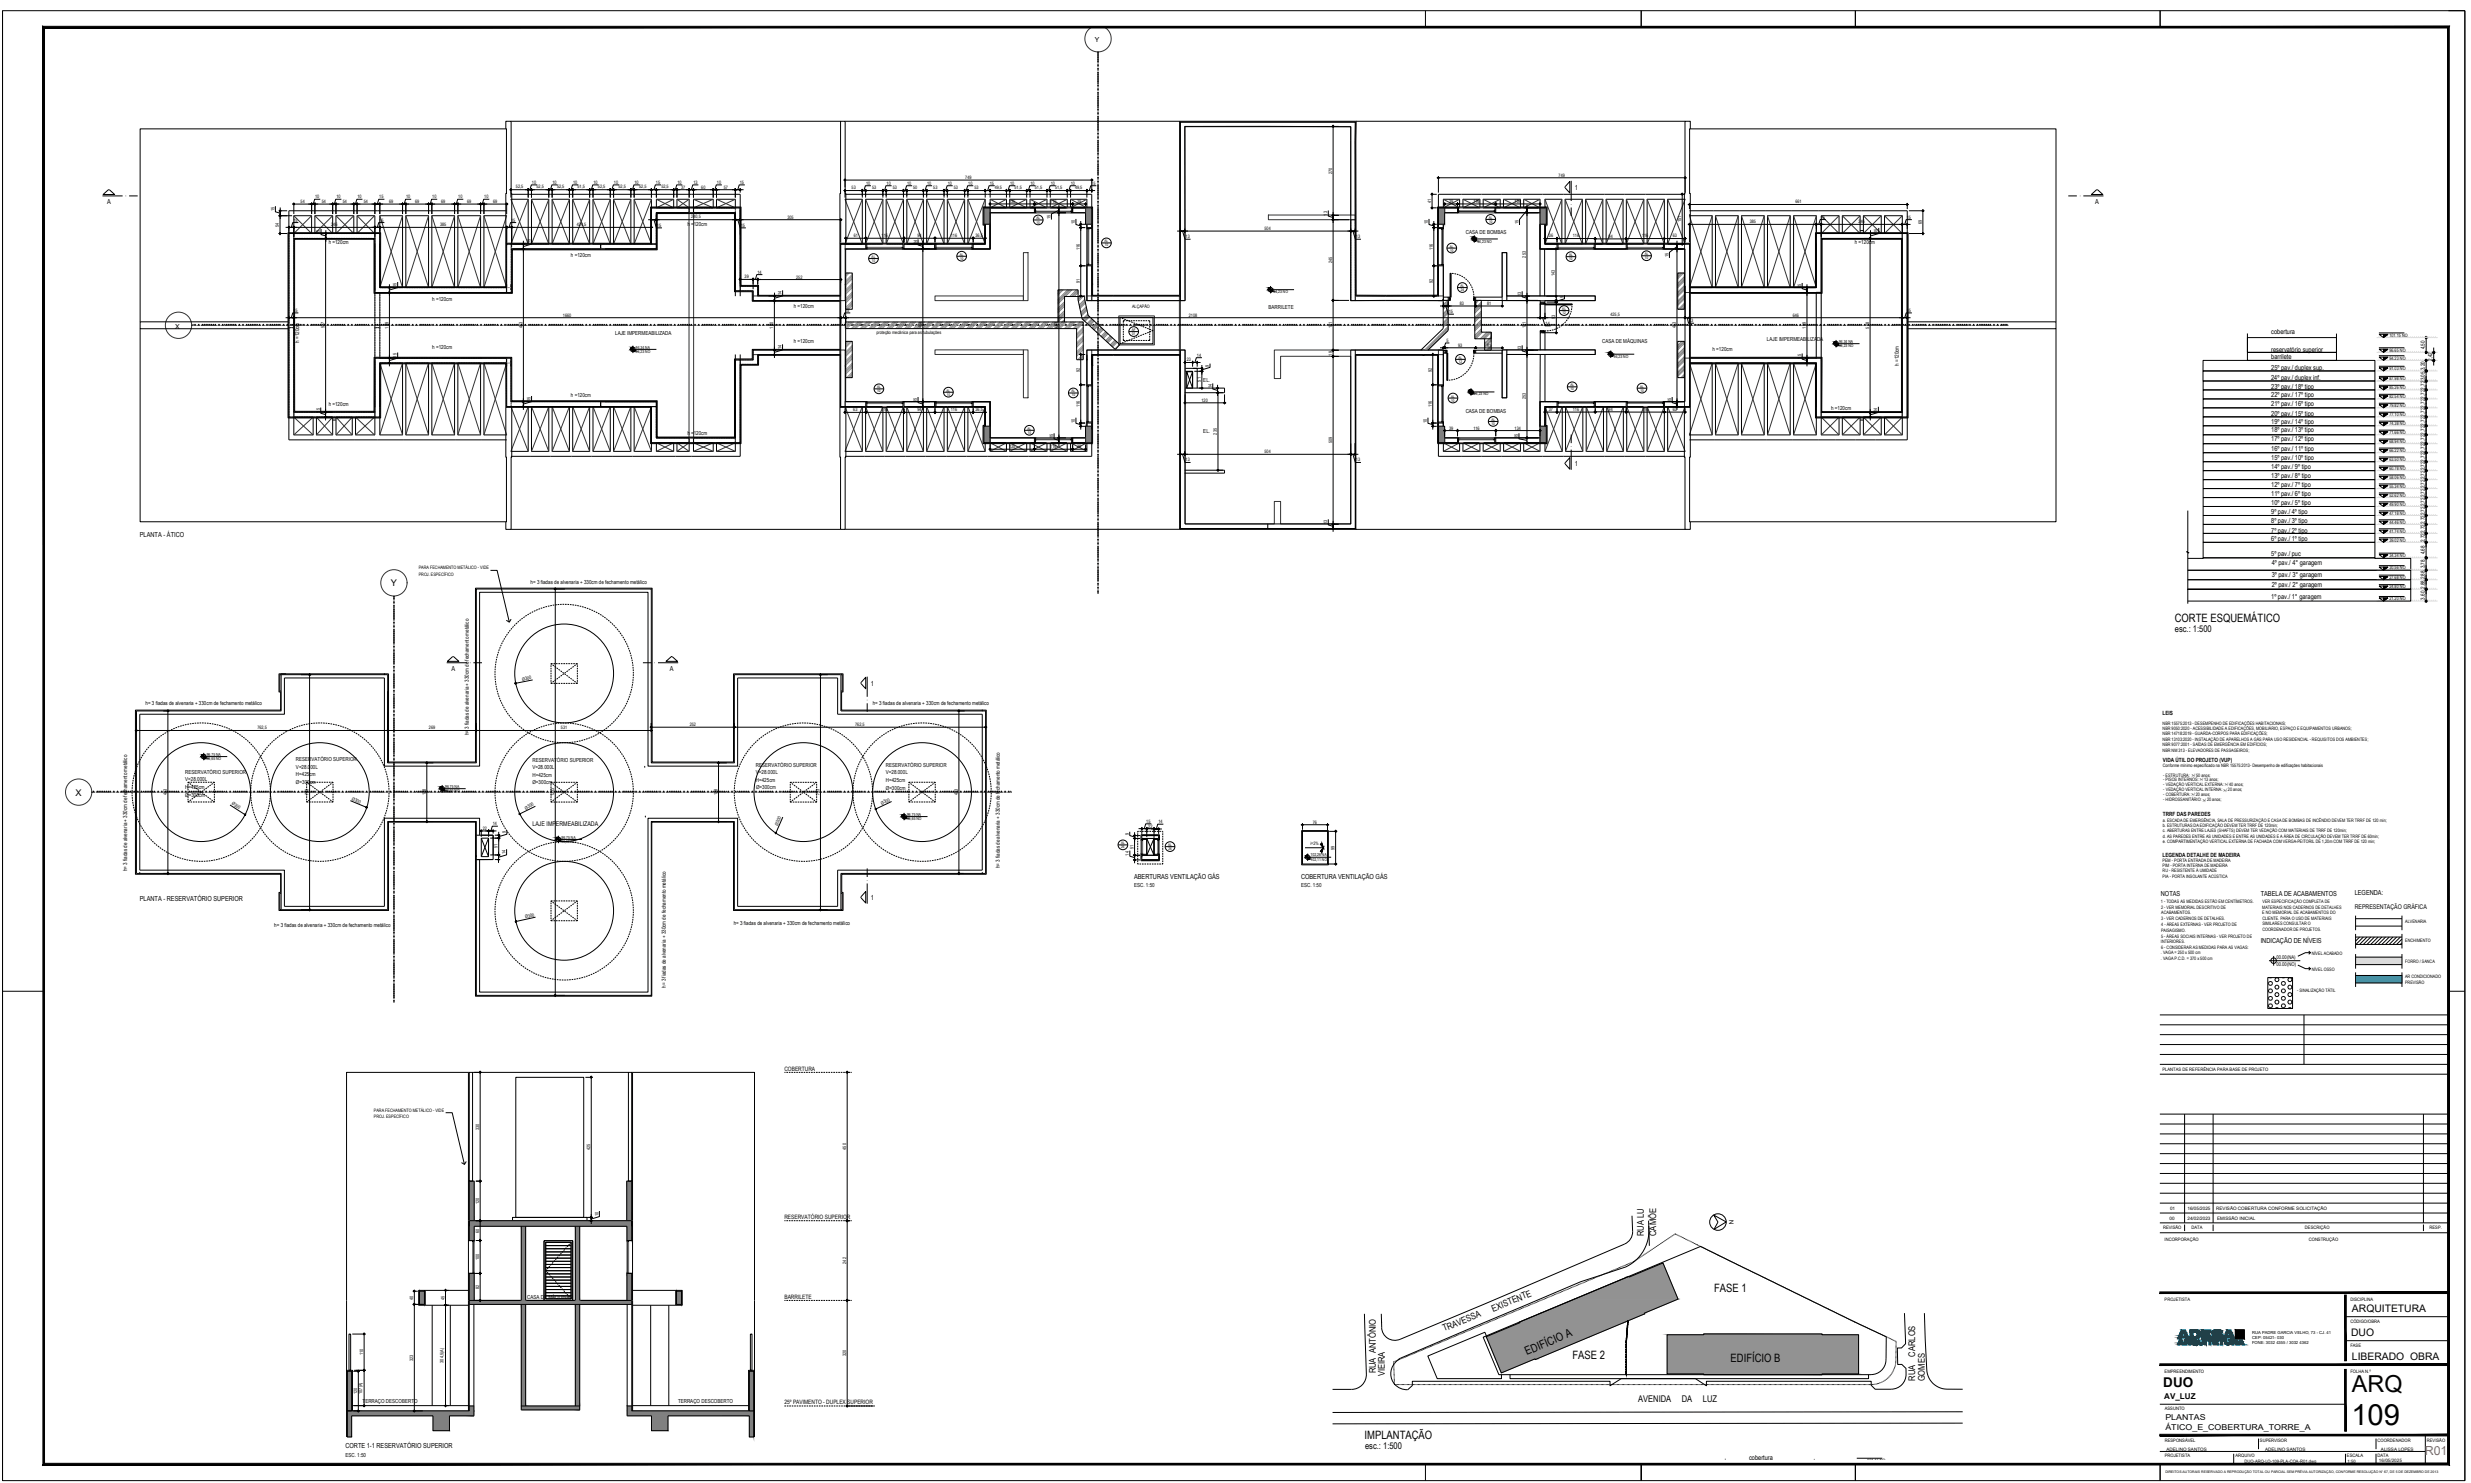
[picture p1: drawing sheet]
<svg xmlns="http://www.w3.org/2000/svg" width="1500mm" height="900mm" viewBox="0 0 1500 900" stroke-linecap="round" stroke-linejoin="round" font-family="sans-serif">
<defs><g id="words">
<text font-size="17.7" x="1427" y="865">109</text>
<text font-size="14.2" x="1428" y="845">ARQ</text>
<text font-size="8.2" x="1313" y="842">DUO</text>
<text font-size="7.5" fill="#f33" x="1472" y="883">R01</text>
<g font-size="7">
<text x="1320" y="378">CORTE ESQUEMÁTICO</text>
<text x="1041" y="784">FASE 1</text>
<text x="927" y="822" transform="rotate(-23 927 822)">EDIFÍCIO A</text>
<text x="955" y="825">FASE 2</text>
<text x="1051" y="827">EDIFÍCIO B</text>
<text x="828" y="873">IMPLANTAÇÃO</text>
</g>
<g font-size="6.3">
<text x="1428" y="796">ARQUITETURA</text>
<text x="1427" y="811">DUO</text>
<text x="1428" y="825">LIBERADO OBRA</text>
</g>
<g font-size="5.6">
<text x="237" y="356">Y</text>
<text x="1320" y="383">esc.: 1:500</text>
<text x="46" y="483">X</text>
<text x="998" y="750" transform="rotate(-90 998 750)">RUA LUIZ DE</text>
<text x="1005" y="750" transform="rotate(-90 1005 750)">CAMÕES</text>
<text x="906" y="796" transform="rotate(-22 906 796)">EXISTENTE</text>
<text x="877" y="808" transform="rotate(-22 877 808)">TRAVESSA</text>
<text x="1163" y="823" transform="rotate(-90 1163 823)">CARLOS</text>
<text x="835" y="833" transform="rotate(-90 835 833)">RUA ANTÔNIO</text>
<text x="841" y="835" transform="rotate(-90 841 835)">VIEIRA</text>
<text x="1163" y="838" transform="rotate(-90 1163 838)">RUA</text>
<text x="1168" y="838" transform="rotate(-90 1168 838)">GOMES</text>
<text x="994" y="851">AVENIDA</text>
<text x="1021" y="851">DA</text>
<text x="1034" y="851">LUZ</text>
<text x="829" y="879">esc.: 1:500</text>
</g>
<g font-size="4.9">
<text x="1314" y="849">AV_LUZ</text>
<text x="1315" y="861">PLANTAS</text>
<text x="1315" y="868">ÁTICO_E_COBERTURA_TORRE_A</text>
</g>
<g font-size="4.2">
<text x="665" y="25">Y</text>
<text x="956" y="115">1</text>
<text x="65" y="124">A</text>
<text x="1272" y="124">A</text>
<text x="106" y="199">X</text>
<text x="1379" y="203">cobertura</text>
<text x="1379" y="213">reservatório superior</text>
<text x="1379" y="218">barrilete</text>
<text x="1379" y="224">25º pav./ duplex sup.</text>
<text x="1379" y="231">24º pav./ duplex inf.</text>
<text x="1379" y="236">23º pav./ 18º tipo</text>
<text x="1379" y="241">22º pav./ 17º tipo</text>
<text x="1379" y="247">21º pav./ 16º tipo</text>
<text x="1379" y="257">19º pav./ 14º tipo</text>
<text x="1379" y="252">20º pav./ 15º tipo</text>
<text x="1379" y="262">18º pav./ 13º tipo</text>
<text x="1379" y="268">17º pav./ 12º tipo</text>
<text x="1379" y="274">16º pav./ 11º tipo</text>
<text x="1379" y="279">15º pav./ 10º tipo</text>
<text x="956" y="283">1</text>
<text x="1379" y="284">14º pav./ 9º tipo</text>
<text x="1379" y="290">13º pav./ 8º tipo</text>
<text x="1379" y="296">12º pav./ 7º tipo</text>
<text x="1379" y="301">11º pav./ 6º tipo</text>
<text x="1379" y="307">10º pav./ 5º tipo</text>
<text x="1379" y="312">9º pav./ 4º tipo</text>
<text x="1379" y="318">8º pav./ 3º tipo</text>
<text x="1379" y="323">7º pav./ 2º tipo</text>
<text x="85" y="326">PLANTA - ÁTICO</text>
<text x="1379" y="328">6º pav./ 1º tipo</text>
<text x="1379" y="337">5º pav./ puc</text>
<text x="1379" y="343">4º pav./ 4° garagem</text>
<text x="1379" y="350">3º pav./ 3° garagem</text>
<text x="1379" y="356">2º pav./ 2° garagem</text>
<text x="1379" y="363">1º pav./ 1° garagem</text>
<text x="274" y="407">A</text>
<text x="407" y="407">A</text>
<text x="529" y="416">1</text>
<text x="688" y="533">ABERTURAS VENTILAÇÃO GÁS</text>
<text x="790" y="533">COBERTURA VENTILAÇÃO GÁS</text>
<text x="529" y="546">1</text>
<text x="1312" y="544">NOTAS</text>
<text x="1372" y="544">TABELA DE ACABAMENTOS</text>
<text x="1429" y="543">LEGENDA:</text>
<text x="85" y="547">PLANTA - RESERVATÓRIO SUPERIOR</text>
<text x="1372" y="572">INDICAÇÃO DE NÍVEIS</text>
<text x="210" y="879">CORTE 1-1 RESERVATÓRIO SUPERIOR</text>
<text x="1062" y="886">cobertura</text>
</g>
<g font-size="3.9">
<text x="323" y="501">LAJE IMPERMEABILIZADA</text>
<text x="1429" y="551">REPRESENTAÇÃO GRÁFICA</text>
</g>
<text font-size="3.7" x="1050" y="740" transform="rotate(88 1050 740)">N</text>
<g font-size="3.6">
<text x="476" y="650">COBERTURA</text>
<text x="476" y="740">RESERVATÓRIO SUPERIOR</text>
<text x="476" y="788">BARRILETE</text>
<text x="476" y="852">25º PAVIMENTO - DUPLEX SUPERIOR</text>
</g>
<g font-size="3.5">
<text x="1313" y="434">LEIS</text>
<text x="1313" y="462">VIDA ÚTIL DO PROJETO (VUP)</text>
<text x="1313" y="495">TRRF DAS PAREDES</text>
<text x="1313" y="520">LEGENDA DETALHE DE MADEIRA</text>
</g>
<g font-size="3.4">
<text x="417" y="137">h =120cm</text>
<text x="890" y="142">CASA DE BOMBAS</text>
<text x="200" y="148">h =120cm</text>
<text x="1126" y="148">h =120cm</text>
<text x="347" y="156">h =120cm</text>
<text x="262" y="182">h =120cm</text>
<text x="482" y="187">h =120cm</text>
<text x="770" y="187">BARRILETE</text>
<text x="373" y="203">LAJE IMPERMEABILIZADA</text>
<text x="182" y="208" transform="rotate(-90 182 208)">h =120cm</text>
<text x="482" y="208">h =120cm</text>
<text x="973" y="208">CASA DE MÁQUINAS</text>
<text x="1073" y="207">LAJE IMPERMEABILIZADA</text>
<text x="262" y="212">h =120cm</text>
<text x="1040" y="213">h =120cm</text>
<text x="1472" y="212" transform="rotate(-90 1472 212)">4,50</text>
<text x="1477" y="219" transform="rotate(-90 1477 219)">2,42</text>
<text x="1153" y="222" transform="rotate(-90 1153 222)">h =120cm</text>
<text x="1472" y="225" transform="rotate(-90 1472 225)">3,20</text>
<text x="730" y="232">EL.</text>
<text x="347" y="241">h =120cm</text>
<text x="200" y="247">h =120cm</text>
<text x="890" y="251">CASA DE BOMBAS</text>
<text x="1112" y="249">h =120cm</text>
<text x="417" y="264">h =120cm</text>
<text x="730" y="263">EL.</text>
<text x="1472" y="329" transform="rotate(-90 1472 329)">2,722,722,722,722,722,722,722,722,722,722,722,722,722,722,722,722,722,723,05</text>
<text x="1472" y="336" transform="rotate(-90 1472 336)">4,68</text>
<text x="1472" y="345" transform="rotate(-90 1472 345)">3,78</text>
<text x="322" y="355">h= 3 fiadas de alvenaria + 330cm de fechamento metálico</text>
<text x="1472" y="357" transform="rotate(-90 1472 357)">2,882,88</text>
<text x="1472" y="364" transform="rotate(-90 1472 364)">3,60</text>
<text x="88" y="428">h= 3 fiadas de alvenaria + 330cm de fechamento metálico</text>
<text x="530" y="428">h= 3 fiadas de alvenaria + 330cm de fechamento metálico</text>
<text x="285" y="446" transform="rotate(-90 285 446)">h= 3 fiadas de alvenaria + 330cm de fechamento metálico</text>
<text x="180" y="462">RESERVATÓRIO SUPERIOR</text>
<text x="180" y="466">V=28.000L</text>
<text x="323" y="462">RESERVATÓRIO SUPERIOR</text>
<text x="323" y="467">V=28.000L</text>
<text x="459" y="465">RESERVATÓRIO SUPERIOR</text>
<text x="538" y="465">RESERVATÓRIO SUPERIOR</text>
<text x="112" y="470">RESERVATÓRIO SUPERIOR</text>
<text x="180" y="471">H=425cm</text>
<text x="323" y="471">H=425cm</text>
<text x="459" y="470">V=28.000L</text>
<text x="538" y="470">V=28.000L</text>
<text x="112" y="474">V=28.000L</text>
<text x="112" y="479">H=425cm</text>
<text x="180" y="476">Ø=300cm</text>
<text x="323" y="476">Ø=300cm</text>
<text x="459" y="474">H=425cm</text>
<text x="459" y="479">Ø=300cm</text>
<text x="538" y="474">H=425cm</text>
<text x="538" y="479">Ø=300cm</text>
<text x="112" y="484">Ø=300cm</text>
<text x="607" y="527" transform="rotate(-90 607 527)">h= 3 fiadas de alvenaria + 330cm de fechamento metálico</text>
<text x="77" y="529" transform="rotate(-90 77 529)">h= 3 fiadas de alvenaria + 330cm de fechamento metálico</text>
<text x="688" y="538">ESC. 1:50</text>
<text x="790" y="538">ESC. 1:50</text>
<text x="167" y="563">h= 3 fiadas de alvenaria + 330cm de fechamento metálico</text>
<text x="445" y="561">h= 3 fiadas de alvenaria + 330cm de fechamento metálico</text>
<text x="404" y="599" transform="rotate(-90 404 599)">h= 3 fiadas de alvenaria + 330cm de fechamento metálico</text>
<text x="320" y="788">CASA DE MÁQUINAS</text>
<text x="220" y="852">TERRAÇO DESCOBERTO</text>
<text x="412" y="852">TERRAÇO DESCOBERTO</text>
<text x="210" y="884">ESC. 1:50</text>
</g>
<g font-size="3.1">
<text x="1382" y="582">00.00(NA)</text>
<text x="1382" y="586">00.00(NO)</text>
</g>
<g font-size="2.8">
<text x="809" y="106" transform="rotate(-90 809 106)">270</text>
<text x="946" y="107">749</text>
<text x="323" y="112">10</text>
<text x="335" y="112">10</text>
<text x="348" y="112">10</text>
<text x="360" y="112">10</text>
<text x="373" y="112">10</text>
<text x="385" y="112">10</text>
<text x="398" y="112">15</text>
<text x="411" y="112">10</text>
<text x="421" y="112">13</text>
<text x="435" y="112">10</text>
<text x="449" y="112">15</text>
<text x="526" y="112">10</text>
<text x="538" y="112">10</text>
<text x="551" y="112">10</text>
<text x="563" y="112">10</text>
<text x="575" y="112">10</text>
<text x="586" y="109">749</text>
<text x="588" y="112">10</text>
<text x="601" y="112">15</text>
<text x="613" y="112">10</text>
<text x="625" y="112">10</text>
<text x="638" y="112">10</text>
<text x="650" y="112">10</text>
<text x="662" y="112">15</text>
<text x="313" y="114">52,5</text>
<text x="326" y="114">52,5</text>
<text x="338" y="114">52,5</text>
<text x="351" y="114">51,5</text>
<text x="363" y="114">52,5</text>
<text x="375" y="114">52,5</text>
<text x="388" y="114">52,5</text>
<text x="401" y="114">52,5</text>
<text x="413" y="114">37</text>
<text x="426" y="114">60</text>
<text x="439" y="114">57</text>
<text x="517" y="115">53</text>
<text x="529" y="115">53</text>
<text x="542" y="115">53</text>
<text x="554" y="115">50</text>
<text x="567" y="115">53</text>
<text x="579" y="115">53</text>
<text x="592" y="115">53</text>
<text x="604" y="115">49,5</text>
<text x="616" y="115">51,5</text>
<text x="628" y="115">51,5</text>
<text x="640" y="115">51,5</text>
<text x="653" y="115">49,5</text>
<text x="182" y="123">54</text>
<text x="191" y="120">10</text>
<text x="195" y="123">54</text>
<text x="204" y="120">10</text>
<text x="208" y="123">54</text>
<text x="217" y="120">10</text>
<text x="221" y="123">54</text>
<text x="230" y="120">15</text>
<text x="236" y="123">69</text>
<text x="247" y="120">10</text>
<text x="252" y="123">69</text>
<text x="262" y="120">10</text>
<text x="268" y="123">69</text>
<text x="278" y="120">10</text>
<text x="284" y="123">69</text>
<text x="294" y="120">10</text>
<text x="299" y="123">69</text>
<text x="613" y="123">135</text>
<text x="638" y="123">116</text>
<text x="654" y="123">39</text>
<text x="869" y="123" transform="rotate(-90 869 123)">41</text>
<text x="880" y="123">39</text>
<text x="894" y="123">116</text>
<text x="919" y="123">134</text>
<text x="1090" y="123">661</text>
<text x="167" y="128" transform="rotate(-90 167 128)">15</text>
<text x="806" y="131" transform="rotate(-90 806 131)">13</text>
<text x="169" y="138" transform="rotate(-90 169 138)">54</text>
<text x="178" y="134">15</text>
<text x="201" y="137">246</text>
<text x="230" y="134">15</text>
<text x="267" y="137">385</text>
<text x="310" y="134">15</text>
<text x="350" y="137">424,5</text>
<text x="399" y="138">15</text>
<text x="420" y="132">240,5</text>
<text x="450" y="138">15</text>
<text x="478" y="133">305</text>
<text x="638" y="133" transform="rotate(-90 638 133)">15</text>
<text x="652" y="136" transform="rotate(-90 652 136)">10</text>
<text x="867" y="136" transform="rotate(-90 867 136)">10</text>
<text x="922" y="136" transform="rotate(-90 922 136)">15</text>
<text x="1021" y="135" transform="rotate(-90 1021 135)">151</text>
<text x="1062" y="136">385</text>
<text x="1105" y="133">15</text>
<text x="1128" y="136">246</text>
<text x="1157" y="133">15</text>
<text x="1167" y="136" transform="rotate(-90 1167 136)">69</text>
<text x="194" y="142" transform="rotate(-90 194 142)">15</text>
<text x="518" y="144">61</text>
<text x="535" y="144">116</text>
<text x="557" y="144">94</text>
<text x="577" y="144">116</text>
<text x="592" y="144">36,5</text>
<text x="768" y="140">504</text>
<text x="1140" y="141" transform="rotate(-90 1140 141)">15</text>
<text x="322" y="148" transform="rotate(-90 322 148)">15</text>
<text x="557" y="148" transform="rotate(-90 557 148)">14</text>
<text x="720" y="145">13</text>
<text x="823" y="145">13</text>
<text x="940" y="144">36</text>
<text x="955" y="144">116</text>
<text x="977" y="144">94</text>
<text x="997" y="144">116</text>
<text x="1015" y="144">63</text>
<text x="655" y="152" transform="rotate(-90 655 152)">116</text>
<text x="870" y="152" transform="rotate(-90 870 152)">116</text>
<text x="809" y="160" transform="rotate(-90 809 160)">245</text>
<text x="926" y="156" transform="rotate(-90 926 156)">253</text>
<text x="1013" y="156" transform="rotate(-90 1013 156)">15</text>
<text x="460" y="166">14</text>
<text x="944" y="167" transform="rotate(-90 944 167)">143</text>
<text x="452" y="169">39</text>
<text x="483" y="169">252</text>
<text x="655" y="172" transform="rotate(-90 655 172)">91</text>
<text x="870" y="172" transform="rotate(-90 870 172)">92</text>
<text x="241" y="174" transform="rotate(-90 241 174)">15</text>
<text x="474" y="179" transform="rotate(-90 474 179)">14</text>
<text x="923" y="180" transform="rotate(-90 923 180)">13</text>
<text x="1093" y="175" transform="rotate(-90 1093 175)">15</text>
<text x="886" y="185">83</text>
<text x="903" y="185">81</text>
<text x="949" y="181" transform="rotate(-90 949 181)">5</text>
<text x="178" y="189">15</text>
<text x="513" y="189">15</text>
<text x="687" y="187">ALÇAPÃO</text>
<text x="880" y="190">15</text>
<text x="978" y="192">425,5</text>
<text x="1157" y="189">15</text>
<text x="342" y="192">1660</text>
<text x="722" y="192">2108</text>
<text x="938" y="197">14</text>
<text x="944" y="194" transform="rotate(-90 944 194)">93</text>
<text x="1025" y="196">13</text>
<text x="1088" y="192">646</text>
<text x="197" y="199" transform="rotate(-90 197 199)">527</text>
<text x="236" y="199" transform="rotate(-90 236 199)">199</text>
<text x="317" y="199" transform="rotate(-90 317 199)">463</text>
<text x="469" y="199" transform="rotate(-90 469 199)">150</text>
<text x="532" y="202">proteção mecânica para as tubulações</text>
<text x="560" y="199" transform="rotate(-90 560 199)">464</text>
<text x="642" y="199" transform="rotate(-90 642 199)">683</text>
<text x="809" y="199" transform="rotate(-90 809 199)">151</text>
<text x="926" y="199" transform="rotate(-90 926 199)">151</text>
<text x="1017" y="199" transform="rotate(-90 1017 199)">463</text>
<text x="1096" y="199" transform="rotate(-90 1096 199)">199</text>
<text x="1135" y="199" transform="rotate(-90 1135 199)">528</text>
<text x="878" y="207">5</text>
<text x="1450" y="204">101.15 NO</text>
<text x="474" y="212" transform="rotate(-90 474 212)">14</text>
<text x="809" y="216" transform="rotate(-90 809 216)">19</text>
<text x="885" y="210">93</text>
<text x="903" y="210">81</text>
<text x="923" y="213" transform="rotate(-90 923 213)">13</text>
<text x="1450" y="213">96.65 NO</text>
<text x="241" y="217" transform="rotate(-90 241 217)">15</text>
<text x="720" y="219">23</text>
<text x="727" y="216">14</text>
<text x="1093" y="218" transform="rotate(-90 1093 218)">15</text>
<text x="1450" y="218">94.23 NO</text>
<text x="655" y="226" transform="rotate(-90 655 226)">92</text>
<text x="734" y="222" transform="rotate(-90 734 222)">9</text>
<text x="869" y="226" transform="rotate(-90 869 226)">92</text>
<text x="1450" y="225">91.03 NO</text>
<text x="729" y="232" transform="rotate(-90 729 232)">51</text>
<text x="1450" y="231">87.98 NO</text>
<text x="736" y="236" transform="rotate(-90 736 236)">14</text>
<text x="1450" y="236">85.26 NO</text>
<text x="322" y="243" transform="rotate(-90 322 243)">15</text>
<text x="557" y="244" transform="rotate(-90 557 244)">15</text>
<text x="729" y="244">120</text>
<text x="926" y="242" transform="rotate(-90 926 242)">253</text>
<text x="1014" y="244" transform="rotate(-90 1014 244)">15</text>
<text x="1450" y="242">82.54 NO</text>
<text x="194" y="250" transform="rotate(-90 194 250)">15</text>
<text x="518" y="250">63</text>
<text x="535" y="250">116</text>
<text x="557" y="250">94</text>
<text x="577" y="250">116</text>
<text x="592" y="249">36,5</text>
<text x="655" y="247" transform="rotate(-90 655 247)">116</text>
<text x="869" y="247" transform="rotate(-90 869 247)">116</text>
<text x="940" y="249">37</text>
<text x="955" y="249">116</text>
<text x="977" y="249">94</text>
<text x="997" y="249">116</text>
<text x="1015" y="249">63</text>
<text x="1140" y="250" transform="rotate(-90 1140 250)">14</text>
<text x="1450" y="247">79.82 NO</text>
<text x="652" y="256" transform="rotate(-90 652 256)">10</text>
<text x="866" y="256" transform="rotate(-90 866 256)">10</text>
<text x="1450" y="258">74.38 NO</text>
<text x="1450" y="252">77.10 NO</text>
<text x="739" y="264" transform="rotate(-90 739 264)">235</text>
<text x="880" y="261">39</text>
<text x="894" y="261">116</text>
<text x="919" y="261">134</text>
<text x="1450" y="263">71.66 NO</text>
<text x="639" y="266" transform="rotate(-90 639 266)">15</text>
<text x="809" y="269" transform="rotate(-90 809 269)">509</text>
<text x="921" y="266" transform="rotate(-90 921 266)">15</text>
<text x="1450" y="269">68.94 NO</text>
<text x="613" y="272">135</text>
<text x="638" y="272">116</text>
<text x="654" y="272">39</text>
<text x="768" y="275">504</text>
<text x="1450" y="274">66.22 NO</text>
<text x="720" y="280">13</text>
<text x="823" y="280">13</text>
<text x="1450" y="280">63.50 NO</text>
<text x="1450" y="285">60.78 NO</text>
<text x="1450" y="291">58.06 NO</text>
<text x="1450" y="296">55.34 NO</text>
<text x="1450" y="301">52.62 NO</text>
<text x="1450" y="307">49.90 NO</text>
<text x="1450" y="318">44.46 NO</text>
<text x="1450" y="312">47.18 NO</text>
<text x="806" y="318" transform="rotate(-90 806 318)">13</text>
<text x="1450" y="323">41.74 NO</text>
<text x="1450" y="329">39.02 NO</text>
<text x="1450" y="338">34.34 NO</text>
<text x="254" y="345">PARA FECHAMENTO METÁLICO - VIDE</text>
<text x="1450" y="346">30.56 NO</text>
<text x="254" y="349">PROJ. ESPECÍFICO</text>
<text x="1450" y="351">27.68 NO</text>
<text x="1450" y="357">24.80 NO</text>
<text x="1450" y="364">21.20 NO</text>
<text x="317" y="413" transform="rotate(-11 317 413)">Ø300</text>
<text x="156" y="442">762,5</text>
<text x="260" y="443">269</text>
<text x="341" y="443">531</text>
<text x="419" y="441">252</text>
<text x="519" y="440">762,5</text>
<text x="1313" y="440">NBR 15575:2013 - DESEMPENHO DE EDIFICAÇÕES HABITACIONAIS;</text>
<text x="1313" y="443">NBR 9050:2020 - ACESSIBILIDADE A EDIFICAÇÕES, MOBILIÁRIO, ESPAÇO E EQUIPAMENTOS URBANOS;</text>
<text x="1313" y="446">NBR 14718:2019 - GUARDA-CORPOS PARA EDIFICAÇÕES;</text>
<text x="1313" y="449">NBR 13103:2020 - INSTALAÇÃO DE APARELHOS A GÁS PARA USO RESIDENCIAL - REQUISITOS DOS AMBIENTES;</text>
<text x="1313" y="453">NBR 9077:2001 - SAÍDAS DE EMERGÊNCIA EM EDIFÍCIOS;</text>
<text x="1313" y="456">NBR NM 313 - ELEVADORES DE PASSAGEIROS;</text>
<text x="1313" y="466">Conforme mínimo especificado na NBR 15575:2013- Desempenho de edificações habitacionais</text>
<text x="1313" y="471">- ESTRUTURA: &gt;/ 50 anos;</text>
<text x="1313" y="474">- PISOS INTERNOS: &gt;/ 13 anos;</text>
<text x="1313" y="477">- VEDAÇÃO VERTICAL EXTERNA: &gt;/ 40 anos;</text>
<text x="101" y="483" transform="rotate(-90 101 483)">493</text>
<text x="187" y="483" transform="rotate(-90 187 483)">713</text>
<text x="213" y="485" transform="rotate(23 213 485)">Ø300</text>
<text x="258" y="483" transform="rotate(-90 258 483)">178</text>
<text x="336" y="483" transform="rotate(-90 336 483)">1233</text>
<text x="436" y="483" transform="rotate(-90 436 483)">178</text>
<text x="497" y="483" transform="rotate(-90 497 483)">713</text>
<text x="581" y="483" transform="rotate(-90 581 483)">493</text>
<text x="1313" y="480">- VEDAÇÃO VERTICAL INTERNA: &gt;/ 20 anos;</text>
<text x="1313" y="483">- COBERTURA: &gt;/ 20 anos;</text>
<text x="140" y="488" transform="rotate(33 140 488)">Ø300</text>
<text x="319" y="491" transform="rotate(-26 319 491)">Ø300</text>
<text x="535" y="488" transform="rotate(-25 535 488)">Ø300</text>
<text x="1313" y="486">- HIDROSSANITÁRIO: &gt;/ 20 anos;</text>
<text x="293" y="504">22</text>
<text x="299" y="501">14</text>
<text x="472" y="501" transform="rotate(-67 472 501)">Ø300</text>
<text x="696" y="499">15</text>
<text x="697" y="502">22</text>
<text x="703" y="500">14</text>
<text x="797" y="500">76</text>
<text x="1313" y="502">b. ESTRUTURAS DA EDIFICAÇÃO DEVEM TER TRRF DE 120min;</text>
<text x="1313" y="499">a. ESCADA DE EMERGÊNCIA, SALA DE PRESSURIZAÇÃO E CASA DE BOMBAS DE INCÊNDIO DEVEM TER TRRF DE 120 min;</text>
<text x="307" y="506" transform="rotate(-90 307 506)">9</text>
<text x="685" y="507" transform="rotate(-90 685 507)">9</text>
<text x="1313" y="505">c. ABERTURAS ENTRE LAJES (SHAFTS) DEVEM TER VEDAÇÃO COM MATERIAIS DE TRRF DE 120min;</text>
<text x="1313" y="508">d. AS PAREDES ENTRE AS UNIDADES E ENTRE AS UNIDADES E A ÁREA DE CIRCULAÇÃO DEVEM TER TRRF DE 60min;</text>
<text x="302" y="515" transform="rotate(-90 302 515)">51</text>
<text x="688" y="515" transform="rotate(-90 688 515)">51</text>
<text x="795" y="513">i=2%</text>
<text x="810" y="516" transform="rotate(-90 810 516)">99</text>
<text x="1313" y="512">e. COMPARTIMENTAÇÃO VERTICAL EXTERNA DE FACHADA COM VERGA-PEITORIL DE 1,20m COM TRRF DE 120 min;</text>
<text x="307" y="518" transform="rotate(-90 307 518)">14</text>
<text x="685" y="519" transform="rotate(-90 685 519)">14</text>
<text x="1313" y="523">PEM - PORTA ENTRADA DE MADEIRA</text>
<text x="1313" y="526">PIM - PORTA INTERNA DE MADEIRA</text>
<text x="1313" y="529">RU - RESISTENTE À UMIDADE</text>
<text x="1313" y="533">PIA - PORTA INSOLANTE ACÚSTICA</text>
<text x="1312" y="548">1 - TODAS AS MEDIDAS ESTÃO EM CENTÍMETROS.</text>
<text x="1312" y="551">2 - VER MEMORIAL DESCRITIVO DE</text>
<text x="1373" y="551">MATERIAIS NOS CADERNOS DE DETALHES</text>
<text x="1373" y="548">VER ESPECIFICAÇÃO COMPLETA DE</text>
<text x="319" y="557" transform="rotate(-12 319 557)">Ø300</text>
<text x="1312" y="555">ACABAMENTOS.</text>
<text x="1373" y="555">E NO MEMORIAL DE ACABAMENTOS DO</text>
<text x="1312" y="558">3 - VER CADERNOS DE DETALHES.</text>
<text x="1312" y="562">4 - ÁREAS EXTERNAS - VER PROJETO DE</text>
<text x="1373" y="558">CLIENTE. PARA O USO DE MATERIAIS</text>
<text x="1373" y="561">SIMILARES CONSULTAR O</text>
<text x="1460" y="560">ALVENARIA</text>
<text x="1312" y="565">PAISAGISMO.</text>
<text x="1312" y="569">5 - ÁREAS SOCIAIS INTERNAS - VER PROJETO DE</text>
<text x="1373" y="565">COORDENADOR DE PROJETOS.</text>
<text x="1312" y="572">INTERIORES.</text>
<text x="1312" y="576">6 - CONSIDERAR AS MEDIDAS PARA AS VAGAS:</text>
<text x="1460" y="571">ENCHIMENTO</text>
<text x="1312" y="579">. VAGA = 250 x 500 cm</text>
<text x="1403" y="579">NÍVEL ACABADO</text>
<text x="1312" y="583">. VAGA P.C.D. = 370 x 500 cm</text>
<text x="1460" y="585">FORRO / SANCA</text>
<text x="1403" y="589">NÍVEL OSSO</text>
<text x="1460" y="594">AR CONDICIONADO</text>
<text x="1460" y="597">PREVISÃO</text>
<text x="1394" y="602">- SINALIZAÇÃO TÁTIL</text>
<text x="1313" y="650">PLANTAS DE REFERÊNCIA PARA BASE DE PROJETO</text>
<text x="227" y="675">PARA FECHAMENTO METÁLICO - VIDE</text>
<text x="227" y="678">PROJ. ESPECÍFICO</text>
<text x="291" y="686" transform="rotate(-90 291 686)">330</text>
<text x="358" y="698" transform="rotate(-90 358 698)">425</text>
<text x="514" y="698" transform="rotate(-90 514 698)">450</text>
<text x="291" y="731" transform="rotate(-90 291 731)">120</text>
<text x="363" y="738" transform="rotate(-90 363 738)">10</text>
<text x="1317" y="734">01</text>
<text x="1328" y="734">16/05/2025</text>
<text x="1345" y="734">REVISÃO COBERTURA CONFORME SOLICITAÇÃO</text>
<text x="1317" y="740">00</text>
<text x="1328" y="740">24/02/2023</text>
<text x="1346" y="740">EMISSÃO INICIAL</text>
<text x="291" y="748" transform="rotate(-90 291 748)">60</text>
<text x="1313" y="746">REVISÃO</text>
<text x="1330" y="746">DATA</text>
<text x="1399" y="746">DESCRIÇÃO</text>
<text x="1475" y="746">RESP.</text>
<text x="1314" y="753">INCORPORAÇÃO</text>
<text x="1402" y="753">CONSTRUÇÃO</text>
<text x="291" y="765" transform="rotate(-90 291 765)">100</text>
<text x="514" y="767" transform="rotate(-90 514 767)">242</text>
<text x="291" y="782" transform="rotate(-90 291 782)">82</text>
<text x="251" y="789" transform="rotate(-90 251 789)">40</text>
<text x="270" y="789" transform="rotate(-90 270 789)">45</text>
<text x="1314" y="789">PROJETISTA</text>
<text x="1427" y="789">DISCIPLINA</text>
<text x="1427" y="803">CÓDIGO/OBRA</text>
<text x="1427" y="817">FASE</text>
<text x="220" y="823" transform="rotate(-90 220 823)">110</text>
<text x="251" y="826" transform="rotate(-90 251 826)">323</text>
<text x="269" y="827" transform="rotate(-90 269 827)">304,5(A)</text>
<text x="514" y="823" transform="rotate(-90 514 823)">320</text>
<text x="1314" y="833">EMPREENDIMENTO</text>
<text x="1427" y="833">FOLHA N.º</text>
<text x="220" y="846" transform="rotate(-90 220 846)">107(A)</text>
<text x="217" y="846" transform="rotate(-90 217 846)">120</text>
<text x="1314" y="855">ASSUNTO</text>
<text x="1314" y="875">RESPONSÁVEL</text>
<text x="1372" y="875">SUPERVISOR</text>
<text x="1443" y="875">COORDENADOR</text>
<text x="1473" y="875">REVISÃO</text>
<text x="1315" y="880">ADELINO SANTOS</text>
<text x="1375" y="880">ADELINO SANTOS</text>
<text x="1445" y="880">ALISSA LOPES</text>
<text x="1134" y="887">101.15 NO</text>
<text x="1314" y="884">PROJETISTA</text>
<text x="1357" y="884">ARQUIVO</text>
<text x="1362" y="888">DUO-ARQ-LO-109-PLA-COA-R01.dwg</text>
<text x="1425" y="884">ESCALA</text>
<text x="1425" y="888">1:50</text>
<text x="1443" y="884">DATA</text>
<text x="1444" y="887">16/05/2025</text>
</g>
<g font-size="2.5">
<text x="897" y="147">94,23 NO</text>
<text x="773" y="178">94,23 NO</text>
<text x="1116" y="208">94,34 NA</text>
<text x="386" y="214">94,23 NO</text>
<text x="386" y="212">94,34 NA</text>
<text x="1116" y="211">94,23 NO</text>
<text x="980" y="217">94,23 NO</text>
<text x="895" y="240">94,23 NO</text>
<text x="125" y="461">96,65 NO</text>
<text x="125" y="459">96,75 NA</text>
<text x="270" y="478">96,75 NA</text>
<text x="270" y="481">96,65 NO</text>
<text x="551" y="498">96,65 NO</text>
<text x="551" y="495">96,75 NA</text>
<text x="341" y="509">96,75 NA</text>
<text x="341" y="512">96,65 NO</text>
<text x="796" y="520">102,26 NA</text>
<text x="796" y="522">102,11 NO</text>
<text x="1367" y="810">RUA PADRE GARCIA VELHO, 73 - CJ. 41</text>
<text x="1367" y="816">FONE: 3032 4355 / 3032 4362</text>
<text x="1367" y="813">CEP: 05421- 030</text>
</g>
<g font-size="2.2">
<text x="629" y="133">AL</text>
<text x="629" y="136">10</text>
<text x="904" y="133">AL</text>
<text x="904" y="135">10</text>
<text x="671" y="147">AL</text>
<text x="671" y="150">10</text>
<text x="583" y="155">AL</text>
<text x="880" y="150">AL</text>
<text x="880" y="153">10</text>
<text x="953" y="155">AL</text>
<text x="998" y="155">AL</text>
<text x="529" y="157">AL</text>
<text x="529" y="159">10</text>
<text x="583" y="158">10</text>
<text x="953" y="158">10</text>
<text x="999" y="157">10</text>
<text x="887" y="174">AL</text>
<text x="887" y="177">24</text>
<text x="948" y="188">AL</text>
<text x="948" y="191">12</text>
<text x="687" y="201">AF</text>
<text x="687" y="203">01</text>
<text x="885" y="218">AL</text>
<text x="886" y="220">12</text>
<text x="532" y="236">AL</text>
<text x="533" y="238">10</text>
<text x="575" y="238">AL</text>
<text x="650" y="238">AL</text>
<text x="953" y="234">AL</text>
<text x="953" y="237">10</text>
<text x="996" y="235">AL</text>
<text x="996" y="238">10</text>
<text x="575" y="240">10</text>
<text x="651" y="241">10</text>
<text x="881" y="241">AL</text>
<text x="881" y="244">10</text>
<text x="905" y="255">AL</text>
<text x="905" y="258">10</text>
<text x="624" y="261">AL</text>
<text x="624" y="263">10</text>
<text x="681" y="512">AL</text>
<text x="681" y="515">26</text>
<text x="709" y="513">AL</text>
<text x="709" y="516">26</text>
</g>
<text font-size="2.1" x="1314" y="894">DIREITOS AUTORAIS RESERVADO A REPRODUÇÃO TOTAL OU PARCIAL SEM PRÉVIA AUTORIZAÇÃO, CONFORME RESOLUÇÃO N° 67, DE 5 DE DEZEMBRO DE 2013</text>
</g></defs>
<!-- layer: 28 -->
<g fill="none" stroke="#333" stroke-width=".61">
<path d="M663 17a8 8 0 0 0-3 12 8 8 0 0 0 13 0 8 8 0 0 0-3-12M598 136v12h-23M601 136v15M601 126h58v3h-58zM601 126h58M601 129h58M601 136v15h-27M660 136h3v46h-3zM660 136v46M663 136v46h53v-2h-56M770 130h53v3h-53zM820 130v-53h-101v105h-2v-108h106v59"/>
<path d="M820 133h3v49h-3zM873 136v44v-44h3v46h-3M876 136v44h-53v2h53M877 126h58v3h-58zM877 129h58M935 136h3v12h85v3h-88zM935 136v15M938 136v12h10M513 151v31h-56M513 148h-3v32h-53M513 148h85v-12h3v15h-88zM621 153h3v29h-3z"/>
<path d="M912 153h3v29h-3zM935 151h14M968 148h55M968 151h55M1023 148h3v30h-3zM1103 142v33h-77M1106 142h49v3h-49zM1106 145h49M1155 142h3v111h-3zM1158 142v111M513 173h.1M568 180h53v2h-53z"/>
<path d="M915 180h53v2h-53zM1026 178h80v-36h-3v33h-77v3h77v39M457 212h56v10M457 215h53v32h3v-25M568 212h53v3h-53zM621 212h3v29h-3zM660 212h3v47h-3zM660 215v44M663 212h53v3h-53v44M717 212h2v106h51v3h-53zM774 212h49v109h-53v-3h4v-14h3v14h43v-102h-43v14h-3zM873 212h3v47h-3z"/>
<path d="M873 215v44M876 212h-53v3h53v44M912 212h3v29h-3zM915 212h53v3h-53zM1023 217h3v30h-3zM1026 217h77v-40h3v76h-3v-33h-77zM1026 217h80M1026 220h77v33M513 244h88v15h-3v-12h-85zM568 244h33v15M574 244h27v15M575 247h23v12"/>
<path d="M935 244h88v3h-85v12h-3zM968 244h55M968 247h55M1106 250h49v3h-49zM1106 250h49M1106 253h49M1155 253v-111h-49v111M601 266h58v3h-58zM601 266h58M601 269h58M877 266h58v3h-58zM877 266h58"/>
<path d="M877 269h58M1026 264h.1"/>
<circle cx="108" cy="197" r="8"/>
<circle cx="239" cy="354" r="8"/>
<circle cx="48" cy="481" r="8"/>
</g>
<!-- layer: 205 -->
<g fill="none" stroke="#000" stroke-width=".61">
<path d="M667 32h.1M667 33h.1M667 34h.1M667 35h.1M667 36h.1M667 37h.1M667 38h.1M667 40h.1M667 32v1M667 38v2M667 42h.1M667 44h.1"/>
<path d="M667 45h.1M667 46h.1M667 47h.1M667 48h.1M667 49h.1M667 50h.1M667 51h.1M667 52h.1M667 54h.1M667 55h.1M667 57h.1M667 58h.1"/>
<path d="M667 59h.1M667 40v2M667 43v1M667 48v1M667 49v1M667 50v1M667 51v1M667 53v1M667 55v1M667 57v1M667 58v1M667 59v1"/>
<path d="M667 60h.1M667 61h.1M667 62h.1M667 63h.1M667 64h.1M667 65h.1M667 66h.1M667 67h.1M667 69h.1M667 71h.1M667 72h.1M667 73h.1"/>
<path d="M667 74h.1M667 75h.1M667 76h.1M667 77h.1M667 78h.1M667 79h.1M667 60v1M667 66v1M667 67v2M667 69v2M667 76v1M667 77v1"/>
<path d="M667 78v1M667 79v2M667 81h.1M667 82h.1M667 84h.1M667 86h.1M667 87h.1M667 88h.1M667 89h.1M667 90h.1M667 91h.1M667 92h.1"/>
<path d="M667 93h.1M667 94h.1M667 96h.1M667 98h.1M667 99h.1M667 82v1M667 84v2M667 86v1M667 87v1M667 88v1M667 94v2M667 96v2"/>
<path d="M667 100h.1M667 101h.1M667 102h.1M667 103h.1M667 104h.1M667 105h.1M667 106h.1M667 108h.1M667 110h.1M667 111h.1M667 113h.1M667 114h.1"/>
<path d="M667 115h.1M667 116h.1M667 117h.1M667 118h.1M667 119h.1M667 104v1M667 105v1M667 106v2M667 109v1M667 111v1M667 113v1M667 114v1"/>
<path d="M667 115v1M667 116v1M667 120h.1M667 121h.1M667 123h.1M667 125h.1M667 126h.1M667 127h.1M667 128h.1M667 129h.1M667 130h.1M667 131h.1"/>
<path d="M667 132h.1M667 133h.1M667 134h.1M667 135h.1M667 137h.1M667 138h.1M667 140h.1M667 121v2M667 123v2M667 125v1M667 131v1M667 132v1"/>
<path d="M667 133v1M667 134v1M667 135v2M667 138v1M667 141h.1M667 142h.1M667 143h.1M667 144h.1M667 145h.1M667 146h.1M667 147h.1M667 148h.1"/>
<path d="M667 150h.1M667 152h.1M667 154h.1M667 155h.1M667 156h.1M667 157h.1M667 158h.1M667 159h.1M667 160h.1M667 141v1M667 142v1M667 143v1"/>
<path d="M667 144v1M667 148v1M667 150v2M667 152v2M667 161h.1M667 162h.1M667 164h.1M667 166h.1M667 167h.1M667 168h.1M667 169h.1M667 170h.1"/>
<path d="M667 171h.1M667 172h.1M667 173h.1M667 174h.1M667 177h.1M667 179h.1M667 160v1M667 161v1M667 162v2M667 165v1M667 167v1M667 169v1"/>
<path d="M667 170v1M667 171v1M667 172v1M667 175v1M667 177v2M667 179v2M116 197h1M117 197h.1M117 197h1M118 197h.1M119 197h.1M119 197h1"/>
<path d="M121 197h.1M121 197h2M123 197h.1M123 197h1M124 197h.1M124 197h1M125 197h.1M125 197h1M126 197h.1M127 197h.1M128 197h.1M129 197h.1"/>
<path d="M130 197h.1M131 197h.1M131 197h2M133 197h.1M133 197h2M135 197h.1M136 197h.1M137 197h.1M138 197h.1M139 197h.1M140 197h.1M141 197h.1"/>
<path d="M141 197h1M142 197h.1M142 197h1M143 197h.1M143 197h2M145 197h.1M146 197h1M147 197h.1M148 197h.1M148 197h1M150 197h.1M150 197h1"/>
<path d="M151 197h.1M151 197h1M152 197h.1M152 197h1M153 197h.1M153 197h1M154 197h.1M155 197h.1M156 197h.1M157 197h.1M158 197h.1M158 197h2"/>
<path d="M160 197h.1M160 197h2M162 197h.1M162 197h1M163 197h.1M164 197h.1M165 197h.1M166 197h.1M167 197h.1M168 197h.1M168 197h1M169 197h.1"/>
<path d="M169 197h1M170 197h.1M170 197h2M172 197h.1M172 197h2M174 197h.1M175 197h.1M175 197h1M177 197h.1M178 197h.1M178 197h1M179 197h.1"/>
<path d="M179 197h1M180 197h.1M180 197h1M181 197h.1M181 197h1M182 197h.1M183 197h.1M183 197h1M184 197h.1M185 197h.1M185 197h1M187 197h.1"/>
<path d="M187 197h2M189 197h.1M189 197h1M190 197h.1M190 197h1M191 197h.1M192 197h.1M193 197h.1M194 197h.1M195 197h.1M196 197h.1M197 197h.1"/>
<path d="M197 197h2M199 197h.1M199 197h2M201 197h.1M202 197h.1M203 197h.1M204 197h.1M205 197h.1M206 197h.1M206 197h1M207 197h.1M207 197h1"/>
<path d="M208 197h.1M208 197h1M209 197h.1M209 197h2M211 197h.1M212 197h1M214 197h.1M214 197h2M216 197h.1M216 197h1M217 197h.1M217 197h1"/>
<path d="M218 197h.1M218 197h1M219 197h.1M220 197h.1M221 197h.1M222 197h.1M223 197h.1M224 197h.1M224 197h2M226 197h.1M226 197h2M228 197h.1"/>
<path d="M228 197h1M229 197h.1M230 197h.1M231 197h.1M232 197h.1M233 197h.1M234 197h.1M234 197h1M235 197h.1M235 197h1M236 197h.1M236 197h2"/>
<path d="M238 197h.1M239 197h1M240 197h.1M241 197h.1M241 197h1M242 197h.1M243 197h.1M243 197h1M244 197h.1M244 197h1M245 197h.1M245 197h1"/>
<path d="M246 197h.1M246 197h1M247 197h.1M247 197h1M248 197h.1M249 197h1M250 197h.1M251 197h.1M251 197h1M253 197h.1M253 197h2M255 197h.1"/>
<path d="M255 197h1M256 197h.1M256 197h1M257 197h.1M258 197h.1M259 197h.1M260 197h.1M261 197h.1M262 197h.1M262 197h1M263 197h.1M263 197h2"/>
<path d="M265 197h.1M265 197h2M267 197h.1M268 197h.1M269 197h.1M270 197h.1M271 197h.1M271 197h1M272 197h.1M272 197h1M273 197h.1M273 197h1"/>
<path d="M274 197h.1M274 197h1M275 197h.1M276 197h1M277 197h.1M278 197h.1M278 197h1M280 197h.1M280 197h1M281 197h.1M281 197h1M282 197h.1"/>
<path d="M282 197h1M283 197h.1M283 197h1M284 197h.1M284 197h1M285 197h.1M286 197h.1M287 197h.1M288 197h.1M289 197h.1M290 197h.1M290 197h2"/>
<path d="M292 197h.1M292 197h2M294 197h.1M295 197h.1M296 197h.1M297 197h.1M298 197h.1M299 197h.1M299 197h1M300 197h.1M300 197h1M301 197h.1"/>
<path d="M301 197h1M302 197h.1M302 197h2M304 197h.1M305 197h1M306 197h.1M307 197h.1M307 197h1M308 197h.1M309 197h.1M309 197h1M310 197h.1"/>
<path d="M310 197h1M311 197h.1M311 197h1M312 197h.1M312 197h1M313 197h.1M314 197h.1M315 197h.1M315 197h1M317 197h.1M317 197h2M319 197h.1"/>
<path d="M319 197h2M321 197h.1M321 197h1M322 197h.1M323 197h.1M324 197h.1M325 197h.1M326 197h.1M327 197h.1M327 197h1M328 197h.1M328 197h1"/>
<path d="M329 197h.1M329 197h2M331 197h.1M332 197h1M333 197h.1M334 197h.1M335 197h.1M336 197h.1M337 197h.1M337 197h1M338 197h.1M338 197h1"/>
<path d="M339 197h.1M339 197h1M340 197h.1M340 197h1M341 197h.1M342 197h1M343 197h.1M344 197h.1M344 197h1M346 197h.1M346 197h1M347 197h.1"/>
<path d="M347 197h1M348 197h.1M348 197h1M349 197h.1M349 197h1M350 197h.1M351 197h.1M352 197h.1M353 197h.1M354 197h.1M354 197h2M356 197h.1"/>
<path d="M356 197h2M358 197h.1M358 197h2M360 197h.1M361 197h.1M362 197h.1M363 197h.1M364 197h.1M364 197h1M365 197h.1M365 197h1M366 197h.1"/>
<path d="M366 197h1M367 197h.1M367 197h1M368 197h.1M368 197h2M370 197h.1M371 197h.1M371 197h1M373 197h.1M374 197h.1M374 197h1M375 197h.1"/>
<path d="M375 197h1M376 197h.1M376 197h1M377 197h.1M377 197h1M378 197h.1M379 197h.1M380 197h.1M381 197h.1M381 197h1M383 197h.1M383 197h2"/>
<path d="M385 197h.1M385 197h1M386 197h.1M386 197h1M387 197h.1M388 197h.1M389 197h.1M390 197h.1M391 197h.1M392 197h.1M393 197h.1M393 197h2"/>
<path d="M395 197h.1M395 197h2M397 197h.1M398 197h1M399 197h.1M400 197h.1M401 197h.1M402 197h.1M402 197h1M403 197h.1M403 197h1M404 197h.1"/>
<path d="M404 197h1M405 197h.1M405 197h1M406 197h.1M406 197h1M407 197h.1M408 197h1M410 197h.1M410 197h2M412 197h.1M412 197h1M413 197h.1"/>
<path d="M413 197h1M414 197h.1M414 197h1M415 197h.1M416 197h.1M417 197h.1M418 197h.1M419 197h.1M420 197h.1M420 197h2M422 197h.1M422 197h2"/>
<path d="M424 197h.1M424 197h2M426 197h.1M427 197h.1M428 197h.1M429 197h.1M430 197h.1M430 197h1M431 197h.1M431 197h1M432 197h.1M432 197h1"/>
<path d="M433 197h.1M433 197h1M434 197h.1M435 197h1M436 197h.1M437 197h.1M437 197h1M439 197h.1M439 197h1M440 197h.1M440 197h1M441 197h.1"/>
<path d="M441 197h1M442 197h.1M442 197h1M443 197h.1M444 197h.1M445 197h.1M446 197h.1M447 197h.1M447 197h1M449 197h.1M449 197h2M451 197h.1"/>
<path d="M451 197h1M452 197h.1M452 197h1M453 197h.1M454 197h.1M455 197h.1M456 197h.1M457 197h.1M458 197h.1M458 197h1M459 197h.1M459 197h2"/>
<path d="M461 197h.1M461 197h2M463 197h.1M464 197h1M466 197h.1M467 197h.1M467 197h1M468 197h.1M468 197h1M469 197h.1M469 197h1M470 197h.1"/>
<path d="M470 197h1M471 197h.1M472 197h.1M472 197h1M473 197h.1M474 197h.1M474 197h1M476 197h.1M476 197h2M478 197h.1M478 197h1M479 197h.1"/>
<path d="M479 197h1M480 197h.1M480 197h1M481 197h.1M482 197h.1M483 197h.1M484 197h.1M485 197h.1M486 197h.1M486 197h2M488 197h.1M488 197h2"/>
<path d="M490 197h.1M491 197h.1M492 197h.1M493 197h.1M494 197h.1M495 197h.1M495 197h1M496 197h.1M496 197h1M497 197h.1M497 197h1M498 197h.1"/>
<path d="M498 197h2M500 197h.1M501 197h1M502 197h.1M503 197h.1M503 197h2M505 197h.1M505 197h1M506 197h.1M506 197h1M507 197h.1M507 197h1"/>
<path d="M508 197h.1M508 197h1M509 197h.1M510 197h.1M511 197h.1M512 197h.1M513 197h.1M513 197h2M515 197h.1M515 197h2M517 197h.1M517 197h1"/>
<path d="M518 197h.1M519 197h.1M520 197h.1M521 197h.1M522 197h.1M523 197h.1M523 197h1M524 197h.1M524 197h1M525 197h.1M525 197h2M527 197h.1"/>
<path d="M528 197h1M529 197h.1M530 197h.1M531 197h.1M532 197h.1M533 197h.1M533 197h1M534 197h.1M534 197h1M535 197h.1M535 197h1M536 197h.1"/>
<path d="M537 197h.1M538 197h.1M538 197h1M539 197h.1M540 197h.1M540 197h1M542 197h.1M542 197h2M544 197h.1M544 197h1M545 197h.1M545 197h1"/>
<path d="M546 197h.1M547 197h.1M548 197h.1M549 197h.1M550 197h.1M551 197h.1M551 197h1M552 197h.1M552 197h2M554 197h.1M554 197h2M556 197h.1"/>
<path d="M557 197h.1M558 197h.1M559 197h.1M560 197h.1M560 197h1M561 197h.1M561 197h1M562 197h.1M562 197h1M563 197h.1M563 197h1M564 197h.1"/>
<path d="M564 197h2M566 197h.1M567 197h.1M567 197h1M569 197h.1M569 197h2M571 197h.1M571 197h1M572 197h.1M572 197h1M573 197h.1M573 197h1"/>
<path d="M574 197h.1M575 197h.1M576 197h.1M577 197h.1M578 197h.1M579 197h.1M579 197h2M581 197h.1M581 197h2M583 197h.1M584 197h.1M585 197h.1"/>
<path d="M586 197h.1M587 197h.1M588 197h.1M589 197h.1M589 197h1M590 197h.1M590 197h1M591 197h.1M591 197h2M593 197h.1M594 197h1M595 197h.1"/>
<path d="M596 197h.1M596 197h1M597 197h.1M598 197h.1M598 197h1M599 197h.1M599 197h1M600 197h.1M600 197h1M601 197h.1M601 197h1M602 197h.1"/>
<path d="M603 197h.1M604 197h1M606 197h.1M606 197h2M608 197h.1M608 197h2M610 197h.1M610 197h1M611 197h.1M612 197h.1M613 197h.1M614 197h.1"/>
<path d="M615 197h.1M616 197h.1M616 197h1M617 197h.1M617 197h1M618 197h.1M618 197h2M620 197h.1M620 197h2M622 197h.1M623 197h.1M624 197h.1"/>
<path d="M625 197h.1M626 197h.1M626 197h1M627 197h.1M627 197h1M628 197h.1M628 197h1M629 197h.1M629 197h1M630 197h.1M631 197h1M632 197h.1"/>
<path d="M633 197h.1M633 197h1M635 197h.1M635 197h1M636 197h.1M636 197h1M637 197h.1M637 197h1M638 197h.1M638 197h1M639 197h.1M640 197h.1"/>
<path d="M641 197h.1M642 197h.1M643 197h.1M643 197h1M645 197h.1M645 197h2M647 197h.1M647 197h2M649 197h.1M650 197h.1M651 197h.1M652 197h.1"/>
<path d="M653 197h.1M654 197h.1M654 197h1M655 197h.1M655 197h1M656 197h.1M656 197h1M657 197h.1M657 197h2M659 197h.1M660 197h1M662 197h.1"/>
<path d="M662 197h1M663 197h.1M663 197h1M664 197h.1M664 197h1M665 197h.1M665 197h1M666 197h.1M666 197h1M667 181h.1M667 182h.1M667 183h.1"/>
<path d="M667 184h.1M667 185h.1M667 186h.1M667 187h.1M667 188h.1M667 189h.1M667 191h.1M667 193h.1M667 194h.1M667 195h.1M667 196h.1M667 197h.1"/>
<path d="M667 198h.1M667 199h.1M667 181v1M667 187v1M667 188v1M667 189v2M667 191v2M667 197v1M667 198v1M667 199v1M668 197h.1M669 197h.1"/>
<path d="M670 197h.1M670 197h1M672 197h.1M672 197h2M674 197h.1M674 197h1M675 197h.1M675 197h1M676 197h.1M677 197h.1M678 197h.1M679 197h.1"/>
<path d="M680 197h.1M681 197h.1M682 197h.1M682 197h1M683 197h.1M683 197h1M684 197h.1M684 197h2M686 197h.1M687 197h1M688 197h.1M689 197h.1"/>
<path d="M690 197h.1M691 197h.1M691 197h1M692 197h.1M692 197h1M693 197h.1M693 197h1M694 197h.1M694 197h1M695 197h.1M695 197h1M696 197h.1"/>
<path d="M697 197h1M698 197h.1M699 197h.1M699 197h2M701 197h.1M701 197h1M702 197h.1M702 197h1M703 197h.1M703 197h1M704 197h.1M704 197h1"/>
<path d="M705 197h.1M706 197h.1M707 197h.1M708 197h.1M709 197h.1M709 197h2M711 197h.1M711 197h2M713 197h.1M713 197h2M715 197h.1M716 197h.1"/>
<path d="M717 197h.1M718 197h.1M719 197h.1M719 197h1M720 197h.1M720 197h1M721 197h.1M721 197h1M722 197h.1M722 197h1M723 197h.1M724 197h1"/>
<path d="M725 197h.1M726 197h.1M726 197h1M728 197h.1M728 197h1M729 197h.1M729 197h1M730 197h.1M730 197h1M731 197h.1M731 197h1M732 197h.1"/>
<path d="M733 197h.1M734 197h.1M735 197h.1M736 197h.1M736 197h1M738 197h.1M738 197h2M740 197h.1M740 197h1M741 197h.1M741 197h1M742 197h.1"/>
<path d="M743 197h.1M744 197h.1M745 197h.1M746 197h.1M747 197h.1M747 197h1M748 197h.1M748 197h2M750 197h.1M750 197h2M752 197h.1M753 197h1"/>
<path d="M754 197h.1M755 197h.1M756 197h.1M756 197h1M757 197h.1M757 197h1M758 197h.1M758 197h1M759 197h.1M759 197h1M760 197h.1M760 197h1"/>
<path d="M761 197h.1M761 197h1M762 197h.1M763 197h.1M763 197h1M765 197h.1M765 197h2M767 197h.1M767 197h1M768 197h.1M768 197h1M769 197h.1"/>
<path d="M769 197h1M770 197h.1M771 197h.1M772 197h.1M773 197h.1M774 197h.1M775 197h.1M775 197h2M777 197h.1M777 197h2M779 197h.1M780 197h.1"/>
<path d="M781 197h.1M782 197h.1M783 197h.1M784 197h.1M785 197h.1M785 197h1M786 197h.1M786 197h1M787 197h.1M787 197h2M789 197h.1M790 197h1"/>
<path d="M791 197h.1M792 197h.1M792 197h1M794 197h.1M794 197h1M795 197h.1M795 197h1M796 197h.1M796 197h1M797 197h.1M797 197h1M798 197h.1"/>
<path d="M799 197h.1M800 197h.1M801 197h.1M802 197h.1M802 197h2M804 197h.1M804 197h2M806 197h.1M806 197h1M807 197h.1M808 197h.1M809 197h.1"/>
<path d="M810 197h.1M811 197h.1M812 197h.1M812 197h1M813 197h.1M813 197h1M814 197h.1M814 197h2M816 197h.1M816 197h2M818 197h.1M819 197h.1"/>
<path d="M819 197h1M821 197h.1M822 197h.1M822 197h1M823 197h.1M823 197h1M824 197h.1M824 197h1M825 197h.1M825 197h1M826 197h.1M827 197h.1"/>
<path d="M827 197h1M828 197h.1M829 197h.1M829 197h1M831 197h.1M831 197h2M833 197h.1M833 197h1M834 197h.1M834 197h1M835 197h.1M836 197h.1"/>
<path d="M837 197h.1M838 197h.1M839 197h.1M840 197h.1M840 197h1M841 197h.1M841 197h2M843 197h.1M843 197h2M845 197h.1M846 197h.1M847 197h.1"/>
<path d="M848 197h.1M849 197h.1M850 197h.1M850 197h1M851 197h.1M851 197h1M852 197h.1M852 197h1M853 197h.1M853 197h2M855 197h.1M856 197h1"/>
<path d="M858 197h.1M858 197h2M860 197h.1M860 197h1M861 197h.1M861 197h1M862 197h.1M862 197h1M863 197h.1M864 197h.1M865 197h.1M866 197h.1"/>
<path d="M867 197h.1M868 197h.1M868 197h2M870 197h.1M870 197h2M872 197h.1M873 197h.1M874 197h.1M875 197h.1M876 197h.1M877 197h.1M878 197h.1"/>
<path d="M878 197h1M879 197h.1M879 197h1M880 197h.1M880 197h2M882 197h.1M883 197h1M884 197h.1M885 197h.1M885 197h1M886 197h.1M887 197h.1"/>
<path d="M887 197h1M888 197h.1M888 197h1M889 197h.1M889 197h1M890 197h.1M890 197h1M891 197h.1M892 197h.1M893 197h1M894 197h.1M895 197h.1"/>
<path d="M895 197h2M897 197h.1M897 197h2M899 197h.1M899 197h1M900 197h.1M900 197h1M901 197h.1M902 197h.1M903 197h.1M904 197h.1M905 197h.1"/>
<path d="M906 197h.1M906 197h1M907 197h.1M907 197h2M909 197h.1M909 197h2M911 197h.1M912 197h.1M913 197h.1M914 197h.1M915 197h.1M915 197h1"/>
<path d="M916 197h.1M916 197h1M917 197h.1M917 197h1M918 197h.1M918 197h1M919 197h.1M920 197h1M921 197h.1M922 197h.1M922 197h1M924 197h.1"/>
<path d="M924 197h1M925 197h.1M925 197h1M926 197h.1M926 197h1M927 197h.1M927 197h1M928 197h.1M929 197h.1M930 197h.1M931 197h.1M932 197h.1"/>
<path d="M933 197h.1M934 197h.1M934 197h2M936 197h.1M936 197h2M938 197h.1M939 197h.1M940 197h.1M941 197h.1M942 197h.1M943 197h.1M943 197h1"/>
<path d="M944 197h.1M944 197h1M945 197h.1M945 197h1M946 197h.1M946 197h2M948 197h.1M949 197h1M950 197h.1M951 197h.1M951 197h1M952 197h.1"/>
<path d="M952 197h1M953 197h.1M953 197h1M954 197h.1M954 197h1M955 197h.1M955 197h1M956 197h.1M956 197h1M957 197h.1M958 197h.1M959 197h.1"/>
<path d="M959 197h1M961 197h.1M961 197h2M963 197h.1M963 197h2M965 197h.1M965 197h1M966 197h.1M967 197h.1M968 197h.1M969 197h.1M970 197h.1"/>
<path d="M971 197h.1M971 197h1M972 197h.1M972 197h1M973 197h.1M973 197h2M975 197h.1M976 197h1M977 197h.1M978 197h.1M979 197h.1M980 197h.1"/>
<path d="M981 197h.1M981 197h1M982 197h.1M982 197h1M983 197h.1M983 197h1M984 197h.1M984 197h1M985 197h.1M986 197h1M987 197h.1M988 197h.1"/>
<path d="M988 197h1M990 197h.1M990 197h1M991 197h.1M991 197h1M992 197h.1M992 197h1M993 197h.1M993 197h1M994 197h.1M995 197h.1M996 197h.1"/>
<path d="M997 197h.1M998 197h.1M998 197h2M1000 197h.1M1000 197h2M1002 197h.1M1002 197h2M1004 197h.1M1005 197h.1M1006 197h.1M1007 197h.1M1008 197h.1"/>
<path d="M1008 197h1M1009 197h.1M1009 197h1M1010 197h.1M1010 197h1M1011 197h.1M1011 197h1M1012 197h.1M1013 197h1M1014 197h.1M1015 197h.1M1015 197h1"/>
<path d="M1017 197h.1M1017 197h1M1018 197h.1M1018 197h1M1019 197h.1M1019 197h1M1020 197h.1M1020 197h1M1021 197h.1M1021 197h1M1022 197h.1M1023 197h.1"/>
<path d="M1024 197h.1M1025 197h.1M1025 197h1M1027 197h.1M1027 197h2M1029 197h.1M1029 197h1M1030 197h.1M1030 197h1M1031 197h.1M1032 197h.1M1033 197h.1"/>
<path d="M1034 197h.1M1035 197h.1M1036 197h.1M1036 197h1M1037 197h.1M1037 197h2M1039 197h.1M1039 197h2M1041 197h.1M1042 197h1M1043 197h.1M1044 197h.1"/>
<path d="M1045 197h.1M1046 197h.1M1046 197h1M1047 197h.1M1047 197h1M1048 197h.1M1048 197h1M1049 197h.1M1049 197h1M1050 197h.1M1050 197h1M1051 197h.1"/>
<path d="M1052 197h1M1054 197h.1M1054 197h2M1056 197h.1M1056 197h1M1057 197h.1M1057 197h1M1058 197h.1M1058 197h1M1059 197h.1M1060 197h.1M1061 197h.1"/>
<path d="M1062 197h.1M1063 197h.1M1064 197h.1M1064 197h2M1066 197h.1M1066 197h2M1068 197h.1M1069 197h1M1070 197h.1M1071 197h.1M1072 197h.1M1073 197h.1"/>
<path d="M1074 197h.1M1074 197h1M1075 197h.1M1075 197h1M1076 197h.1M1076 197h1M1077 197h.1M1077 197h1M1078 197h.1M1079 197h1M1080 197h.1M1081 197h.1"/>
<path d="M1081 197h1M1083 197h.1M1083 197h1M1084 197h.1M1084 197h1M1085 197h.1M1085 197h1M1086 197h.1M1086 197h1M1087 197h.1M1088 197h.1M1089 197h.1"/>
<path d="M1090 197h.1M1091 197h.1M1091 197h2M1093 197h.1M1093 197h2M1095 197h.1M1095 197h1M1096 197h.1M1096 197h1M1097 197h.1M1098 197h.1M1099 197h.1"/>
<path d="M1100 197h.1M1101 197h.1M1102 197h.1M1102 197h1M1103 197h.1M1103 197h2M1105 197h.1M1105 197h2M1107 197h.1M1108 197h1M1110 197h.1M1111 197h.1"/>
<path d="M1111 197h1M1112 197h.1M1112 197h1M1113 197h.1M1113 197h1M1114 197h.1M1114 197h1M1115 197h.1M1116 197h.1M1116 197h1M1117 197h.1M1118 197h.1"/>
<path d="M1118 197h1M1120 197h.1M1120 197h2M1122 197h.1M1122 197h1M1123 197h.1M1123 197h1M1124 197h.1M1125 197h.1M1126 197h.1M1127 197h.1M1128 197h.1"/>
<path d="M1129 197h.1M1130 197h.1M1130 197h2M1132 197h.1M1132 197h2M1134 197h.1M1135 197h.1M1136 197h.1M1137 197h.1M1138 197h.1M1139 197h.1M1139 197h1"/>
<path d="M1140 197h.1M1140 197h1M1141 197h.1M1141 197h1M1142 197h.1M1142 197h2M1144 197h.1M1145 197h1M1146 197h.1M1147 197h.1M1147 197h2M1149 197h.1"/>
<path d="M1149 197h1M1150 197h.1M1150 197h1M1151 197h.1M1151 197h1M1152 197h.1M1152 197h1M1153 197h.1M1154 197h.1M1155 197h.1M1156 197h.1M1157 197h.1"/>
<path d="M1157 197h2M1159 197h.1M1159 197h2M1161 197h.1M1161 197h1M1162 197h.1M1163 197h.1M1164 197h.1M1165 197h.1M1166 197h.1M1167 197h.1M1167 197h1"/>
<path d="M1168 197h.1M1168 197h1M1169 197h.1M1169 197h2M1171 197h.1M1172 197h1M1173 197h.1M1174 197h.1M1174 197h1M1175 197h.1M1176 197h.1M1177 197h.1"/>
<path d="M1177 197h1M1178 197h.1M1178 197h1M1179 197h.1M1179 197h1M1180 197h.1M1181 197h.1M1182 197h.1M1183 197h.1M1184 197h.1M1184 197h1M1186 197h.1"/>
<path d="M1186 197h2M1188 197h.1M1188 197h1M1189 197h.1M1189 197h1M1190 197h.1M1191 197h.1M1192 197h.1M1193 197h.1M1194 197h.1M1195 197h.1M1195 197h1"/>
<path d="M1196 197h.1M1196 197h2M1198 197h.1M1198 197h2M1200 197h.1M1201 197h.1M1202 197h.1M1203 197h.1M1204 197h.1M1204 197h1M1205 197h.1M1205 197h1"/>
<path d="M1206 197h.1M1206 197h1M1207 197h.1M1207 197h1M1208 197h.1M1209 197h1M1210 197h.1M1211 197h.1M1211 197h1M1213 197h.1M1213 197h2M1215 197h.1"/>
<path d="M1215 197h1M1216 197h.1M1216 197h1M1217 197h.1M1217 197h1M1218 197h.1M1219 197h.1M667 200h.1M667 201h.1M667 202h.1M667 203h.1M667 204h.1"/>
<path d="M667 206h.1M667 208h.1M667 209h.1M667 210h.1M667 211h.1M667 212h.1M667 213h.1M667 214h.1M667 215h.1M667 216h.1M667 218h.1M667 200v1"/>
<path d="M667 202v1M667 204v1M667 206v2M667 208v1M667 209v1M667 216v2M667 218v2M667 220h.1M667 222h.1M667 223h.1M667 224h.1M667 225h.1"/>
<path d="M667 226h.1M667 227h.1M667 228h.1M667 229h.1M667 230h.1M667 233h.1M667 235h.1M667 236h.1M667 237h.1M667 238h.1M667 239h.1M667 221v1"/>
<path d="M667 225v1M667 226v1M667 227v1M667 228v1M667 229v1M667 231v1M667 233v2M667 235v1M667 236v1M667 237v1M667 240h.1M667 241h.1"/>
<path d="M667 242h.1M667 243h.1M667 244h.1M667 245h.1M667 247h.1M667 249h.1M667 250h.1M667 251h.1M667 252h.1M667 253h.1M667 254h.1M667 255h.1"/>
<path d="M667 256h.1M667 257h.1M667 259h.1M667 260h.1M667 243v1M667 244v1M667 245v2M667 247v2M667 253v1M667 254v1M667 255v1M667 256v1"/>
<path d="M667 258v1M667 260v1M667 262h.1M667 264h.1M667 265h.1M667 266h.1M667 267h.1M667 268h.1M667 269h.1M667 270h.1M667 271h.1M667 272h.1"/>
<path d="M667 274h.1M667 276h.1M667 278h.1M667 279h.1M667 280h.1M667 262v2M667 264v1M667 265v1M667 272v2M667 274v2M667 277h.1M667 281h.1"/>
<path d="M667 282h.1M667 283h.1M667 284h.1M667 286h.1M667 289h.1M667 291h.1M667 292h.1M667 293h.1M667 294h.1M667 295h.1M667 296h.1M667 297h.1"/>
<path d="M667 299h.1M667 281v1M667 282v1M667 283v1M667 284v2M667 287v1M667 289v2M667 291v1M667 292v1M667 293v1M667 298h.1M667 299v2"/>
<path d="M667 301h.1M667 303h.1M667 304h.1M667 305h.1M667 306h.1M667 307h.1M667 308h.1M667 309h.1M667 310h.1M667 311h.1M667 312h.1M667 313h.1"/>
<path d="M667 315h.1M667 316h.1M667 318h.1M667 319h.1M667 320h.1M667 301v2M667 309v1M667 310v1M667 311v1M667 312v1M667 314v1M667 316v1"/>
<path d="M667 318v1M667 319v1M667 321h.1M667 322h.1M667 323h.1M667 324h.1M667 325h.1M667 326h.1M667 328h.1M667 330h.1M667 332h.1M667 333h.1"/>
<path d="M667 334h.1M667 335h.1M667 336h.1M667 337h.1M667 338h.1M667 339h.1M667 320v1M667 321v1M667 326v2M667 328v2M667 330v2M667 337v1"/>
<path d="M667 338v1M667 339v1M667 340h.1M667 342h.1M667 345h.1M667 346h.1M667 347h.1M667 348h.1M667 349h.1M667 350h.1M667 351h.1M667 352h.1"/>
<path d="M667 353h.1M667 355h.1M667 357h.1M667 359h.1M667 340v2M667 343v1M667 345v1M667 346v1M667 347v1M667 348v1M667 349v1M667 353v1"/>
<path d="M667 355v2M667 357v2M667 360h.1M239 362h.1M239 363h.1M239 364h.1M239 366h.1M239 368h.1M239 369h.1M239 370h.1M239 371h.1M239 372h.1"/>
<path d="M239 373h.1M239 374h.1M239 375h.1M239 376h.1M239 378h.1M239 364v2M239 366v2M239 368v1M239 369v1M239 375v1M239 376v2M239 378v2"/>
<path d="M239 380h.1M239 381h.1M239 383h.1M239 384h.1M239 385h.1M239 386h.1M239 387h.1M239 388h.1M239 389h.1M239 390h.1M239 391h.1M239 393h.1"/>
<path d="M239 395h.1M239 396h.1M239 397h.1M239 398h.1M239 399h.1M239 400h.1M239 381v1M239 384v1M239 385v1M239 386v1M239 387v1M239 391v1"/>
<path d="M239 393v2M239 395v1M239 396v1M239 401h.1M239 402h.1M239 403h.1M239 405h.1M239 407h.1M239 409h.1M239 410h.1M239 411h.1M239 412h.1"/>
<path d="M239 413h.1M239 414h.1M239 415h.1M239 416h.1M239 417h.1M239 419h.1M239 420h.1M239 403v2M239 405v2M239 408v1M239 412v1M239 413v1"/>
<path d="M239 414v1M239 415v1M239 418v1M239 420v2M239 422h.1M239 423h.1M239 424h.1M239 425h.1M239 426h.1M239 427h.1M239 428h.1M239 429h.1"/>
<path d="M239 430h.1M239 432h.1M239 434h.1M239 436h.1M239 437h.1M239 438h.1M239 439h.1M239 440h.1M239 422v1M239 423v1M239 424v1M239 430v2"/>
<path d="M239 432v2M239 434v2M239 441h.1M239 442h.1M239 443h.1M239 444h.1M239 446h.1M239 447h.1M239 449h.1M239 450h.1M239 451h.1M239 452h.1"/>
<path d="M239 453h.1M239 454h.1M239 455h.1M239 456h.1M239 457h.1M239 458h.1M239 459h.1M239 440v1M239 441v1M239 442v1M239 443v1M239 445v1"/>
<path d="M239 447v1M239 449v1M239 450v1M239 451v1M239 452v1M239 459v2M239 461h.1M239 463h.1M239 464h.1M239 465h.1M239 466h.1M239 467h.1"/>
<path d="M239 468h.1M239 469h.1M239 470h.1M239 471h.1M239 473h.1M239 476h.1M239 477h.1M239 478h.1M239 479h.1M239 480h.1M239 461v2M239 468v1"/>
<path d="M239 469v1M239 470v1M239 471v2M239 474v1M239 476v1M239 477v1M239 478v1M239 479v1M56 481h.1M57 481h.1M57 481h2M59 481h.1"/>
<path d="M59 481h1M60 481h.1M60 481h1M61 481h.1M62 481h.1M63 481h.1M64 481h.1M65 481h.1M66 481h.1M66 481h1M67 481h.1M67 481h2"/>
<path d="M69 481h.1M69 481h2M71 481h.1M72 481h1M74 481h.1M75 481h.1M75 481h1M76 481h.1M76 481h1M77 481h.1M77 481h1M78 481h.1"/>
<path d="M78 481h1M79 481h.1M80 481h.1M80 481h1M81 481h.1M82 481h.1M82 481h1M84 481h.1M84 481h2M86 481h.1M86 481h1M87 481h.1"/>
<path d="M87 481h1M88 481h.1M88 481h1M89 481h.1M90 481h.1M91 481h.1M92 481h.1M93 481h.1M94 481h.1M94 481h2M96 481h.1M96 481h2"/>
<path d="M98 481h.1M99 481h1M100 481h.1M101 481h.1M102 481h.1M103 481h.1M103 481h1M104 481h.1M104 481h1M105 481h.1M105 481h1M106 481h.1"/>
<path d="M106 481h1M107 481h.1M107 481h1M108 481h.1M109 481h1M110 481h.1M111 481h.1M111 481h1M113 481h.1M113 481h2M115 481h.1M115 481h1"/>
<path d="M116 481h.1M116 481h1M117 481h.1M118 481h.1M119 481h.1M120 481h.1M121 481h.1M122 481h.1M122 481h1M123 481h.1M123 481h2M125 481h.1"/>
<path d="M125 481h2M127 481h.1M128 481h.1M129 481h.1M130 481h.1M131 481h.1M131 481h1M132 481h.1M132 481h1M133 481h.1M133 481h1M134 481h.1"/>
<path d="M134 481h1M135 481h.1M136 481h.1M136 481h1M137 481h.1M138 481h.1M138 481h1M140 481h.1M140 481h2M142 481h.1M142 481h1M143 481h.1"/>
<path d="M143 481h1M144 481h.1M144 481h1M145 481h.1M146 481h.1M147 481h.1M148 481h.1M149 481h.1M150 481h.1M150 481h2M152 481h.1M152 481h2"/>
<path d="M154 481h.1M155 481h1M156 481h.1M157 481h.1M158 481h.1M159 481h.1M159 481h1M160 481h.1M160 481h1M161 481h.1M161 481h1M162 481h.1"/>
<path d="M162 481h1M163 481h.1M163 481h1M164 481h.1M165 481h1M166 481h.1M167 481h.1M167 481h2M169 481h.1M169 481h1M170 481h.1M170 481h1"/>
<path d="M171 481h.1M171 481h1M172 481h.1M172 481h1M173 481h.1M174 481h.1M175 481h.1M176 481h.1M177 481h.1M178 481h.1M178 481h1M179 481h.1"/>
<path d="M179 481h2M181 481h.1M181 481h2M183 481h.1M184 481h.1M185 481h.1M186 481h.1M187 481h.1M187 481h1M188 481h.1M188 481h1M189 481h.1"/>
<path d="M189 481h1M190 481h.1M190 481h1M191 481h.1M192 481h1M193 481h.1M194 481h.1M194 481h1M196 481h.1M196 481h2M198 481h.1M198 481h1"/>
<path d="M199 481h.1M199 481h1M200 481h.1M201 481h.1M202 481h.1M203 481h.1M204 481h.1M205 481h.1M206 481h.1M206 481h2M208 481h.1M208 481h2"/>
<path d="M210 481h.1M211 481h.1M212 481h.1M213 481h.1M214 481h.1M215 481h.1M215 481h1M216 481h.1M216 481h1M217 481h.1M217 481h1M218 481h.1"/>
<path d="M218 481h1M219 481h.1M219 481h1M220 481h.1M221 481h1M222 481h.1M223 481h.1M223 481h2M225 481h.1M225 481h1M226 481h.1M226 481h1"/>
<path d="M227 481h.1M227 481h1M228 481h.1M228 481h1M229 481h.1M230 481h.1M231 481h.1M232 481h.1M233 481h.1M233 481h2M235 481h.1M235 481h2"/>
<path d="M237 481h.1M237 481h2M239 481h.1M239 482h.1M239 483h.1M239 484h.1M239 486h.1M239 488h.1M239 490h.1M239 491h.1M239 492h.1M239 493h.1"/>
<path d="M239 494h.1M239 495h.1M239 496h.1M239 497h.1M239 498h.1M239 480v1M239 485h.1M239 486v2M239 488v2M239 490v1M239 496v1M239 497v1"/>
<path d="M239 498v2M240 481h.1M241 481h.1M242 481h.1M243 481h.1M243 481h1M244 481h.1M244 481h1M245 481h.1M245 481h1M246 481h.1M246 481h1"/>
<path d="M247 481h.1M248 481h1M249 481h.1M250 481h.1M250 481h1M252 481h.1M252 481h1M253 481h.1M253 481h1M254 481h.1M254 481h1M255 481h.1"/>
<path d="M255 481h1M256 481h.1M257 481h.1M258 481h.1M259 481h.1M260 481h.1M261 481h.1M262 481h.1M262 481h2M264 481h.1M264 481h2M266 481h.1"/>
<path d="M267 481h.1M268 481h.1M269 481h.1M270 481h.1M271 481h.1M271 481h1M272 481h.1M272 481h1M273 481h.1M273 481h1M274 481h.1M274 481h2"/>
<path d="M276 481h.1M277 481h1M278 481h.1M279 481h.1M279 481h2M281 481h.1M281 481h1M282 481h.1M282 481h1M283 481h.1M283 481h1M284 481h.1"/>
<path d="M284 481h1M285 481h.1M286 481h.1M287 481h.1M288 481h.1M289 481h.1M289 481h2M291 481h.1M291 481h2M293 481h.1M293 481h2M295 481h.1"/>
<path d="M296 481h.1M297 481h.1M298 481h.1M299 481h.1M299 481h1M300 481h.1M300 481h1M301 481h.1M301 481h1M302 481h.1M302 481h1M303 481h.1"/>
<path d="M304 481h1M305 481h.1M306 481h.1M306 481h1M308 481h.1M308 481h1M309 481h.1M309 481h1M310 481h.1M310 481h1M311 481h.1M311 481h1"/>
<path d="M312 481h.1M313 481h.1M314 481h.1M315 481h.1M316 481h.1M316 481h1M318 481h.1M318 481h2M320 481h.1M320 481h2M322 481h.1M323 481h.1"/>
<path d="M324 481h.1M325 481h.1M326 481h.1M327 481h.1M327 481h1M328 481h.1M328 481h1M329 481h.1M329 481h1M330 481h.1M330 481h2M332 481h.1"/>
<path d="M333 481h1M334 481h.1M335 481h.1M335 481h2M337 481h.1M337 481h1M338 481h.1M338 481h1M339 481h.1M339 481h1M340 481h.1M341 481h.1"/>
<path d="M342 481h.1M343 481h.1M344 481h.1M345 481h.1M345 481h2M347 481h.1M347 481h2M349 481h.1M349 481h1M350 481h.1M351 481h.1M352 481h.1"/>
<path d="M353 481h.1M354 481h.1M355 481h.1M355 481h1M356 481h.1M356 481h1M357 481h.1M357 481h1M358 481h.1M358 481h1M359 481h.1M360 481h1"/>
<path d="M361 481h.1M362 481h.1M362 481h1M364 481h.1M364 481h1M365 481h.1M365 481h1M366 481h.1M366 481h1M367 481h.1M367 481h1M368 481h.1"/>
<path d="M369 481h.1M370 481h.1M371 481h.1M372 481h.1M372 481h1M374 481h.1M374 481h2M376 481h.1M376 481h2M378 481h.1M379 481h.1M380 481h.1"/>
<path d="M381 481h.1M382 481h.1M383 481h.1M383 481h1M384 481h.1M384 481h1M385 481h.1M385 481h1M386 481h.1M386 481h2M388 481h.1M389 481h1"/>
<path d="M390 481h.1M391 481h.1M391 481h1M392 481h.1M392 481h1M393 481h.1M393 481h1M394 481h.1M394 481h1M395 481h.1M395 481h1M396 481h.1"/>
<path d="M397 481h.1M398 481h.1M399 481h.1M400 481h.1M401 481h.1M401 481h2M403 481h.1M403 481h2M405 481h.1M405 481h1M406 481h.1M407 481h.1"/>
<path d="M408 481h.1M409 481h.1M410 481h.1M411 481h.1M411 481h1M412 481h.1M412 481h1M413 481h.1M413 481h2M415 481h.1M416 481h1M417 481h.1"/>
<path d="M418 481h.1M418 481h1M420 481h.1M420 481h1M421 481h.1M421 481h1M422 481h.1M422 481h1M423 481h.1M423 481h1M424 481h.1M425 481h.1"/>
<path d="M426 481h.1M427 481h.1M428 481h.1M428 481h1M430 481h.1M430 481h2M432 481h.1M432 481h1M433 481h.1M433 481h1M434 481h.1M435 481h.1"/>
<path d="M436 481h.1M437 481h.1M438 481h.1M439 481h.1M439 481h1M440 481h.1M440 481h1M441 481h.1M441 481h1M442 481h.1M442 481h2M444 481h.1"/>
<path d="M445 481h1M447 481h.1M447 481h1M448 481h.1M448 481h1M449 481h.1M449 481h1M450 481h.1M450 481h1M451 481h.1M451 481h1M452 481h.1"/>
<path d="M453 481h.1M454 481h.1M455 481h.1M455 481h1M457 481h.1M457 481h2M459 481h.1M459 481h2M461 481h.1M461 481h1M462 481h.1M463 481h.1"/>
<path d="M464 481h.1M465 481h.1M466 481h.1M467 481h.1M467 481h1M468 481h.1M468 481h1M469 481h.1M469 481h2M471 481h.1M472 481h1M473 481h.1"/>
<path d="M474 481h.1M474 481h1M475 481h.1M476 481h.1M476 481h1M477 481h.1M477 481h1M478 481h.1M478 481h1M479 481h.1M479 481h1M480 481h.1"/>
<path d="M481 481h.1M482 481h.1M483 481h.1M484 481h.1M484 481h1M486 481h.1M486 481h2M488 481h.1M488 481h1M489 481h.1M489 481h1M490 481h.1"/>
<path d="M491 481h.1M492 481h.1M493 481h.1M494 481h.1M495 481h.1M495 481h1M496 481h.1M496 481h2M498 481h.1M498 481h2M500 481h.1M501 481h1"/>
<path d="M503 481h.1M504 481h.1M504 481h1M505 481h.1M505 481h1M506 481h.1M506 481h1M507 481h.1M507 481h1M508 481h.1M509 481h.1M510 481h.1"/>
<path d="M511 481h.1M511 481h1M513 481h.1M513 481h2M515 481h.1M515 481h2M517 481h.1M517 481h1M518 481h.1M519 481h.1M520 481h.1M521 481h.1"/>
<path d="M522 481h.1M523 481h.1M523 481h1M524 481h.1M524 481h1M525 481h.1M525 481h2M527 481h.1M528 481h1M529 481h.1M530 481h.1M530 481h1"/>
<path d="M531 481h.1M532 481h.1M532 481h1M533 481h.1M533 481h1M534 481h.1M534 481h1M535 481h.1M535 481h1M536 481h.1M537 481h.1M538 481h1"/>
<path d="M539 481h.1M540 481h.1M540 481h1M542 481h.1M542 481h2M544 481h.1M544 481h1M545 481h.1M545 481h1M546 481h.1M547 481h.1M548 481h.1"/>
<path d="M549 481h.1M550 481h.1M551 481h.1M551 481h1M552 481h.1M552 481h2M554 481h.1M554 481h2M556 481h.1M557 481h1M559 481h.1M560 481h.1"/>
<path d="M560 481h1M561 481h.1M561 481h1M562 481h.1M562 481h1M563 481h.1M563 481h1M564 481h.1M565 481h.1M565 481h1M566 481h.1M567 481h.1"/>
<path d="M567 481h1M569 481h.1M569 481h2M571 481h.1M571 481h1M572 481h.1M572 481h1M573 481h.1M574 481h.1M575 481h.1M576 481h.1M577 481h.1"/>
<path d="M578 481h.1M579 481h.1M579 481h1M580 481h.1M580 481h1M581 481h.1M581 481h2M583 481h.1M584 481h1M585 481h.1M586 481h.1M587 481h.1"/>
<path d="M588 481h.1M588 481h1M589 481h.1M589 481h1M590 481h.1M590 481h1M591 481h.1M591 481h1M592 481h.1M593 481h.1M594 481h1M595 481h.1"/>
<path d="M596 481h.1M596 481h2M598 481h.1M598 481h2M600 481h.1M600 481h1M601 481h.1M601 481h1M602 481h.1M603 481h.1M604 481h.1M605 481h.1"/>
<path d="M606 481h.1M607 481h.1M607 481h1M608 481h.1M608 481h2M610 481h.1M610 481h2M612 481h.1M613 481h.1M614 481h.1M239 500h.1M239 502h.1"/>
<path d="M239 503h.1M239 504h.1M239 505h.1M239 506h.1M239 507h.1M239 508h.1M239 509h.1M239 510h.1M239 511h.1M239 512h.1M239 513h.1M239 515h.1"/>
<path d="M239 517h.1M239 518h.1M239 519h.1M239 501v1M239 503v1M239 505v1M239 506v1M239 507v1M239 508v1M239 513v1M239 515v2M239 517v1"/>
<path d="M239 518v1M239 520h.1M239 521h.1M239 522h.1M239 523h.1M239 524h.1M239 525h.1M239 527h.1M239 529h.1M239 531h.1M239 532h.1M239 533h.1"/>
<path d="M239 534h.1M239 535h.1M239 536h.1M239 537h.1M239 538h.1M239 539h.1M239 540h.1M239 524v1M239 525v2M239 527v2M239 530h.1M239 533v1"/>
<path d="M239 534v1M239 535v1M239 536v1M239 538v1M239 540v1M239 542h.1M239 544h.1M239 545h.1M239 546h.1M239 547h.1M239 548h.1M239 549h.1"/>
<path d="M239 550h.1M239 551h.1M239 552h.1M239 554h.1M239 556h.1M239 557h.1M239 558h.1M239 559h.1M239 560h.1M239 542v2M239 544v1M239 545v1"/>
<path d="M239 546v1M239 552v2M239 554v2M239 561h.1M239 562h.1M239 563h.1M239 564h.1M239 565h.1M239 566h.1M239 568h.1M239 569h.1M239 571h.1"/>
<path d="M239 572h.1M239 573h.1M239 574h.1M239 575h.1M239 576h.1M239 577h.1M239 578h.1M239 579h.1M239 561v1M239 562v1M239 563v1M239 564v1"/>
<path d="M239 565v1M239 567v1M239 569v1M239 571v1M239 572v1M239 573v1M239 574v1M239 579v2M239 581h.1M239 583h.1M239 584h.1M239 585h.1"/>
<path d="M239 586h.1M239 587h.1M239 588h.1M239 589h.1M239 590h.1M239 591h.1M239 592h.1M239 593h.1M239 595h.1M239 596h.1M239 598h.1M239 599h.1"/>
<path d="M239 600h.1M239 581v2M239 583v1M239 589v1M239 590v1M239 591v1M239 592v1M239 594v1M239 596v1M239 598v1M239 599v1M239 601h.1"/>
<path d="M239 602h.1M239 603h.1M239 604h.1M239 605h.1M239 606h.1M239 608h.1M239 600v1M239 601v1M239 606v1M239 608v1"/>
</g>
<!-- layer: ARQ-ALV OSSO -->
<g fill="none" stroke="#000" stroke-width=".61">
<path d="M598 126h30v3h-27v22h-10v-3h7v-12M651 126v3M659 126h-8v3h8M660 136v2h3v-2M877 129h8v-3v3v-3h-12v12h3v-2M935 136v15h10v-3h-7v-12M938 126h-30v3h27M510 148h16v3h-13v93h13v3h-16zM510 148h16M549 148h19v3h-19zM549 148h17M935 151v29"/>
<path d="M938 151v29M968 148h19v3h-19zM1010 148h16v99h-16v-3h13v-93h-13zM717 180h-54v-19h-3v21h59v-105h101v105h56M873 173v7h-50v-106h-106v108M873 173h.1M873 173v-12h3v21h3v-2h-3M876 182h.1M912 180v-27h3v27h53v2h-30v1h-3v-1h-39v-2h16M660 218v-6h59v106h101v-106h56v23M660 218h.1M663 215v19h-3v-18"/>
<path d="M717 213v108h106v-106h50v19M717 215h-54v7M876 213h1v1h-1M876 215h.1M912 212h56v3h-53v26h-3zM912 213h-16v1h16M935 213v-11h3v11M935 215v29M938 215v29M663 222h.1M720 236h23v2h-24M720 224h7v12"/>
<path d="M720 225h4v11M720 226h4M873 234h3M549 244h19v3h-19zM598 259v-12h-7v-3h10v22h27v3h-30M660 259v-2h3v4M873 256v13h12M876 255v4v-2h-3M935 259v-15h10v3h-7v12M968 244h19v3h-19zM651 266v3M659 266h-8v3h8"/>
<path d="M877 266h8M885 266v3v-3M935 266h-27v3h30M719 285h24v2h-24M717 317h.1M233 409h.1M235 419v44M83 431h88v-22h64v54h54v-106h106v106h51v-54h64v22h88v99h-88v22h-64v-53h-51v105h-106v-105h-54v53h-64v-22h-88zM596 431h.1M391 466h.1M392 496h.1M289 520h.1"/>
<path d="M289 507h10v15h-10M291 507v-10l-58-1v54h-60v-22h-88v-95h88v-22h60v54h58v-106h102v106h55v-54h60v22h88v95h-88v22h-60v-53h-55v105h-102v-80M292 509h5v11h-5zM299 509h.1M693 519h10v3h-10zM693 507h10v2h-10zM696 509v10M701 519h.1M701 509h.1M701 509v10M703 509h.1M85 530h.1"/>
<path d="M596 530h.1M693 520h.1M285 792v61M288 792v61M381 792v61M384 792v61"/>
</g>
<!-- layer: ARQ-ALV ACAB -->
<g fill="none" stroke="#000" stroke-width=".61">
<path d="M823 74v105h50v-6M823 74h-107v105h-53v-6M598 126h31v3h-1M598 126h-1v11h1v11h-8v3h1M651 129v-3h12v13h-3v-1M876 138v1h-3M885 129v-3h-12v47M938 126h1v11h-1v11h8v3h-1M938 126h-31v3h1M526 151v-3h-16v99h16v-3M548 148h20v3h-20zM968 148h20v3h-20z"/>
<path d="M1023 151h-13v-3h16v99h-16v-3h13M510 179h-50v-6h-10v-47h-55v22h-88v26h-76v-33h-56v113h56v-33h76v26h88v22h55v-47h10v-6h50M660 161h3v12M663 173h.1M873 173h.1M873 161h3M1026 174h76v-33h56v113h-56v-33h-76M1026 178h80v-33h48v105h-48v-33h-80M510 183h-53v-6h-11v-47h-47v22h-88v26h-84v-33h-48v105h48v-33h84v26h88v22h47v-47h11v-6h53M876 182h.1M879 180h1v2h-1M896 180h-1v2h1"/>
<path d="M935 183v1h3v-1M660 218h.1M663 216v18h-3M864 216h9v18h3M865 216h-42v105M876 216h.1M877 213h1v1h-1M896 213h-1v1h1M935 202v-1h3v1M660 234h.1M663 222v-6h53v105h107M663 222h.1"/>
<path d="M873 222h.1M548 244h20v3h-20zM591 244h-1v3h8v11h-1v11h1M660 257v-1h3v13h-12v-3M876 257v-1h-3v13h12v-3M938 258h.1M945 244h1v3h-8v11h1v11h-1M968 244h20v3h-20zM628 266h1v3h-31M908 266h-1v3h31M170 409h66v53h53v-105h107v105h49v-53h66M174 409h-5v11h1v11h-88v100h88v11h-1v11h2"/>
<path d="M510 409h2v11h-1v11h88v100h-88v11h1v11h-2M696 509h-3v-2h11v2h-3M696 519v-1h-3v4h11v-4h-3v1M790 504h16v21h-16zM170 553h66v-54h53v106h107v-106h49v54h66M285 651h-1v102h4M383 651h1v102h-3M288 773h-4v83M381 773h3v83M254 783h4v9h-4zM410 783h4v9h-4zM214 856v-24h-4v40"/>
<path d="M214 853h70M384 853h70M454 856v-24h4v40"/>
</g>
<!-- layer: ARQ-AUX2 -->
<g fill="none" stroke="#000" stroke-width=".61">
<path d="M510 180h-50v-6h-11v-48h-54v22h-87v27h-77v-33h-56v111h56v-33h77v27h87v22h54v-48h11v-6h50M1026 175h77v-33h55v111h-55v-33h-77M1026 178h80v-33h49v105h-49v-33h-80M510 182h-53v-5h-11v-48h-48v22h-87v27h-83v-33h-50v105h50v-33h82v27h88v22h48v-48h11v-6h53M680 193h20v16h-20zM791 505h15v19h-15zM1430 558h28M1430 573h28M1430 569h28M1430 562h28M1430 581h28M1430 585h28"/>
<path d="M1430 592h28M1430 596h28M902 811l-1-3-34 15 5 14h39v-3M917 834v3h217v-3"/>
<circle cx="342" cy="409" r="30"/>
<circle cx="122" cy="481" r="30"/>
<circle cx="194" cy="481" r="30"/>
<circle cx="342" cy="481" r="30"/>
<circle cx="488" cy="481" r="30"/>
<circle cx="560" cy="481" r="30"/>
<circle cx="342" cy="553" r="30"/>
</g>
<!-- layer: ARQ-PRJ -->
<g fill="none" stroke="#000" stroke-width=".61">
<path d="M880 166h1M881 166h1M883 166h1M884 166l1 1M886 167h1M887 167l1 1M888 168l1 1M890 169v1M891 170v1M892 171v1M893 173h.1M893 174l1 1"/>
<path d="M894 175v1M894 177v1M895 178v1M895 180h.1M680 193h1M681 193h1M682 196v1M682 198v1M682 199v1M682 194h1M683 195h-1v1M683 195h1"/>
<path d="M684 194l2 1M685 195h1M686 195h1M687 195l1 1M688 195h1M688 196h1M689 195h1M689 196l1 1M691 197h1M691 195h1M692 198h1M692 195h1"/>
<path d="M694 198h1M694 195h1M695 199h1M695 195h1M696 199l1 1M697 195h1v1M698 200h1M698 196v1M698 198v1M698 199v1M944 200h-1M946 199h-1"/>
<path d="M947 198l-1 1M948 197v1M949 196v1M950 195v1M951 194v1M952 193v1M953 191l-1 1M953 190v1M954 189v1M954 187v1M954 186v1M954 184v1"/>
<path d="M681 208l-1 1M682 205v2h1M682 201v1M682 202v1M682 204v1M682 208h-1M683 207h1M683 207l-1 1M686 207h-2M686 206h-1M686 207h1M688 206h-1"/>
<path d="M688 207h1M689 205h-1M689 207h1M690 204l-1 1M691 207h1M692 204h-1M692 207h1M693 203l-1 1M694 207h1M695 203h-1M695 207h1M696 202l-1 1"/>
<path d="M697 202h-1M698 205v2h-1M698 201v1M698 202v1M698 204v1M699 201h-1M699 200l1 1h-1M894 219v1M894 217v1M895 216v1M895 214v1M938 201h1"/>
<path d="M940 201h-1M942 200l-1 1M943 200h-1M878 231h1M880 231h-1M882 230l-1 1M883 230h-1M885 230h-1M886 229h-1M887 228v1M889 227l-1 1M890 226l-1 1"/>
<path d="M891 225l-1 1M892 224l-1 1M893 223l-1 1M893 221v1M894 220l-1 1M313 379l-1 1M314 378l-1 1M315 377l-1 1M316 376l-1 1M317 375l-1 1M319 374l-1 1M320 373l-1 1"/>
<path d="M321 373h-1M322 372h-1M324 371l-1 1M325 371h-1M326 370h-1M328 369l-1 1M329 369h-1M331 368l-1 1M332 368h-1M334 368h-1M335 367l-1 1M336 367h.1"/>
<path d="M338 367h-1M339 367h-1M341 367h-1M341 367h1M343 367h1M344 367h1M346 367h1M347 367h1M349 367h1M350 367l1 1M352 368h1M353 368h1"/>
<path d="M355 369h1M356 369h1M358 370h1M359 370l1 1M360 371h1M362 371l1 1M363 372l1 1M364 373h1M366 374h.1M367 374l1 1M368 375l1 1M369 376l1 1"/>
<path d="M370 377l1 1M371 378l1 1M373 379v1M301 400v1M302 398v1M302 397v1M303 395l-1 1M303 394v1M304 393l-1 1M304 391v1M305 390l-1 1M306 389h-1"/>
<path d="M306 387v1M307 386v1M308 385l-1 1M309 384h-1M310 382l-1 1M311 381l-1 1M312 380l-1 1M374 380v1M375 382h.1M375 383l1 1M376 384l1 1M377 385l1 1"/>
<path d="M378 386l1 1M379 388v1M380 389v1M380 390l1 1M381 392v1M381 393l1 1M382 395h.1M382 396l1 1M383 397v1M383 399l1 1M300 407v1M300 409v1"/>
<path d="M300 410l1 1M301 406v1M301 412v1M301 404v1M301 413v1M301 415v1M301 403v1M301 401v1M301 416v1M301 418l1 1M302 419v1M334 414v1h1"/>
<path d="M334 404v1M334 405v1M334 407v1M334 408v1M334 410v1M334 411v1M334 413v1M334 403h1M335 414l-1 1M335 403h-1M335 403l1 1M336 415h1"/>
<path d="M336 403h1M336 413l-1 1M337 404v1M337 412v1M337 415h1M337 403h1M338 405l1 1M339 412h-1M339 415h1M339 403h1M339 406l1 1M340 411h-1"/>
<path d="M340 407l1 1M341 415h.1M341 403h.1M341 410h-1M341 408l1 1M342 415h1M342 403h1M342 409h-1M343 409h.1M343 408v1M343 415h1M343 403h1"/>
<path d="M344 410h1M345 407l-1 1M345 415h1M345 403h1M345 411h1M346 406l-1 1M346 412h1M346 415h1M346 403h1M347 405l-1 1M347 412l1 1M348 415h1"/>
<path d="M348 403h1M348 404l-1 1M349 413v1M349 403v1M349 403h1M350 414v1M350 414v1h-1M350 403h.1M350 404v1M350 405v1M350 407v1M350 408v1"/>
<path d="M350 410v1M350 411v1M350 413v1M383 420v1M383 418v1M384 400v1M384 417v1M384 402v1M384 415v1M384 403v1M384 414v1M384 405v1"/>
<path d="M384 412v1M384 406v1M384 411v1M384 408v1M384 409v1M113 440h-1M115 439l-1 1M116 439h-1M118 439h-1M119 439h-1M121 439h-1M121 439h1"/>
<path d="M123 439h1M124 439h1M126 439h1M127 439h1M129 439h1M130 439l1 1M132 440h1M185 440h-1M187 439l-1 1M188 439h-1M190 439h-1M191 439h-1"/>
<path d="M193 439h-1M193 439h1M195 439h1M196 439h1M198 439h1M199 439h1M201 439h1M202 439l1 1M204 440h1M302 421v1M303 422v1M303 423l1 1"/>
<path d="M304 425v1M304 426l1 1M305 428h.1M306 429v1M306 430l1 1M307 431l1 1M308 433l1 1M309 434v1M310 435v1M311 436v1M312 437v1M313 438l1 1"/>
<path d="M314 439l1 1M334 440h-1M335 439l-1 1M336 439h.1M338 439h-1M339 439h-1M341 439h-1M342 439h-1M343 439h1M344 439h1M346 439h1M347 439h1"/>
<path d="M349 439h1M350 439l1 1M352 440h1M371 440h-1M372 439h-1M373 438h-1M374 437h-1M375 435l-1 1M376 434l-1 1M377 433l-1 1M378 432l-1 1M378 431h.1"/>
<path d="M379 429v1M380 428l-1 1M381 427h-1M381 425v1M382 424l-1 1M382 422v1M383 421l-1 1M479 440h-1M480 439l-1 1M482 439h-1M483 439h-1M485 439h-1"/>
<path d="M486 439h-1M488 439h-1M488 439h1M490 439h1M491 439h1M493 439h1M494 439h1M496 439l1 1M497 440h1M551 440h-1M552 439l-1 1M554 439h-1"/>
<path d="M555 439h-1M557 439h-1M558 439h-1M559 439h1M560 439h1M562 439h1M563 439h1M565 439h1M566 439h1M568 439l1 1M569 440h1M86 459v1"/>
<path d="M87 458l-1 1M88 457l-1 1M89 456h-1M89 454v1M90 453v1M91 452v1M92 451v1M94 450l-1 1M95 449l-1 1M96 448l-1 1M97 447l-1 1M98 446l-1 1"/>
<path d="M99 445v1M101 445h-1M102 444h-1M103 443l-1 1M105 443h-1M106 442h-1M107 441v1M109 441h-1M110 440l-1 1M112 440h-1M133 440h1M134 441h1"/>
<path d="M136 441h1M137 442h1M139 442h1M140 443h1M141 443l1 1M143 444l1 1M144 445h1M145 446h1M147 446v1M148 447l1 1M149 448l1 1M150 449l1 1"/>
<path d="M151 450l1 1M152 451l1 1M153 452l1 1M154 454h1M155 455l1 1M156 456l1 1M157 457v1M158 458v1M158 459v1M159 460v1M159 458l-1 1M160 457l-1 1"/>
<path d="M161 456h-1M161 454v1M162 453v1M163 452v1M164 451v1M166 450l-1 1M167 449l-1 1M168 448l-1 1M169 447l-1 1M170 446l-1 1M171 445v1M173 445h-1"/>
<path d="M174 444h-1M175 443l-1 1M177 443h-1M178 442h-1M179 441v1M181 441h-1M182 440l-1 1M184 440h-1M205 440h1M206 441h1M208 441h1M209 442h1"/>
<path d="M211 442h1M212 443h1M213 443l1 1M215 444l1 1M216 445h1M217 446h1M219 446v1M220 447l1 1M221 448l1 1M222 449l1 1M223 450l1 1M224 451l1 1"/>
<path d="M225 452l1 1M226 454h1M227 455l1 1M228 456l1 1M229 457l1 1M230 458v1M231 460v1M306 459v1M307 458v1M308 457l-1 1M309 456h-1M310 454l-1 1"/>
<path d="M311 453l-1 1M312 452l-1 1M313 451l-1 1M314 450l-1 1M315 449l-1 1M315 440l1 1M316 448l-1 1M316 441l1 1M317 447l-1 1M317 442l1 1M319 446l-1 1M319 443v1"/>
<path d="M320 445l-1 1M320 444l1 1M321 445h-1M321 445h1M322 444h-1M322 446h1M324 443l-1 1M324 446l1 1M325 443h-1M325 447h1M326 442h-1M326 448h1"/>
<path d="M328 441l-1 1M328 448h1M329 441h-1M329 449h1M331 440l-1 1M331 449h1M332 440h-1M332 449l1 1M334 450h1M335 450h1M337 450h1M338 450l1 1"/>
<path d="M340 451h1M341 451h1M343 451h1M345 451h-1M347 451h-2M348 450h-1M349 450h.1M351 450h-1M352 450h-1M353 440h1M354 449h-1M355 441h1"/>
<path d="M355 449h-1M356 441h1M357 448l-1 1M358 442h1M358 448h-1M359 442l1 1M360 447h-1M360 443h1M361 446l-1 1M362 443l1 1M362 446h-1M363 444l1 1"/>
<path d="M363 445v1M364 445h1M365 444l-1 1M366 446h.1M366 443l-1 1M367 447h1M367 443h-1M368 447l1 1M368 442h.1M369 448l1 1M370 441h-1M370 449l1 1"/>
<path d="M371 450l1 1M373 451v1M374 452v1M375 454h.1M375 455l1 1M376 456l1 1M377 457l1 1M378 458l1 1M379 460v1M452 459l-1 1M452 458v1M453 457v1"/>
<path d="M454 456h.1M455 454l-1 1M456 453l-1 1M457 452l-1 1M458 451l-1 1M459 450l-1 1M460 449l-1 1M461 448v1M463 447l-1 1M464 446l-1 1M465 445l-1 1M466 445h-1"/>
<path d="M468 444h-1M469 443l-1 1M470 443h-1M472 442h-1M473 441l-1 1M474 441h.1M476 440l-1 1M477 440h-1M499 440h1M500 441h1M501 441h1M503 442h1"/>
<path d="M504 442l1 1M506 443h1M507 443l1 1M508 444l1 1M510 445h.1M511 446h1M512 447h1M513 447l1 1M514 448l1 1M516 449v1M517 450v1M518 451v1"/>
<path d="M519 452v1M520 454h.1M521 455v1M522 456v1M522 457l1 1M523 458l1 1M524 459l-1 1M524 460l1 1M524 458v1M525 457v1M526 456h.1M527 454l-1 1"/>
<path d="M528 453l-1 1M529 452l-1 1M530 451l-1 1M531 450l-1 1M532 449l-1 1M533 448v1M535 447l-1 1M536 446l-1 1M537 445l-1 1M538 445h-1M540 444h-1M541 443l-1 1"/>
<path d="M542 443h-1M544 442h-1M545 441l-1 1M546 441h.1M548 440l-1 1M549 440h-1M571 440h1M572 441h1M573 441h1M575 442h1M576 442h1M578 443h1"/>
<path d="M579 443l1 1M580 444l1 1M582 445h.1M583 446h1M584 446l1 1M585 447l1 1M586 448l1 1M588 449v1M589 450v1M590 451v1M591 452v1M592 454h.1"/>
<path d="M593 455v1M594 456v1M595 457v1M595 458l1 1M596 460l1 1M80 479v1M80 478v1M80 476v1M81 475l-1 1M81 473v1M81 472v1M81 470v1"/>
<path d="M82 469v1M82 467v1M83 466l-1 1M83 465v1M84 463v1M85 462l-1 1M85 461h.1M114 475h1M114 476v1M114 477v1M114 479v1M115 475h-1"/>
<path d="M115 475l1 1M116 475h1M116 476l1 1M117 475h1M118 477v1M119 475h1M119 478l1 1M120 479l1 1M120 475h1M121 480l1 1M122 475h1M123 480l-1 1"/>
<path d="M123 475h1M124 479v1M125 475h1M126 478l-1 1M126 475h1M127 477l-1 1M128 475h1M128 476l-1 1M129 475l-1 1M129 475h1M130 475h.1M130 476v1"/>
<path d="M130 477v1M130 479v1M152 479v1M152 478v1M152 476v1M153 475l-1 1M153 473v1M153 472v1M153 470v1M154 469v1M154 467v1M155 466l-1 1"/>
<path d="M155 465v1M156 463v1M157 462l-1 1M157 461h.1M159 461l1 1M160 462v1M161 464v1M161 465l1 1M162 466v1M162 468v1M163 469v1M163 471v1"/>
<path d="M163 472v1M164 474v1M164 475v1M164 477v1M164 478v1M164 480v1M186 475h1M186 476v1M186 477v1M186 479v1M187 475h-1M187 475l1 1"/>
<path d="M188 475h1M188 476l1 1M189 475h1M190 477v1M191 475h1M191 478l1 1M192 479l1 1M192 475h1M193 480l1 1M194 475h1M195 475h1M195 480l-1 1"/>
<path d="M196 479v1M197 475h1M198 478l-1 1M198 475h1M199 477l-1 1M200 475h1M200 476l-1 1M201 475h1M201 475l-1 1M202 475h.1M202 476v1M202 477v1"/>
<path d="M202 479v1M231 461l1 1M232 462v1M233 464v1M233 465l1 1M234 466v1M234 468v1M235 469v1M235 471v1M235 472v1M236 474v1M236 475v1"/>
<path d="M236 477v1M236 478v1M236 480v1M300 479v1M301 478v1M301 476v1M301 475v1M301 473v1M301 472v1M302 470v1M302 469v1M303 468h-1"/>
<path d="M303 466v1M304 465l-1 1M304 463v1M305 462l-1 1M306 461h-1M334 476v1M334 477v1M334 479v1M334 475h1M335 475h-1M335 475l1 1M336 475h1"/>
<path d="M337 476v1M337 475h1M338 477l1 1M339 475h1M339 478l1 1M340 479l1 1M341 475h.1M341 480l1 1M342 475h1M343 475h1M343 480v1M345 479l-1 1"/>
<path d="M345 475h1M346 478l-1 1M346 475h1M347 477l-1 1M348 475h1M348 476l-1 1M349 475h1M349 475v1M350 475h.1M350 476v1M350 477v1M350 479v1"/>
<path d="M380 461v1M380 462l1 1M381 464v1M381 465l1 1M382 467h.1M382 468l1 1M383 469v1M383 471l1 1M384 472v1M384 474v1M384 475v1M384 477v1"/>
<path d="M384 478v1M384 480v1M446 479v1M446 478v1M446 476v1M446 475v1M446 473v1M447 472v1M447 470v1M447 469v1M448 468h.1M448 466v1"/>
<path d="M449 465v1M450 463l-1 1M450 462v1M451 461h-1M480 475h.1M480 476v1M480 477v1M480 479v1M481 475h-1M481 475l1 1M481 475h1M482 476l1 1"/>
<path d="M483 475h1M483 477l1 1M484 475h1M484 478l1 1M486 479v1M486 475h1M487 480l1 1M487 475h1M489 480l-1 1M489 475h1M490 479l-1 1M490 475h1"/>
<path d="M491 478l-1 1M492 475h1M492 477v1M493 475h1M494 476l-1 1M495 475l-1 1M495 475h1M496 475h-1M496 475h.1M496 476v1M496 477v1M496 479v1"/>
<path d="M518 479v1M518 478v1M518 476v1M518 475v1M518 473v1M519 472v1M519 470v1M519 469v1M520 467v1M520 466v1M521 465v1M522 463l-1 1"/>
<path d="M522 462v1M523 461h-1M525 461v1M525 462l1 1M526 464l1 1M527 465v1M527 467h1M528 468v1M528 469v1M529 471v1M529 472v1M529 474v1"/>
<path d="M529 475v1M530 477v1M530 478v1M530 480v1M552 475h.1M552 476v1M552 477v1M552 479v1M553 475h-1M553 475l1 1M553 475h1M554 476l1 1"/>
<path d="M555 475h1M555 477l1 1M556 475h1M556 478l1 1M558 479v1M558 475h1M559 480l1 1M559 475h1M561 475h1M561 480l-1 1M562 479l-1 1M562 475h1"/>
<path d="M563 478l-1 1M564 475h1M564 477v1M565 475h1M566 476l-1 1M567 475h1M567 475l-1 1M568 475h-1M568 475h.1M568 476v1M568 477v1M568 479v1"/>
<path d="M597 461v1M598 462v1M598 464l1 1M599 465v1M599 466l1 1M600 468v1M600 469v1M601 471v1M601 472v1M601 474v1M601 475v1M602 477v1"/>
<path d="M602 478v1M602 480v1M80 481v1M80 482v1M80 484v1M80 485l1 1M81 487v1M81 488v1M81 490v1M82 491v1M82 493h.1M82 494l1 1"/>
<path d="M83 495v1M83 497l1 1M84 498v1M85 500h.1M114 486v1h1M114 480v1M114 482v1M114 483v1M114 485v1M115 486l-1 1M116 487h1M116 485l-1 1"/>
<path d="M117 484l-1 1M117 487h1M118 484h.1M119 487h1M120 483h-1M120 487h1M121 482h-1M122 487h1M122 481h-1M122 481h1M123 487h1M124 482h.1"/>
<path d="M125 487h1M125 483h1M126 484h1M126 487h1M127 484l1 1M128 487h1M128 485l1 1M130 486v1M130 486v1h-1M130 480v1M130 482v1M130 483v1"/>
<path d="M130 485v1M152 481v1M152 482v1M152 484v1M152 485l1 1M153 487v1M153 488v1M153 490v1M154 491v1M154 493h.1M154 494l1 1M155 495v1"/>
<path d="M155 497l1 1M156 498v1M157 500h.1M159 500v1M160 499h.1M161 497l-1 1M161 496v1M162 494v1M162 493v1M163 492h-1M163 490v1M163 489v1"/>
<path d="M164 487v1M164 486v1M164 484v1M164 483v1M164 481v1M186 486v1h1M186 480v1M186 482v1M186 483v1M186 485v1M187 486l-1 1M188 487h1"/>
<path d="M188 485l-1 1M189 487h1M189 484l-1 1M190 484h.1M191 487h1M192 483h-1M192 487h1M193 482h-1M194 487h1M194 481h-1M194 481h1M195 487h1"/>
<path d="M196 482h.1M197 487h1M197 483h1M198 484h1M198 487h1M199 484l1 1M200 487h1M200 485l1 1M202 486v1M202 486v1h-1M202 480v1M202 482v1"/>
<path d="M202 483v1M202 485v1M231 500v1M232 499h.1M233 497l-1 1M233 496v1M234 494v1M234 493v1M235 492h-1M235 490v1M235 489v1M236 487v1"/>
<path d="M236 486v1M236 484v1M236 483v1M236 481v1M300 481v1M300 482l1 1M301 484v1M301 485v1M301 487v1M301 488v1M301 490l1 1M302 491v1"/>
<path d="M302 493v1M303 494v1M303 495l1 1M304 497v1M304 498l1 1M305 500h.1M334 486v1h1M334 480v1M334 482v1M334 483v1M334 485v1M335 486l-1 1"/>
<path d="M336 487h1M336 485l-1 1M337 487h1M337 484v1M339 484h-1M339 487h1M340 483h-1M341 487h.1M341 482h-1M342 487h1M342 481h-1M343 481h.1"/>
<path d="M343 487h1M344 482h1M345 487h1M345 483h1M346 484h1M346 487h1M347 484l1 1M348 487h1M349 485v1M350 486v1M350 486v1h-1M350 480v1"/>
<path d="M350 482v1M350 483v1M350 485v1M380 500l-1 1M381 499h-1M381 497v1M382 496l-1 1M382 494v1M383 493l-1 1M383 492v1M383 490v1M384 489v1"/>
<path d="M384 487v1M384 486v1M384 484v1M384 483v1M384 481v1M446 481v1M446 482v1M446 484v1M446 485v1M446 487v1M446 488l1 1M447 490v1"/>
<path d="M447 491v1M447 493l1 1M448 494v1M448 495l1 1M449 497v1M450 498v1M450 500h1M480 486v1h1M480 480v1M480 482v1M480 483v1M480 485v1"/>
<path d="M480 486v1M481 487h1M482 485l-1 1M483 484l-1 1M483 487h1M484 484h-1M484 487h1M485 483h-1M486 487h1M486 482h.1M487 487h1M488 481h-1"/>
<path d="M488 481h1M489 487h1M489 482h1M490 487h1M490 483h1M492 484h.1M492 487h1M493 484l1 1M493 487h1M494 485l1 1M495 486l1 1M496 486v1h-1"/>
<path d="M496 480v1M496 482v1M496 483v1M496 485v1M518 481v1M518 482v1M518 484v1M518 485v1M518 487v1M518 488l1 1M519 490v1M519 491v1"/>
<path d="M519 493h1M520 494v1M520 495l1 1M521 497v1M522 498v1M522 500h1M525 500v1M526 499h-1M526 497v1M527 496v1M527 494v1M528 493v1"/>
<path d="M528 492v1M529 490l-1 1M529 489v1M529 487v1M529 486v1M530 484l-1 1M530 483v1M530 481v1M552 486v1h1M552 480v1M552 482v1M552 483v1"/>
<path d="M552 485v1M552 486v1M553 487h1M554 485l-1 1M555 487h1M555 484l-1 1M556 484h-1M556 487h1M557 483h-1M558 487h1M558 482h.1M559 487h1"/>
<path d="M560 481h-1M560 481h1M561 487h1M561 482h1M562 487h1M562 483h1M564 484h.1M564 487h1M565 484l1 1M565 487h1M566 485l1 1M567 486l1 1"/>
<path d="M568 486v1h-1M568 480v1M568 482v1M568 483v1M568 485v1M597 500v1M598 499h-1M598 497v1M599 496v1M599 494v1M600 493v1M600 492h.1"/>
<path d="M601 490l-1 1M601 489v1M601 487v1M601 486v1M602 484l-1 1M602 483v1M602 481v1M85 501l1 1M86 502l1 1M87 503v1M88 505h.1M89 506v1"/>
<path d="M89 507l1 1M90 508l1 1M91 509l1 1M92 510l1 1M94 511v1M95 512v1M96 513l1 1M97 514l1 1M98 515l1 1M99 516l1 1M101 517h1M102 518h1"/>
<path d="M103 518l1 1M105 519h1M106 520h1M138 520h-1M139 519h-1M141 518l-1 1M142 518h-1M143 517l-1 1M144 516v1M146 515l-1 1M147 515h-1M148 514h-1"/>
<path d="M149 513h.1M150 512h.1M152 511h-1M153 510h-1M154 509h-1M155 507l-1 1M156 506l-1 1M156 505v1M157 504v1M157 501l1 1M158 502l1 1M158 503h.1"/>
<path d="M159 501l-1 1M159 503v1M160 505h.1M161 506v1M161 507l1 1M162 508l1 1M163 509l1 1M164 510l1 1M166 511v1M167 512v1M168 513l1 1M169 514l1 1"/>
<path d="M170 515l1 1M172 516v1M173 517h1M174 518h1M175 518l1 1M177 519h1M178 520h1M210 520h-1M211 519h-1M213 518l-1 1M214 518h-1M215 517l-1 1"/>
<path d="M216 516v1M218 515l-1 1M219 515h-1M220 514h-1M221 513h.1M222 512h.1M224 511h-1M225 510h-1M226 509h-1M227 507l-1 1M228 506l-1 1M228 505v1"/>
<path d="M229 504v1M230 503h.1M231 501l-1 1M306 501v1M306 502l1 1M307 503l1 1M308 505l1 1M309 506v1M310 507v1M311 508v1M312 509v1M313 510l1 1"/>
<path d="M314 511l1 1M315 513h1M316 513l1 1M317 519l-1 1M317 514l1 1M319 518l-1 1M319 515v1M320 517l-1 1M320 516l1 1M321 517h-1M321 517h1M322 516h-1"/>
<path d="M322 518h1M324 515l-1 1M324 518l1 1M325 515h-1M325 519h1M326 514h-1M326 520h1M328 513l-1 1M329 513h-1M331 512l-1 1M332 512h-1M334 512h-1"/>
<path d="M335 511l-1 1M336 511h.1M338 511h-1M339 511h-1M341 511h-1M342 511h-1M343 511h1M344 511h1M346 511h1M347 511h1M349 511h1M350 511l1 1"/>
<path d="M352 512h1M353 512h1M355 513h1M356 513h1M358 514h1M358 520h-1M359 514l1 1M360 519h-1M360 515h1M361 518l-1 1M362 515l1 1M362 518h-1"/>
<path d="M363 516l1 1M363 517v1M364 517h1M365 516l-1 1M366 518h.1M366 515l-1 1M367 519h1M367 515h-1M368 519l1 1M368 514h.1M370 513h-1M371 512h-1"/>
<path d="M372 511h-1M373 510h-1M374 509h-1M375 507l-1 1M376 506l-1 1M377 505l-1 1M378 504l-1 1M378 503h.1M379 501v1M451 501v1M452 502v1M452 503l1 1"/>
<path d="M453 505l1 1M454 506l1 1M455 507l1 1M456 508l1 1M457 509l1 1M458 510l1 1M459 511l1 1M460 513h1M461 513l1 1M463 514v1M464 515l1 1M465 516l1 1"/>
<path d="M466 517h1M468 518h1M469 518l1 1M470 519h1M472 520h1M503 520h-1M505 519h-1M506 518l-1 1M507 518h.1M509 517l-1 1M510 516l-1 1M511 515l-1 1"/>
<path d="M513 515h-1M514 514h-1M515 513h-1M516 512h-1M517 511h-1M518 510h-1M519 509h-1M520 507l-1 1M521 506l-1 1M522 505l-1 1M523 504l-1 1M523 501v1"/>
<path d="M524 503h-1M524 502v1M524 501v1M524 503l1 1M525 505h1M526 506l1 1M527 507l1 1M528 508l1 1M529 509l1 1M530 510l1 1M531 511l1 1M532 512l1 1"/>
<path d="M533 513l1 1M535 514v1M536 515l1 1M537 516l1 1M538 517h1M540 518h1M541 518l1 1M542 519h1M544 519l1 1M575 520h-1M577 519h-1M578 518l-1 1"/>
<path d="M579 518h.1M581 517l-1 1M582 516l-1 1M583 515l-1 1M585 515h-1M586 514h-1M587 513h-1M588 512h-1M589 511h-1M590 510h-1M591 509h-1M592 507l-1 1"/>
<path d="M593 506l-1 1M594 505l-1 1M595 504l-1 1M596 503h-1M596 501v1M691 506v1M691 507v1M691 509v1M691 510v1M691 512v1M691 513v1M691 515v1"/>
<path d="M691 516v1M691 518v1M691 519v1M691 505h.1M692 505h1M693 505h1M695 505h1M696 505h1M698 505h1M699 505h1M701 505h1M702 505h1"/>
<path d="M704 505h1M705 505h1M706 506v1M706 507v1M706 509v1M706 510v1M706 512v1M706 513v1M706 515v1M706 516v1M706 518v1M706 519v1"/>
<path d="M107 520h1M109 521h1M110 521h1M112 521l1 1M113 522h1M115 522h1M116 522h1M118 522l1 1M119 523h1M121 523h1M123 523h-1M125 523h-1"/>
<path d="M126 522l-1 1M128 522h-1M129 522h-1M131 522h-1M132 522h-1M134 521h-1M135 521h-1M136 520l-1 1M180 520h.1M181 521h1M182 521h1M184 521l1 1"/>
<path d="M185 522h1M187 522h1M188 522h1M190 522l1 1M191 523h1M193 523h1M195 523h-1M197 523h-1M198 522l-1 1M200 522h-1M201 522h-1M203 522h-1"/>
<path d="M204 522h-1M206 521h-1M207 521h-1M208 520l-1 1M303 539l-1 1M303 538v1M304 537l-1 1M304 535v1M305 534l-1 1M306 533h-1M306 531v1M307 530v1"/>
<path d="M308 529l-1 1M309 528h-1M310 526l-1 1M311 525l-1 1M312 524l-1 1M313 523l-1 1M314 522l-1 1M315 521l-1 1M316 520l-1 1M328 520h1M329 521h1M331 521h1"/>
<path d="M332 521l1 1M334 522h1M335 522h1M337 522h1M338 522l1 1M340 523h1M341 523h1M343 523h1M345 523h-1M347 523h-2M348 522h-1M349 522h.1"/>
<path d="M351 522h-1M352 522h-1M354 521h-1M355 521h-1M357 520l-1 1M369 520l1 1M370 521l1 1M371 522l1 1M373 523v1M374 524v1M375 526h.1M375 527l1 1"/>
<path d="M376 528l1 1M377 529l1 1M378 530l1 1M379 532v1M380 533v1M380 534l1 1M381 536v1M381 537l1 1M382 539h.1M382 540l1 1M473 520h1M474 521h1"/>
<path d="M476 521h1M477 521l1 1M479 522h1M480 522h1M482 522h1M483 522l1 1M485 523h1M486 523h1M488 523h1M490 523h-1M492 523h-1M493 522h-1"/>
<path d="M495 522h-1M496 522h-1M498 522h-1M499 521h-1M501 521h-1M502 520l-1 1M545 520h1M546 521h1M548 521h1M549 521l1 1M551 522h1M552 522h1"/>
<path d="M554 522h1M555 522l1 1M557 523h1M558 523h1M560 523h1M562 523h-1M564 522l-1 1M565 522h-1M567 522h-1M568 522h-1M570 522h-1M571 521h-1"/>
<path d="M573 521h-1M574 520l-1 1M691 524h.1M691 521v1M691 522v1M692 524h1M693 524h1M695 524h1M696 524h1M698 524h1M699 524h1M701 524h1"/>
<path d="M702 524h1M704 524h1M706 524h-1M706 521v1M706 522v1M300 551v1M300 553v1M300 554l1 1M301 550v1M301 556v1M301 548v1M301 557v1"/>
<path d="M301 559v1M301 547v1M301 545v1M301 544v1M302 542v1M302 541v1M334 558v1h1M334 547h1M334 548v1M334 549v1M334 551v1M334 552v1"/>
<path d="M334 554v1M334 555v1M334 557v1M335 558l-1 1M335 547h-1M335 547l1 1M336 559h1M336 547h1M336 557l-1 1M337 548v1M337 556v1M337 559h1"/>
<path d="M337 547h1M338 549l1 1M339 556h-1M339 559h1M339 547h1M339 550l1 1M340 555h-1M340 551l1 1M341 559h.1M341 547h.1M341 554h-1M341 552l1 1"/>
<path d="M342 559h1M342 547h1M342 553h-1M343 553h.1M343 552v1M343 559h1M343 547h1M344 554h1M345 551l-1 1M345 559h1M345 547h1M345 555h1"/>
<path d="M346 550l-1 1M346 556h1M346 559h1M346 547h1M347 549l-1 1M347 556l1 1M348 559h1M348 547h1M348 548l-1 1M349 557v1M349 547v1M349 547h1"/>
<path d="M350 558v1M350 558v1h-1M350 547h.1M350 548v1M350 549v1M350 551v1M350 552v1M350 554v1M350 555v1M350 557v1M383 541v1M383 543l1 1"/>
<path d="M384 544v1M384 546v1M384 559v1M384 547v1M384 558v1M384 549v1M384 556v1M384 550v1M384 555v1M384 552v1M384 553v1M301 560v1"/>
<path d="M301 562l1 1M302 563v1M302 565v1M303 566v1M303 567l1 1M304 569v1M304 570l1 1M305 572h.1M306 573v1M306 574l1 1M307 575l1 1M308 577l1 1"/>
<path d="M309 578v1M310 579v1M375 579l-1 1M376 578l-1 1M377 577l-1 1M378 576l-1 1M378 575h.1M379 573v1M380 572l-1 1M381 571h-1M381 569v1M382 568l-1 1"/>
<path d="M382 566v1M383 565l-1 1M383 564v1M383 562v1M384 561v1M311 580v1M312 581v1M313 582l1 1M314 583l1 1M315 584l1 1M316 585l1 1M317 586l1 1"/>
<path d="M319 587v1M320 588l1 1M321 589h1M322 590h1M324 590l1 1M325 591h1M326 592h1M328 592h1M329 593h1M331 593h1M332 593l1 1M334 594h1"/>
<path d="M335 594h1M337 594h1M338 594l1 1M340 595h1M341 595h1M343 595h1M345 595h-1M347 595h-2M348 594l-1 1M349 594h.1M351 594h-1M352 594h-1"/>
<path d="M354 593h-1M355 593h-1M357 592l-1 1M358 592h-1M360 591h-1M361 590l-1 1M362 590h-1M363 589v1M365 588l-1 1M366 587l-1 1M367 587h-1M368 586h.1"/>
<path d="M370 585h-1M371 584h-1M372 583h-1M373 582h-1M374 581h-1M476 651h1M477 651h1M479 651h1M480 651h1M482 651h1M483 651h1M485 651h1"/>
<path d="M486 651h1M488 651h1M489 651h1M491 651h1M492 651h1M494 651h1M495 651h1M497 651h1M498 651h1M500 651h1M501 651h1M503 651h1"/>
<path d="M504 651h1M506 651h1M507 651h1M509 651h1M510 651h1M512 651h1M513 651h1M515 651h1M516 651h1M342 759l-1 1M343 758l-1 1M344 757l-1 1"/>
<path d="M345 756l-1 1M346 755l-1 1M347 754h-1M476 741h1M477 741h1M479 741h1M480 741h1M482 741h1M483 741h1M485 741h1M486 741h1M488 741h1"/>
<path d="M489 741h1M491 741h1M492 741h1M494 741h1M495 741h1M497 741h1M498 741h1M500 741h1M501 741h1M503 741h1M504 741h1M506 741h1"/>
<path d="M507 741h1M509 741h1M510 741h1M512 741h1M513 741h1M515 741h1M516 741h1M1001 760h-1M1001 759h.1M1002 759h.1M1003 758l-1 1M1003 758h.1"/>
<path d="M1004 758h-1M1004 757h.1M1005 757h.1M1006 756l-1 1M1006 756h.1M1007 755v1M1008 755h-1M1008 755h.1M1009 754h-1M1009 754h.1M1010 753v1M1011 753h-1"/>
<path d="M1011 753h.1M1012 752h.1M1013 752h-1M1013 751v1M1014 751h-1M1014 750v1M1015 750h.1M1016 750h-1M1016 749h.1M1017 749h.1M1018 749h.1M1018 749l1 1"/>
<path d="M1019 750h.1M1020 750h.1M1020 750l1 1M1021 751h.1M1022 751h.1M1022 751l1 1M1023 752h1M1024 752h.1M1024 752l1 1M1025 753h.1M1026 753h.1M1026 753l1 1"/>
<path d="M1027 754h1M1028 754h.1M1028 754l1 1M1029 755h1M1030 755l1 1M1031 756h.1M1032 756h.1M1032 756l1 1M1033 757h.1M1034 757h.1M1034 757l1 1M1035 758h.1"/>
<path d="M1036 758h.1M1036 758l1 1M1037 759h1M1038 759h.1M1038 759l1 1M1039 760h1M332 770l-1 1 1 1M332 772l1 1M333 769l-1 1M333 773l1 1M334 768l-1 1M334 774l1 1"/>
<path d="M335 767l-1 1M335 775l1 1M336 766l-1 1M336 776l1 1M337 765l-1 1M337 778h1M338 764l-1 1M338 779h1M339 763h-1M339 780l1 1M340 762h-1M341 760l-1 1"/>
<path d="M958 780h-1M958 779v1M959 779h.1M960 779h-1M961 779h-1M961 778v1M962 778h-1M963 778h-1M963 777v1M964 777h.1M965 777h-1M965 777h.1"/>
<path d="M966 776v1M967 776h-1M968 776h-1M968 775v1M969 775h-1M970 775h-1M970 775h.1M971 774v1M972 774h-1M972 774h.1M973 773v1M974 773h-1"/>
<path d="M974 773h.1M975 773h.1M976 772h-1M976 772h.1M977 772h.1M978 771l-1 1M979 771h-1M979 771h.1M980 771h-1M981 770h-1M981 770h.1M982 770h.1"/>
<path d="M983 769l-1 1M983 769h.1M984 769h.1M985 769h-1M985 768h.1M986 768h.1M987 768h-1M988 767l-1 1M988 767h.1M989 767h-1M990 767h-1M990 766h.1"/>
<path d="M991 766h.1M992 765l-1 1M993 765h-1M993 765h.1M994 764h-1M995 764h-1M995 763v1M996 763h-1M996 763h.1M997 762h.1M998 762h-1M998 761v1"/>
<path d="M999 761h-1M1000 760l-1 1M1000 760h.1M1040 760h.1M1040 760l1 1M1041 761h1M1042 761h.1M1042 761l2 1M1044 762h.1M1044 762l1 1M1045 763h1M1046 763h.1"/>
<path d="M1046 763l1 1M1047 764h1M1048 764h.1M1048 764l1 1M1049 765h1M1050 765h.1M1051 765v1M1051 766h1M1052 766h.1M1053 766v1M1053 767h1M1054 767h.1"/>
<path d="M1055 767v1M1055 768h1M1056 768h1M1057 769h.1M1058 769h.1M1058 769h1M1059 770h.1M1060 770h.1M1060 770h1M1061 770v1M1062 771h.1M1062 771h1"/>
<path d="M1063 771l1 1M1064 772h.1M1064 772h1M1065 772l1 1M1066 773h.1M1066 773h1M1067 773l1 1M1068 774h.1M1068 774h1M1069 774l1 1M1070 775h.1M1070 775h1"/>
<path d="M1071 775l1 1M1072 776h1M1073 776h.1M1074 777h.1M1074 777h1M1075 777h.1M1076 778h.1M1076 778h1M1077 778h.1M1078 779h.1M1078 779h1M1079 779h.1"/>
<path d="M1080 780h.1M1080 780h1M340 781l1 1M341 782l1 1M342 783l1 1M343 784l1 1M344 785l1 1M345 786l1 1M346 788h1M476 789h1M477 789h1M479 789h1"/>
<path d="M480 789h1M482 789h1M483 789h1M485 789h1M486 789h1M488 789h1M489 789h1M491 789h1M492 789h1M494 789h1M495 789h1M497 789h1"/>
<path d="M498 789h1M500 789h1M501 789h1M503 789h1M504 789h1M506 789h1M507 789h1M509 789h1M510 789h1M512 789h1M513 789h1M515 789h1"/>
<path d="M516 789h1M910 800h.1M911 799l-1 1M911 799h.1M912 799h.1M913 799h-1M913 798h.1M914 798h.1M915 798h-1M916 797l-1 1M916 797h.1M917 797h-1"/>
<path d="M918 797h-1M918 796h.1M919 796h.1M920 796h-1M920 795v1M921 795h.1M922 795h-1M922 795h.1M923 794h.1M924 794h-1M925 794h-1M925 793v1"/>
<path d="M926 793h.1M927 793h-1M927 792v1M928 792h.1M929 792h-1M929 792h.1M930 791v1M931 791h-1M932 791h-1M932 790v1M933 790h-1M934 790h-1"/>
<path d="M934 790h.1M935 789l-1 1M936 789h-1M936 789h.1M937 788v1M938 788h-1M938 788h.1M939 788h.1M940 787h-1M940 787h.1M941 787h.1M942 786l-1 1"/>
<path d="M943 786h-1M943 786h.1M944 786h-1M945 785h-1M945 785h.1M946 785h.1M947 784l-1 1M947 784h.1M948 784h.1M949 784h-1M950 783h-1M950 783h.1"/>
<path d="M951 783h-1M952 782l-1 1M952 782h.1M953 782h.1M954 782h-1M954 781h.1M955 781h.1M956 781h-1M956 780v1M957 780h.1M1081 780h.1M1082 781h.1"/>
<path d="M1082 781h1M1083 781h.1M1084 782h.1M1084 782h1M1085 782l1 1M1086 783h.1M1087 783h.1M1087 783l1 1M1088 784h.1M1089 784h.1M1089 784l1 1M1090 785h.1"/>
<path d="M1091 785h.1M1091 785l1 1M1092 786h.1M1093 786h.1M1093 786l1 1M1094 787h1M1095 787h.1M1095 787h1M1096 788h.1M1097 788h.1M1097 788h1M1098 789h1"/>
<path d="M1099 789h.1M1099 789h1M1100 790h1M1101 790h.1M1101 790l1 1M1102 791h1M1103 791h.1M1104 791h.1M1104 792h1M1105 792h.1M1106 792h.1M1106 793h1"/>
<path d="M1107 793h.1M1108 793h.1M1108 794h1M1109 794h.1M1110 794v1M1111 795h.1M1111 795h1M1112 795v1M1113 796h.1M1113 796h1M1114 796v1M1115 797h.1"/>
<path d="M1115 797h1M1116 797v1M1117 798h.1M1117 798h1M1118 798v1M1119 799h.1M1119 799h1M1120 799v1M1121 800h.1M1121 800h1M862 820h-1M862 820h.1"/>
<path d="M863 819v1M864 819h-1M864 819h.1M865 818v1M866 818h-1M866 818h.1M867 818h.1M868 817l-1 1M869 817h-1M869 817h.1M870 816l-1 1M871 816h-1"/>
<path d="M871 816h.1M872 816h-1M873 815l-1 1M873 815h.1M874 815h.1M875 814l-1 1M875 814h.1M876 814h.1M877 814h-1M877 813h.1M878 813h.1M879 813h-1"/>
<path d="M880 812l-1 1M880 812h.1M881 812h.1M882 812h-1M882 811h.1M883 811h.1M884 811h-1M884 810v1M885 810h.1M886 810h-1M887 810h-1M887 809h.1"/>
<path d="M888 809h-1M889 809h-1M889 808v1M890 808h.1M891 808h-1M891 808h.1M892 807h.1M893 807h-1M893 807h.1M894 806v1M895 806h-1M895 806h.1"/>
<path d="M896 805v1M897 805h-1M898 805h-1M898 805h.1M899 804l-1 1M900 804h-1M900 804h.1M901 803v1M902 803h-1M902 803h.1M903 803h.1M904 802l-1 1"/>
<path d="M905 802h-1M905 802h.1M906 801l-1 1M907 801h-1M907 801h.1M908 801h.1M909 800h-1M909 800h.1M1122 800v1M1123 801h.1M1123 801h1M1124 801v1"/>
<path d="M1125 802h.1M1125 802h1M1127 803h.1M1127 803h1M1128 803h.1M1129 804h.1M1129 804h1M1130 804h.1M1131 804v1M1131 805h1M1132 805h1M1133 805v1"/>
<path d="M1133 806h1M1134 806h1M1135 806v1M1135 807h1M1136 807h1M1137 807v1M1138 808h.1M1138 808h1M1139 808v1M1140 809h.1M1140 809h1M1141 809l1 1"/>
<path d="M1142 810h.1M1143 810h.1M1143 810l1 1M1144 811h.1M1145 811h.1M1145 811l1 1M1146 812h.1M1147 812h.1M1147 812l1 1M1148 813h.1M1149 813h.1M1149 813h1"/>
<path d="M1150 814h1M1151 814h.1M1151 816v1M1151 817h.1M1151 818h.1M1151 818v1M1151 819v1M1151 820h.1M1151 815h.1M1151 815v1M846 827v1M846 828h.1"/>
<path d="M846 829h.1M846 830v1M846 829v1M846 831h.1M846 832h.1M846 832v1M846 833v1M846 834h.1M846 835h.1M846 826v1M846 835v1M846 836v1"/>
<path d="M846 837h.1M846 838h.1M846 838v1M846 840h1M846 839v1M847 826h.1M848 826h-1M848 825v1M849 825h.1M850 825h-1M850 825h.1M851 824h.1"/>
<path d="M852 824h-1M853 824h-1M853 823v1M854 823h-1M855 823h-1M855 823h.1M856 822h.1M857 822h-1M857 822h.1M858 821v1M859 821h-1M860 821h-1"/>
<path d="M860 821h.1M861 820h-1M1138 840h.1M1139 840h.1M1140 840h-1M1141 839l-1 1M1141 839h.1M1142 839h.1M1143 839h-1M1143 838h.1M1144 838h.1M1145 837l-1 1"/>
<path d="M1145 837h.1M1146 836l-1 1M1146 836h.1M1147 835v1M1147 835h.1M1148 834v1M1148 834h.1M1149 833h-1M1149 832v1M1149 832h.1M1150 831h-1M1150 830v1"/>
<path d="M1150 830h.1M1150 829h.1M1151 828l-1 1M1151 827v1M1151 827h.1M1151 826h.1M1151 825v1M1151 824v1M1151 824h.1M1151 821h.1M1151 821v1M1151 822v1"/>
<path d="M1151 823h.1M476 853h1M478 853h1M479 853h1M481 853h1M482 853h1M484 853h1M485 853h1M487 853h1M488 853h1M490 853h1M491 853h1"/>
<path d="M493 853h1M494 853h1M496 853h1M497 853h1M499 853h1M500 853h1M502 853h1M503 853h1M505 853h1M506 853h1M508 853h1M509 853h1"/>
<path d="M511 853h1M512 853h1M514 853h1M515 853h1M517 853h1M518 853h1M520 853h1M521 853h1M523 853h1M524 853h1M526 853h1M527 853h1"/>
<path d="M529 853h1M530 853h1M847 840h1M848 840h1M849 840h.1M850 840h.1M850 840h1M851 840h1M852 840h.1M853 840h.1M853 840h1M854 840h1"/>
<path d="M855 840h.1M856 840h.1M856 840h1M857 840h1M858 840h.1M859 840h.1M859 840h1M860 840h1M861 840h.1M862 840h.1M862 840h1M863 840h1"/>
<path d="M864 840h.1M865 840h.1M865 840h1M866 840h1M867 840h.1M868 840h.1M868 840h1M869 840h1M870 840h.1M871 840h.1M871 840h1M872 840h1"/>
<path d="M873 840h.1M874 840h.1M874 840h1M875 840h1M876 840h.1M877 840h.1M877 840h1M878 840h1M879 840h.1M880 840h.1M880 840h1M881 840h1"/>
<path d="M882 840h.1M883 840h.1M883 840h1M884 840h1M885 840h.1M886 840h.1M886 840h1M887 840h1M888 840h.1M889 840h.1M889 840h1M890 840h1"/>
<path d="M891 840h.1M892 840h.1M892 840h1M893 840h1M894 840h.1M895 840h.1M895 840h1M896 840h1M897 840h.1M898 840h.1M898 840h1M899 840h1"/>
<path d="M900 840h.1M901 840h.1M901 840h1M902 840h1M903 840h.1M904 840h.1M904 840h1M905 840h1M906 840h.1M907 840h.1M907 840h1M908 840h1"/>
<path d="M909 840h.1M910 840h.1M910 840h1M911 840h1M912 840h.1M913 840h.1M913 840h1M914 840h1M915 840h.1M916 840h.1M916 840h1M917 840h1"/>
<path d="M918 840h.1M919 840h.1M919 840h1M920 840h1M921 840h.1M922 840h.1M922 840h1M923 840h1M924 840h.1M925 840h.1M925 840h1M926 840h1"/>
<path d="M927 840h.1M928 840h.1M928 840h1M929 840h1M930 840h.1M931 840h.1M931 840h1M932 840h1M933 840h.1M934 840h.1M934 840h1M935 840h1"/>
<path d="M936 840h.1M937 840h.1M937 840h1M938 840h1M939 840h.1M940 840h.1M940 840h1M941 840h1M942 840h.1M943 840h.1M943 840h1M944 840h1"/>
<path d="M945 840h.1M946 840h.1M946 840h1M947 840h1M948 840h.1M949 840h.1M949 840h1M950 840h1M951 840h.1M952 840h.1M952 840h1M953 840h1"/>
<path d="M954 840h.1M955 840h.1M955 840h1M956 840h1M957 840h.1M958 840h.1M958 840h1M959 840h1M960 840h.1M961 840h.1M961 840h1M962 840h1"/>
<path d="M963 840h.1M964 840h.1M964 840h1M965 840h1M966 840h.1M967 840h.1M967 840h1M968 840h1M969 840h.1M970 840h.1M970 840h1M971 840h1"/>
<path d="M972 840h.1M973 840h.1M973 840h1M974 840h1M975 840h.1M976 840h.1M976 840h1M977 840h1M978 840h.1M979 840h.1M979 840h1M980 840h1"/>
<path d="M981 840h.1M982 840h.1M982 840h1M983 840h1M984 840h.1M985 840h.1M985 840h1M986 840h1M987 840h.1M988 840h.1M988 840h1M989 840h1"/>
<path d="M990 840h.1M991 840h.1M991 840h1M992 840h1M993 840h.1M994 840h.1M994 840h1M995 840h1M996 840h.1M997 840h.1M997 840h1M998 840h1"/>
<path d="M999 840h.1M1000 840h.1M1000 840h1M1001 840h1M1002 840h.1M1003 840h.1M1003 840h1M1004 840h1M1005 840h.1M1006 840h.1M1006 840h1M1007 840h1"/>
<path d="M1008 840h.1M1009 840h.1M1009 840h1M1010 840h1M1011 840h.1M1012 840h.1M1012 840h1M1013 840h1M1014 840h.1M1015 840h.1M1015 840h1M1016 840h1"/>
<path d="M1017 840h.1M1018 840h.1M1018 840h1M1019 840h1M1020 840h.1M1021 840h.1M1021 840h1M1022 840h1M1023 840h.1M1024 840h.1M1024 840h1M1025 840h1"/>
<path d="M1026 840h.1M1027 840h.1M1027 840h1M1028 840h1M1029 840h.1M1030 840h.1M1030 840h1M1031 840h1M1032 840h.1M1033 840h.1M1033 840h1M1034 840h1"/>
<path d="M1035 840h.1M1036 840h.1M1036 840h1M1037 840h1M1038 840h.1M1039 840h.1M1039 840h1M1040 840h1M1041 840h.1M1042 840h.1M1042 840h1M1043 840h1"/>
<path d="M1044 840h.1M1045 840h.1M1045 840h1M1046 840h1M1047 840h.1M1048 840h.1M1048 840h1M1049 840h1M1050 840h.1M1051 840h.1M1051 840h1M1052 840h1"/>
<path d="M1053 840h.1M1054 840h.1M1054 840h1M1055 840h1M1056 840h.1M1057 840h.1M1057 840h1M1058 840h1M1059 840h.1M1060 840h.1M1060 840h1M1061 840h1"/>
<path d="M1062 840h.1M1063 840h.1M1063 840h1M1064 840h1M1065 840h.1M1066 840h.1M1066 840h1M1067 840h1M1068 840h.1M1069 840h.1M1069 840h1M1070 840h1"/>
<path d="M1071 840h.1M1072 840h.1M1072 840h1M1073 840h1M1074 840h.1M1075 840h.1M1075 840h1M1076 840h1M1077 840h.1M1078 840h.1M1078 840h1M1079 840h1"/>
<path d="M1080 840h.1M1081 840h.1M1081 840h1M1082 840h1M1083 840h.1M1084 840h.1M1084 840h1M1085 840h1M1086 840h.1M1087 840h.1M1087 840h1M1088 840h1"/>
<path d="M1089 840h.1M1090 840h.1M1090 840h1M1091 840h1M1092 840h.1M1093 840h.1M1093 840h1M1094 840h1M1095 840h.1M1096 840h.1M1096 840h1M1097 840h1"/>
<path d="M1098 840h.1M1099 840h.1M1099 840h1M1100 840h1M1101 840h.1M1102 840h.1M1102 840h1M1103 840h1M1104 840h.1M1105 840h.1M1105 840h1M1106 840h1"/>
<path d="M1107 840h.1M1108 840h.1M1108 840h1M1109 840h1M1110 840h.1M1111 840h.1M1111 840h1M1112 840h1M1113 840h.1M1114 840h.1M1114 840h1M1115 840h1"/>
<path d="M1116 840h.1M1117 840h.1M1117 840h1M1118 840h1M1119 840h.1M1120 840h.1M1120 840h1M1121 840h1M1122 840h.1M1123 840h.1M1123 840h1M1124 840h1"/>
<path d="M1125 840h.1M1126 840h.1M1126 840h1M1127 840h1M1128 840h.1M1129 840h.1M1129 840h1M1130 840h1M1131 840h.1M1132 840h.1M1132 840h1M1133 840h1"/>
<path d="M1134 840h.1M1135 840h.1M1136 840h-1M1137 840h-1M1138 840h-1"/>
</g>
<!-- layer: ARQ-AUX -->
<g fill="none" stroke="#000" stroke-width=".61">
<path d="M307 78h-222v117M310 74h200M513 74h203M823 74h200M1026 78h222v117M629 126h22M663 139v22M873 139v22M885 126h22M526 148h22M568 148h22M946 148h22"/>
<path d="M988 148h22M85 199v118h222M1248 199v118h-222M663 234v22M873 234v22M526 247h22M568 247h22M946 247h22M988 247h22M629 269h22M885 269h22M310 321h200"/>
<path d="M513 321h203M823 321h200M171 409h-1v10h1M510 409h1v10h-1M696 509v10M701 509v10M171 542h-1v10h1M510 542h1v10h-1M1311 616h175M1399 616v30M1311 640h175M1311 634h175"/>
<path d="M1311 628h175M1311 622h175M284 651h-74v181M287 651h94M384 651h74v181M1311 652h175M1311 646h175M1311 676h175M1326 676v66M1343 676v66M1471 676v66M1311 694h175"/>
<path d="M1311 688h175M1311 682h175M1311 718h175M1311 712h175M1311 706h175M1311 700h175M1311 736h175M1311 730h175M1311 724h175M284 753v20M384 753v20M1311 748h175"/>
<path d="M1311 742h175M1326 743v4M1343 743v4M1471 743v4M1424 799h62M1424 814h62M1311 852h113M1371 873v6M1442 873v6M1472 871v18M1311 881h161M1356 882v7"/>
<path d="M1424 882v7M1442 882v7"/>
</g>
<!-- layer: ARQ-AUX1 -->
<g fill="none" stroke="#000" stroke-width=".61">
<path d="M1131 140h-2M307 148v-74h3l1 74M510 148v-74h3v74M1026 148v-31v-43h-3l-1 74M513 166h4v22h-4zM1018 166h4v22h-4zM175 195h-90v4h90M513 195h145v23h-4v-19h-141zM642 195v-19h12v4h4l3 11 19 18-3 3-20-19-3-13h-8v15M876 182h.1M876 182h3v19l-12 12M876 182v17l-14 14"/>
<path d="M1158 195h90v4h-90M513 207h4v22h-4zM901 206v7h4v-11h-6v-20h-4v24h10M1018 207h4v22h-4zM1472 219h.1M1473 204v11M1473 218v14M1474 214h.1M1474 205h.1M1477 211v11M1478 219h.1M1478 214h.1"/>
<path d="M720 226v10h4v-10h-4l4 10M724 226l-4 10M1472 225h.1M1473 239v12M1473 234v11M1473 228v12M1473 231h1M1473 225h1M1473 237h1M202 255h2M311 247l-1 74h-3v-74M513 247v74h-3v-74"/>
<path d="M1022 247l1 74h3v-4v-70M1129 255h2M1473 255v12M1473 250v11M1473 244v12M1473 258h1M1473 253h1M1473 247h1M1473 242h1M1473 277v12M1473 272v11M1473 266v12"/>
<path d="M1473 261v11M1473 275h1M1473 269h1M1473 264h1M1473 299v11M1473 293v12M1473 288v11M1473 283v11M1473 296h1M1473 291h1M1473 286h1M1473 280h1"/>
<path d="M1328 310v25h-1h2l-1 1v30M1473 315v12M1473 310v11M1473 304v12M1473 318h1M1473 313h1M1473 307h1M1473 302h1M1473 321v11M1473 328v19M1473 339h1M1473 329h1"/>
<path d="M1473 324h1M1472 358h.1M1473 349v12M1473 343v12M1473 357v9M1473 358h1M1473 352h1M1473 346h1M1472 365h.1M292 509l5 11M297 509l-5 11M696 509l5 10"/>
<path d="M701 509l-5 10M792 514h11M1430 569h.1M1432 569l-2 2M1435 569l-5 4M1437 569l-5 4M1439 569l-4 4M1441 569l-4 4M1444 569l-5 4M1446 569l-5 4M1448 569l-4 4M1450 569l-4 4"/>
<path d="M1453 569l-5 4M1455 569l-5 4M1457 569l-4 4M1458 570l-3 3M1458 572l-1 1M285 651h2v66h-2zM313 654h41v85h-41zM381 651h2v66h-2zM311 739h45v2h-45zM991 738v9M986 755l-136 58a8 8 0 0 1-11-7v-9M991 747a8 8 0 0 1-5 8"/>
<path d="M1001 741v15M1001 744a24 24 0 0 1-14 25l-27 9-108 45a10 10 0 0 0-8 10 10 10 0 0 0 9 10h1M258 783h26M258 792h26M262 792v61M273 792v61M384 783h26M384 792h26M395 792v61M406 792v61M828 797l1 37a9 9 0 0 1-9 9h-11M1156 797l1 18-3 3h-2v10h2l3 2v4a9 9 0 0 1-9 9h-10l-2-2v-3h-100v3l-7-4h-45l-7 4v-3h-120v3l-2 2"/>
<path d="M1168 797l2 34a12 12 0 0 0 12 12h9M212 810h1v22h-1zM456 810v22zM839 802v1M987 815h.1M987 834h.1M1191 857h-382M1191 864h-382"/>
</g>
<!-- layer: ARQ-SIM -->
<g fill="none" stroke="#000" stroke-width=".61">
<path d="M62 119h12M63 118l3-3 4 3zM76 119h1M78 119h6M953 110v7l-3-3zM954 110v12M1256 119h5M1263 119h.1M1265 119h12M1270 118l3-3 4 3zM627 133h6M902 133h6"/>
<path d="M954 124h.1M954 126v5M527 157h6M581 156h6M669 147h6M878 151h6M893 145h16M895 143v4M951 156h6M997 155h5M769 176h17M771 174v4"/>
<path d="M885 175h6M947 188h5M382 212h16M384 210v4M685 201h6M884 218h6M976 215h16M978 213v4M1112 209h17M1115 206v5M1444 216h16M1444 211h16"/>
<path d="M1444 202h16M1444 217h3v2zM1444 212h3v2zM1444 203h3v2zM1447 217h3l-3 2zM1447 212h3l-3 2zM1447 203h3l-3 2zM1447 217h.1M1447 212h.1M1447 203h.1M1448 217h-1M1448 212l-1 1"/>
<path d="M1448 203l-1 1M1448 217l-1 1M1449 217l-2 1M1449 212l-2 2M1449 203l-2 2M1449 217l-2 2M1449 203l-2 1M1449 217l-1 1M1449 212l-1 1M1449 203l-1 1M1449 217h.1M1449 212h.1"/>
<path d="M1449 203h.1M531 236h5M573 238h6M649 238h6M891 238h16M893 236v4M951 235h6M994 236h6M1444 228h16M1444 222h16M1444 239h16M1444 234h16"/>
<path d="M1444 229h3v2zM1444 223h3v2zM1444 235h3v2zM1447 229h3l-3 2zM1447 223h3l-3 2zM1447 235h3l-3 2zM1447 229h.1M1447 223h.1M1447 235h.1M1447 229v1M1447 223v1M1448 229l-1 1"/>
<path d="M1448 223l-1 1M1448 235h-1M1448 235l-1 1M1448 229l-1 2M1448 223l-1 2M1449 229l-2 2M1449 223l-2 2M1449 235l-2 1M1449 235l-2 2M1449 229l-1 1M1449 223l-1 1M1449 229v1"/>
<path d="M1449 223v1M1449 235h.1M879 242h6M903 256h6M1444 256h16M1444 250h16M1444 245h16M1444 256h3v2zM1444 251h3v2zM1444 246h3v1zM1444 240h3v2zM1447 256h3l-3 2z"/>
<path d="M1447 251h3l-3 2zM1447 246h3l-3 1zM1447 240h3l-3 2zM1447 256v1M1447 251h.1M1447 246h.1M1447 240h.1M1447 251v1M1447 240v1M1448 256l-1 1M1448 251l-1 1M1448 246h-1"/>
<path d="M1448 240l-1 1M1448 246l-1 1M1448 256l-1 2M1448 240l-1 2M1449 256l-2 2M1449 251l-2 2M1449 246l-2 1M1449 240l-2 2M1449 251l-1 1M1449 246l-1 1M1449 256v1M1449 251v1"/>
<path d="M1449 246h.1M1449 240l-1 1M622 261h6M953 278v7l-3-4zM954 264v5M954 271h.1M954 273v12M1444 277h16M1444 272h16M1444 266h16M1444 261h16M1444 278h3v2z"/>
<path d="M1444 273h3v2zM1444 267h3v2zM1444 262h3v2zM1447 278h3l-3 2zM1447 273h3l-3 2zM1447 267h3l-3 2zM1447 262h3l-3 2zM1447 278h.1M1447 273h.1M1447 267h.1M1447 262h.1M1447 267v1"/>
<path d="M1447 278v1M1448 273h-1M1448 267l-1 1M1448 262l-1 1M1448 278l-1 1M1448 273l-1 1M1448 267l-1 2M1448 278l-1 2M1449 278l-2 2M1449 267l-2 2M1449 262l-2 2M1449 273l-2 2"/>
<path d="M1449 273l-2 1M1449 262l-2 1M1449 278l-1 1M1449 273l-1 1M1449 267l-1 1M1449 278v1M1449 273h.1M1449 267v1M1449 262l-1 1M1444 299h16M1444 294h16M1444 288h16"/>
<path d="M1444 283h16M1444 300h3v2zM1444 295h3v1zM1444 289h3v2zM1444 284h3v2zM1447 300h3l-3 2zM1447 295h3l-3 1zM1447 289h3l-3 2zM1447 284h3l-3 2zM1447 300h.1M1447 295h.1M1447 289h.1"/>
<path d="M1447 284h.1M1447 289v1M1448 300l-1 1M1448 295h-1M1448 289l-1 1M1448 284h-1M1448 295l-1 1M1448 284l-1 1M1448 289l-1 2M1449 300l-2 2M1449 289l-2 2M1449 284l-2 1"/>
<path d="M1449 295l-2 1M1449 284l-2 2M1449 300l-1 1M1449 295l-1 1M1449 289l-1 1M1449 300h.1M1449 295h.1M1449 289v1M1449 284l-1 1M1444 315h16M1444 310h16M1444 305h16"/>
<path d="M1444 316h3v2zM1444 311h3v2zM1444 305h3v2zM1447 316h3l-3 2zM1447 311h3l-3 2zM1447 305h3l-3 2zM1447 316h.1M1447 311h.1M1447 305v1M1447 316v1M1448 316l-1 1M1448 311l-1 1"/>
<path d="M1448 305l-1 1M1448 305l-1 2M1448 316l-1 2M1449 311l-2 1M1449 305l-2 2M1449 316l-2 2M1449 311l-2 2M1449 316l-1 1M1449 316v1M1449 311l-1 1M1449 305v1M1444 336h16"/>
<path d="M1444 326h16M1444 321h16M1444 337h3v2zM1444 327h3v2zM1444 322h3v2zM1447 337h3l-3 2zM1447 327h3l-3 2zM1447 322h3l-3 2zM1447 337h.1M1447 327h.1M1447 322h.1M1447 327v1"/>
<path d="M1448 337h-1M1448 327l-1 1M1448 322h-1M1448 322l-1 1M1448 337l-1 1M1448 327l-1 2M1449 337l-2 1M1449 327l-2 2M1449 322l-2 1M1449 322l-2 2M1449 322l-1 1M1449 337h.1"/>
<path d="M1449 327v1M1449 322h.1M1444 355h16M1444 349h16M1444 343h16M1444 356h3v2zM1444 350h3v2zM1444 344h3v2zM1447 356h3l-3 2zM1447 350h3l-3 2zM1447 344h3l-3 2zM1447 356h.1"/>
<path d="M1447 344h.1M1447 350h.1M1447 344v1M1448 356h-1M1448 350l-1 1M1448 356l-1 1M1448 344l-1 1M1448 344l-1 2M1449 350l-2 2M1449 344l-2 2M1449 356l-2 1M1449 350l-2 1"/>
<path d="M1449 356l-1 1M1449 344l-1 1M1449 356h.1M1449 350l-1 1M1449 344v1M1444 362h16M1444 363h3v2zM1447 363h3l-3 2zM1447 363h.1M1448 363l-1 1M1449 363l-2 1M1449 363l-2 2"/>
<path d="M1449 363h.1M271 402h12M272 401l3-3 4 3zM285 402h1M287 402h6M390 402h5M397 402h1M399 402h13M404 401l4-3 3 3zM526 411v7l-3-3zM526 411v12M526 425h.1"/>
<path d="M526 427v5M121 459h17M124 457v4M266 479h17M268 476v5M547 496h16M549 493v5M337 509h16M339 507v5M679 513h6M707 514h6M794 518v4"/>
<path d="M802 512l1 2-1 3 1-3zM526 527v5M526 534h.1M526 536v12M792 520h16M526 541v7l-3-3zM1430 556v8M1458 556v8M1402 577l1 1-1 1M1403 578h-3l-5 2M1430 567v9M1430 579v9"/>
<path d="M1458 567v9M1458 579v9M1395 586l5 2h3M1402 587l1 1-1 1M1430 590v9M1458 590v9M1040 737l8 5-8 4 3-4zM1127 885h16"/>
<circle cx="630" cy="133" r="2.9"/>
<circle cx="905" cy="133" r="2.9"/>
<circle cx="530" cy="157" r="2.9"/>
<circle cx="584" cy="155" r="2.9"/>
<circle cx="672" cy="147" r="2.9"/>
<circle cx="881" cy="151" r="2.9"/>
<circle cx="895" cy="145" r="1.3"/>
<circle cx="954" cy="156" r="2.9"/>
<circle cx="1000" cy="155" r="2.9"/>
<circle cx="771" cy="176" r="1.3"/>
<circle cx="888" cy="174" r="2.9"/>
<circle cx="949" cy="188" r="2.9"/>
<circle cx="384" cy="212" r="1.3"/>
<circle cx="688" cy="201" r="2.9"/>
<circle cx="887" cy="218" r="2.9"/>
<circle cx="978" cy="215" r="1.3"/>
<circle cx="1115" cy="209" r="1.3"/>
<circle cx="534" cy="236" r="2.9"/>
<circle cx="576" cy="238" r="2.9"/>
<circle cx="652" cy="238" r="2.9"/>
<circle cx="893" cy="238" r="1.3"/>
<circle cx="954" cy="235" r="2.9"/>
<circle cx="997" cy="236" r="2.9"/>
<circle cx="882" cy="242" r="2.9"/>
<circle cx="906" cy="256" r="2.9"/>
<circle cx="625" cy="261" r="2.9"/>
<circle cx="124" cy="459" r="1.3"/>
<circle cx="268" cy="479" r="1.3"/>
<circle cx="549" cy="496" r="1.3"/>
<circle cx="339" cy="509" r="1.3"/>
<circle cx="682" cy="513" r="2.9"/>
<circle cx="710" cy="514" r="2.9"/>
<circle cx="794" cy="520" r="1.3"/>
<circle cx="1043" cy="742" r="5"/>
</g>
<g fill="#000" stroke="#000" stroke-width=".61">
<path d="M894 144h1zM895 146h1zM770 175h1zM771 177h1zM383 211h1zM384 213h1zM977 214h1zM978 216h1zM1114 207h1zM892 237h1zM893 239h1zM123 458h1z"/>
<path d="M124 460h1zM268 477v1zM268 480h1zM548 494h1zM549 497h1zM338 508h1zM339 511h1zM793 519h1zM802 516v1zM802 512v1zM803 514l-1 3v-1zM802 512l1 2-1-1z"/>
<path d="M794 521h1z"/>
<path d="M894 144h1zM894 144h1z"/>
<path d="M894 144h1zM894 144h1z"/>
<path d="M894 144h1zM894 144h1z"/>
<path d="M894 144l1 1zM894 144l1 1z"/>
<path d="M894 145h1zM894 145h1z"/>
<path d="M894 145h1zM894 145h1z"/>
<path d="M895 146h1zM895 146h1z"/>
<path d="M895 146h1zM895 146h1z"/>
<path d="M895 146h1zM895 146h1z"/>
<path d="M895 145h1zM895 145l1 1z"/>
<path d="M895 145h1zM895 145h1z"/>
<path d="M895 145h1zM895 145h1z"/>
<path d="M770 175h1zM770 175h1z"/>
<path d="M770 175h1zM770 175h1z"/>
<path d="M770 175h1zM770 175h1z"/>
<path d="M770 175l1 1zM770 175l1 1z"/>
<path d="M770 176h1zM770 176h1z"/>
<path d="M771 177h1zM771 177h1z"/>
<path d="M771 177h1zM771 177h1z"/>
<path d="M771 177h1zM771 177h1z"/>
<path d="M771 176h1zM771 176l1 1z"/>
<path d="M771 176h2zM771 176h1z"/>
<path d="M771 176h2zM771 176h2z"/>
<path d="M771 176h2zM771 176h2z"/>
<path d="M383 211h1zM383 211h1z"/>
<path d="M383 211h1zM383 211h1z"/>
<path d="M383 211l1 1zM383 211l1 1z"/>
<path d="M383 212h1zM383 212h1z"/>
<path d="M383 212h1zM383 212h1z"/>
<path d="M384 213h1zM384 213h1z"/>
<path d="M384 213h1zM384 213h1z"/>
<path d="M384 213h1zM384 213h1z"/>
<path d="M384 213h1zM384 213h1z"/>
<path d="M384 212h1zM384 212l1 1z"/>
<path d="M384 212h2zM384 212h1z"/>
<path d="M384 212h2zM384 212h2z"/>
<path d="M977 214h1zM977 214h1z"/>
<path d="M977 214h1zM977 214h1z"/>
<path d="M977 214h1zM977 214h1z"/>
<path d="M977 214h1zM977 214h1z"/>
<path d="M977 214l1 1zM977 214l1 1z"/>
<path d="M977 215h1zM977 215h1z"/>
<path d="M976 215h2zM976 215h2z"/>
<path d="M978 216h1zM978 216h1z"/>
<path d="M978 216h1zM978 216h1z"/>
<path d="M978 215h1zM978 215l1 1z"/>
<path d="M978 215h1zM978 215h1z"/>
<path d="M978 215h1zM978 215h1z"/>
<path d="M1114 207h1zM1114 207h1z"/>
<path d="M1114 207l1 1zM1114 208h1z"/>
<path d="M1114 208h1zM1114 208h1z"/>
<path d="M1114 208h1zM1114 208h1z"/>
<path d="M1113 208h2zM1113 208h2z"/>
<path d="M1113 208h2zM1113 208h2z"/>
<path d="M1113 208l2 1zM1113 208l2 1z"/>
<path d="M1115 209h1zM1115 209v1z"/>
<path d="M1115 209h1zM1115 209h1z"/>
<path d="M1115 209h1zM1115 209h1z"/>
<path d="M1115 209h1zM1115 209h1z"/>
<path d="M1115 209h1zM1115 209h1z"/>
<path d="M892 237h1zM892 237h1z"/>
<path d="M892 237h1zM892 237h1z"/>
<path d="M892 237h1zM892 237h1z"/>
<path d="M892 237h1zM892 237h1z"/>
<path d="M892 237h1zM892 237h1z"/>
<path d="M892 237l1 1zM892 237l1 1z"/>
<path d="M892 238h1zM892 238h1z"/>
<path d="M893 239h1zM893 239h1z"/>
<path d="M893 239h1zM893 239h1z"/>
<path d="M893 239h1zM893 239h1z"/>
<path d="M893 238h1zM893 238l1 1z"/>
<path d="M893 238h1zM893 238h1z"/>
<path d="M893 238h1zM893 238h1z"/>
<path d="M123 458h1zM123 458h1z"/>
<path d="M123 458h1zM123 458h1z"/>
<path d="M123 458h1zM123 458h1z"/>
<path d="M123 458h1zM123 458h1z"/>
<path d="M122 458l2 1zM122 458l2 1z"/>
<path d="M122 459h2zM122 459h2z"/>
<path d="M122 459h2zM122 459h2z"/>
<path d="M124 460h1zM124 460h1z"/>
<path d="M124 460h1zM124 460h1z"/>
<path d="M124 459h1zM124 459l1 1z"/>
<path d="M124 459h1zM124 459h1z"/>
<path d="M124 460h1zM124 460h1z"/>
<path d="M267 478h1zM267 478h1z"/>
<path d="M267 478h1zM267 478h1z"/>
<path d="M267 478h1zM267 478h1z"/>
<path d="M267 478l1 1zM267 478l1 1z"/>
<path d="M268 480h1zM268 480h1z"/>
<path d="M268 480h1zM268 480h1z"/>
<path d="M268 479h1zM268 479l1 1z"/>
<path d="M268 479h2zM268 479h1z"/>
<path d="M268 479h2zM268 479h2z"/>
<path d="M268 479h2zM268 479h2z"/>
<path d="M268 479h2zM268 479h2z"/>
<path d="M548 494h1zM548 494h1z"/>
<path d="M548 494l1 1zM548 495h1z"/>
<path d="M548 495h1zM548 495h1z"/>
<path d="M548 495h1zM548 495h1z"/>
<path d="M548 495h1zM548 495h1z"/>
<path d="M548 495h1zM548 495h1z"/>
<path d="M547 495l2 1zM547 495l2 1z"/>
<path d="M549 497h1zM549 497h1z"/>
<path d="M549 496h1zM549 496l1 1z"/>
<path d="M549 496h1zM549 496h1z"/>
<path d="M549 496h1zM549 496h1z"/>
<path d="M549 496h1zM549 496h1z"/>
<path d="M549 496h1zM549 496h1z"/>
<path d="M338 508h1zM338 508h1z"/>
<path d="M338 508l1 1zM338 508l1 1z"/>
<path d="M338 509h1zM338 509h1z"/>
<path d="M338 509h1zM338 509h1z"/>
<path d="M338 509h1zM338 509h1z"/>
<path d="M338 509h1zM338 509h1z"/>
<path d="M339 510h1zM339 510l1 1z"/>
<path d="M339 510h1zM339 510h1z"/>
<path d="M339 510h1zM339 510h1z"/>
<path d="M339 510h1zM339 510h1z"/>
<path d="M339 509l1 1zM339 509l1 1z"/>
<path d="M339 510h1zM339 510h1z"/>
<path d="M793 519h1zM793 519h1z"/>
<path d="M793 519h1zM793 519h1z"/>
<path d="M793 519h1zM793 519h1z"/>
<path d="M793 519l1 1zM793 519l1 1z"/>
<path d="M793 520h1zM793 520h1z"/>
<path d="M793 520h1zM793 520h1z"/>
<path d="M792 520h2zM792 520h2z"/>
<path d="M794 521h1zM794 521h1z"/>
<path d="M794 521h1zM794 521h1z"/>
<path d="M794 521h1zM794 521h1z"/>
<path d="M794 520h1zM794 520l1 1z"/>
<path d="M794 520h1zM794 520h1z"/>
</g>
<!-- layer: ARQ-DIM -->
<g fill="none" stroke="#000" stroke-width=".61">
<path d="M808 77h5M809 76v56M309 115h87M310 114v6M321 114v6M323 115h-2h2M323 114v6M326 112h-3l-1 3M333 114v6M335 115h-2h2M335 114v6M338 112h-3l-1 3"/>
<path d="M346 114v6M348 115h-2h2M348 114v6M351 112h-3l-1 3M358 114v6M360 115h-2h2M360 114v6M363 112h-3l-1 3M370 114v6M372 115h-2h2M372 114v6M376 112h-4l-1 3"/>
<path d="M383 114v6M385 115h-2h2M385 114v6M388 112h-3l-1 3M395 114v6M397 115h22M398 115h-3h3M398 114v6M401 112h-3l-1 3M409 115h2h-2M409 114v6M411 114v6"/>
<path d="M414 112h-3l-1 3M418 114v6M420 115h27M421 115h-3h3M421 114v6M424 112h-3l-1 3M433 115h2h-2M433 114v6M435 114v6M438 112h-3l-1 3M446 114v6M449 115h-3h3"/>
<path d="M449 114v3M449 115h2M452 112h-3l-1 3M512 109h152M512 116h87M513 108v6M513 115v5M523 116h2h-2M523 115v5M525 115v5M529 113h-4l-1 3M536 116h2h-2"/>
<path d="M536 115v5M538 115v5M541 113h-3l-1 3M548 116h2h-2M548 115v5M550 115v5M554 113h-4l-1 3M561 116h2h-2M561 115v5M563 115v5M566 113h-4v3M573 116h2h-2"/>
<path d="M573 115v5M575 115v5M578 113h-3l-1 3M586 116h2h-2M586 115v5M588 115v5M591 113h-4v3M598 116h3h-3M598 115v5M600 116h61M601 115v5M604 113h-4v3"/>
<path d="M611 116h2h-2M611 115v5M613 115v5M616 113h-3l-1 3M623 116h2h-2M623 115v5M625 115v5M629 113h-4l-1 3M636 116h2h-2M636 115v5M638 115v5M641 113h-4v3"/>
<path d="M648 116h2h-2M648 115v5M650 115v5M653 113h-3l-1 3M660 115v5M663 116h-3h3M663 108v9M663 116h2M666 113h-4l-1 3M868 118h4M869 117v10M872 108h152"/>
<path d="M873 107v10M1020 118h2M1021 117v32M1023 107v10M167 125v4h3M169 131h8M169 128h5M170 130v13M170 128v3v-3M170 126v2M170 131v2M173 138h2"/>
<path d="M175 137v4M177 124h52M177 138h52M178 138h-3h3M178 123v7M178 137v7M181 135h-3l-1 3M189 124h2h-2M189 123v7M191 123v7M194 121h-3l-1 3M195 139v3l3 1"/>
<path d="M198 140v2M202 124h2h-2M202 123v7M204 123v7M207 121h-3l-1 3M215 124h2h-2M215 123v7M217 123v7M220 121h-3l-1 3M228 124h3h-3M228 123v7M228 137v7"/>
<path d="M230 124h79M230 138h79M231 138h-3h3M231 123v7M231 137v4M233 135h-3l-1 3M233 121h-3l-1 3M244 123v7M246 124h-2h2M246 123v7M250 121h-4l-1 3M260 123v7"/>
<path d="M262 124h-2h2M262 123v7M265 121h-3l-1 3M276 123v7M278 124h-2h2M278 123v7M281 121h-3l-1 3M292 123v7M294 124h-2h2M294 123v7M297 121h-3l-1 3M308 123v7"/>
<path d="M308 137v12M310 138h86M311 138h-3h3M311 137v13M313 135h-3l-1 3M393 133h2M395 127v7M395 137v10M397 133l1 5h4M397 133h51M398 133h-3h3M398 130v4"/>
<path d="M446 130v4M447 134h.1M448 133l1 5h4M448 133h63M449 133h-3h3M449 127v16M510 132v15M600 124h60M601 123v2M628 123v2M642 129h5M642 126h5"/>
<path d="M643 128l-5 2v3M643 126v3v-3M643 124v2M643 128v139M651 123v2M653 133v3l3 1v44M655 136h4M655 138h4M656 136v2v-2M656 134v2M659 123v2M717 139v2"/>
<path d="M719 139v2M806 128v3l3 1M808 133h11M808 131h5M809 133v-2v2M809 132v187M820 139v2M823 139v2M867 133v3l3 1v44M868 126h4M869 136h3M869 138h3"/>
<path d="M870 136v2v-2M870 134v2M876 124h60M877 123v2M885 123v2M908 123v2M926 129h8M926 126h8M927 128l-5 5v4M927 129v-3v3M927 124v2M927 128v53"/>
<path d="M935 123v2M1025 136h79M1025 124h134M1026 123v4M1026 135v12M1103 136h3h-3M1103 135v6M1105 136h51M1106 135v9M1108 133h-3l-1 3M1135 140v2M1140 138v4l-5 1"/>
<path d="M1155 136h3h-3M1155 135v7M1158 123v4M1158 135v4M1158 136h2M1159 128h9M1161 133h-4l-1 3M1167 127v16M169 142h5M197 145h5M197 142h5M198 144v107"/>
<path d="M198 145v-3v3M198 145v2M311 151h8M311 148h8M318 151v-3v3M318 146v2M318 150v95M323 145v3l-5 2M512 145h87M513 144v3M526 144v3M549 144v3"/>
<path d="M557 145v4h3M559 148h5M559 151h5M560 148v3v-3M560 146v2M560 150v95M568 144v3M591 144v3M598 144v3M715 140h2M718 140l1 5h4M718 140h103"/>
<path d="M719 140h-2h2M820 140h3h-3M821 140l2 5h3M823 140h2M937 145h32M938 144v3M939 151h7M945 150v31M945 144v3M967 145h21M968 144v3M986 145h38"/>
<path d="M987 144v3M1010 144v3M1017 151h5M1017 148h5M1018 150l-5 3v4M1018 151v-3v3M1018 146v2M1018 150v95M1023 144v3M1131 145h5M1131 142h5M1135 144v107"/>
<path d="M1135 145v-3v3M1135 145v2M1159 142h9M231 178h6M232 175h5M236 175v3v-3M236 173v2M236 177v41M241 171v4l-5 1M448 170h10M449 169v3M457 169v7"/>
<path d="M459 170h52M460 170h-3h3M460 169v4M463 167h-4v3M467 180h4M470 180v2v-2M470 178v2M475 176v4l-5 1M510 169v3M655 180h4M655 161h4M869 180h3"/>
<path d="M869 161h3M924 177v3l3 1M926 180h3M927 180v2v-2M939 180h7M950 179v2l-5 2M1023 173v21M1094 172v3l3 1M1096 175h6M1096 178h6M1097 175v3v-3M1097 173v2"/>
<path d="M1097 177v41M173 193h2M175 192v1M177 193h334M178 193h-3h3M178 192v4M181 190h-3l-1 3M467 182h4M470 181v32M470 182v2M510 193h3h-3M510 192v4"/>
<path d="M512 193h424M513 192v4M516 190h-3l-1 3M808 182h11M874 186h2M876 186h3h-3M876 183v4M878 186l1 5h4M878 186h35M879 182v5M896 182v5M912 182v5"/>
<path d="M926 182h8M927 181v33M935 184v10M936 193l2 5h3M937 193h219M938 193h-3h3M938 184v10M939 183h7M943 182h3M945 183v-1v1M945 180v23M1024 193l1 3h3"/>
<path d="M1026 192v1M1155 193h3h-3M1155 192v1M1158 193h2M1158 192v1M1161 190h-4l-1 3M235 217h2M236 217v3v-3M241 214v3l-5 2M470 212h1M470 215h1M470 212v3v-3"/>
<path d="M470 210v2M470 215v2M475 209v3l-5 2M655 215h4M656 214v44l-3-1v-4M718 220h7M719 219v1M724 219v4M727 220h-3h3M727 219v4M727 220h2M730 217h-4l-1 3"/>
<path d="M808 213h5M808 216h5M869 215h3M870 214v44l-3-1v-4M874 211h23M876 211h1h-1M876 210v2M877 210v2M880 208h-2l-1 3M895 211h18M896 210v2M912 210v2"/>
<path d="M924 210v3l3 1M926 215h8M926 213h8M927 213v2v-2M927 214v56M936 202h10M1094 215v3l3 1M1096 217h2M1097 217v3v-3M237 220h-1v2M655 234h4M719 239v6"/>
<path d="M724 224h7M725 225h6M728 236h3M730 225v-1v1M730 222v2M735 221v2l-5 1v13M736 233v3l3 1M738 238h4M738 236h1M739 238v-2v2M739 234v2M739 238v2"/>
<path d="M739 237v49M743 239v6M869 234h3M1096 220h1v2M195 247v4l3 1M197 250h5M197 253h5M198 250v3v-3M198 253v2M316 247h3M316 244h3M318 244v3v-3"/>
<path d="M318 247v2M323 240v4l-5 1M512 250h87M513 248v3M526 248v3M549 248v3M557 241v3l3 1M559 247h5M559 244h5M560 244v3v-3M560 247v2M568 248v3"/>
<path d="M591 248v3M598 248v3M655 259h4M655 257h4M656 259v-2v2M656 259v2M718 244h26M869 259h3M869 257h3M870 259v-2v2M870 259v2M937 250h87"/>
<path d="M938 248v3M945 248v3M968 248v3M987 248v3M1010 248v3M1015 241v3l3 1M1017 247h4M1017 244h5M1018 244v3v-3M1018 247v2M1023 248v3M1131 253h5"/>
<path d="M1131 250h5M1135 250v3v-3M1135 248v2M1135 253v2M1140 247v3l-5 2M600 273h60M601 270v4M628 270v4M640 263v3l3 1M642 266h5M642 269h6M643 266v3v-3"/>
<path d="M643 269v2M651 270v4M659 270v4M715 276h2M717 274v3M718 276l1 5h4M718 276h103M719 276h-2h2M719 274v3M820 276h3h-3M820 269v8M821 276l2 5h3"/>
<path d="M823 269v8M823 276h2M876 261h60M877 260v5M885 260v5M908 260v5M922 263v3l5 1M926 266h8M926 269h4M935 260v5M738 285h4M806 315v4h3"/>
<path d="M808 318h5M808 321h5M809 321v-3v3M809 321v2M336 357h7M337 356v249M183 409h6M188 408v145M323 413l-10 2M497 409h5M498 408v145M83 432v12"/>
<path d="M99 431h4M102 430v101M235 432v12M289 439v5M395 439v5M446 439v3M581 431h5M582 430v101M82 443h314M394 441h205M598 440v2M258 463h5"/>
<path d="M259 462v38M435 463h6M436 462v38M140 488l9 6M213 486l9 4M258 499h5M325 489l-9 5M435 499h6M475 496l-4 10M541 486l-9 5M699 500h-3l-1 3M791 500v4"/>
<path d="M806 500v4M291 504h7M292 503v5M297 503v5M298 509h6M298 519h6M299 504h-2h2M299 504h2M299 503v3M300 507h4M302 501h-3l-1 3M303 519v3v-3"/>
<path d="M303 517v2M303 509v-2v2M303 505v2M303 508v12M308 515v4l-5 1M308 504v2l-5 2M686 505v2l3 1M686 516v4h3M688 509h4M688 507h4M688 519h4M689 509v-2v2"/>
<path d="M689 519v3v-3M689 505v2M689 508v12M691 503h2M693 503h3h-3M693 502v4M695 503h7M696 502v6M699 503h2M701 502v6M703 503h-2h2M703 502v4"/>
<path d="M703 503h2M706 500h-3l-1 3M790 500h17M807 505h5M811 504v21M99 530h4M300 522h4M303 522v2M581 530h4M688 522h4M689 522v2M806 524h6"/>
<path d="M183 552h6M325 557l-12 2M497 552h5M1377 593h15v19h-15zM1378 593h1M1378 596h1l1 1-1 1h-1l-1-1zM1382 598h1l1 1-1 1h-1l-1-1zM1382 593h1l1 2-1 1h-1l-1-1zM1385 593h2M1385 596h2v1v1h-2v-1zM1389 598h2v1v1h-2v-1zM1389 593h2v2v1h-2v-1z"/>
<path d="M336 604h7M1378 609h1l1 1-1 2h-1l-1-2zM1378 605h1l1 1-1 1h-1l-1-1zM1378 600h1l1 1-1 1h-1l-1-1zM1381 612h1h1M1382 607h1l1 1-1 1h-1l-1-1zM1382 602h1l1 2-1 1h-1l-1-1zM1385 609h2v1v2h-2v-2zM1385 605h2v1v1h-2v-1zM1385 600h2v1v1h-2v-1zM1389 612h2M1389 607h2v1v1h-2v-1z"/>
<path d="M1389 602h2v2v1h-2v-1zM288 651h4M291 650v140M355 654h5M359 653v87l5-2v-3M513 651h3M514 650v204M289 717h3M355 739h5M359 739v2v-2M289 753h3M289 741h3"/>
<path d="M357 741h3M359 741v2M513 741h3M287 773h5M251 792h6M251 784h3M252 783v74M269 792h3M269 783h3M270 782v72M285 789h99v3h-99zM316 792v64h36v-64"/>
<path d="M319 792v61M349 792v61M513 789h3M214 810h8M221 809v45M214 832h4M215 832h7M218 831v26M213 859h50M214 856h4M215 853h7M251 856h6"/>
<path d="M269 853h3M273 859h15M288 853h-3v3h-74M316 853h36M381 853h3v3h74M381 859h14M405 859h50M513 853h17M1486 871v18h-14"/>
</g>
<!-- layer: 0 -->
<path d="M26 16l1 1 1460-1zM27 17l1460-1-1 1zM1487 16l-1 1 1 872zM1486 17l1 872-1-1zM26 889h1461l-1-1zM27 888h1459l-1460 1zM26 16v873l1-1zM26 16l1 1v871z" fill="#000" stroke="#000" stroke-width=".61"/>
<!-- layer: ARQ-TXT -->
<g fill="none" stroke="#000" stroke-width=".61">
<path d="M298 346h4l7 32M310 376l-1 2-2-2M1377 583h19M1380 580v6M271 675h4l7 32M283 705l-1 2-2-2"/>
<circle cx="1380" cy="583" r="1.7"/>
</g>
<!-- layer: ARQ-HTC -->
<g fill="#929292" stroke="#929292" stroke-width=".61">
<path d="M990 775l19-9 4 9z"/>
<path d="M988 775h1z"/>
<path d="M1034 810h72z"/>
<path d="M932 825h1h-1z"/>
<path d="M908 825h24h-1z"/>
<path d="M1012 834h22z"/>
<path d="M1034 834h72z"/>
<path d="M990 775h23zM989 775h1h23z"/>
<path d="M988 775l31 13-6-13zM956 788l32-13 31 13z"/>
<path d="M956 788l42 9 21-9zM935 797l21-9 42 9z"/>
<path d="M935 797h63zM934 797h1h63z"/>
<path d="M934 797l53 5 11-5zM922 802l12-5 53 5z"/>
<path d="M922 802l64 1 1-1zM922 802l64 1h-63z"/>
<path d="M1034 810h72zM1034 810h72h-72z"/>
<path d="M1106 810h22zM1012 810h94zM1012 810h94zM1012 810h94zM1012 810h94z"/>
<path d="M923 803l42 8 21-8zM902 811l21-8 42 8z"/>
<path d="M902 811l31 14 32-14zM902 811l31 14h-25z"/>
<path d="M908 825h23zM908 825h23l-20 8z"/>
<path d="M1012 810l116 24v-24zM1012 810l116 24h-116z"/>
<path d="M1034 834h94zM1034 834h94z"/>
<path d="M1034 834h72zM1034 834h72h-72z"/>
</g>
<!-- layer: ARQ-AUX3 -->
<g fill="none" stroke="#000" stroke-width=".61">
<path d="M1337 219h105v6h-105zM1364 205h54v9h-54zM1364 214h54v5h-54zM1364 202v12M1418 202v12M1337 225h105v6h-105zM1337 237h105v5h-105zM1337 231h105v6h-105zM1337 258h105v6h-105zM1337 253h105v5h-105zM1337 247h105v6h-105zM1337 242h105v5h-105z"/>
<path d="M1337 275h105v5h-105zM1337 269h105v6h-105zM1337 264h105v5h-105zM1337 296h105v6h-105zM1337 291h105v5h-105zM1337 286h105v5h-105zM1337 280h105v6h-105zM1337 318h105v6h-105zM1337 313h105v5h-105zM1337 307h105v6h-105zM1337 302h105v5h-105zM1328 339h135v7h-135h135v6h-135h135v6h-135h135v7h-135"/>
<path d="M1337 324h105v5h-105zM1337 329h105v10h-105zM1145 825a9 9 0 0 1-11 9h-224l-10-23 132-55 113 55v14M1047 885v1M1101 885v1"/>
</g>
<!-- layer: ARQ-ALV -->
<path d="M902 811l87-36 20-9 10 22-87 37-21 8zM1012 810h22h94v24h-22h-94z" fill="none" stroke="#000" stroke-width=".61"/>
<!-- layer: ARQ-AUX1 -->
<g fill="#000" stroke="#000" stroke-width=".61">
<path d="M987 816v1zM987 816v1z"/>
<path d="M987 817v1zM987 817v1z"/>
<path d="M987 819v1zM987 819v1z"/>
<path d="M987 813v2zM987 813v2z"/>
<path d="M987 812v1zM987 812v1z"/>
<path d="M987 810l1 2zM987 810l1 2z"/>
<path d="M988 809v1zM988 809v1z"/>
<path d="M988 808v1zM988 808v1z"/>
<path d="M988 806v1zM988 806v1z"/>
<path d="M988 805v1zM988 805v1z"/>
<path d="M988 803v1zM988 803v1z"/>
<path d="M988 802v1zM988 802v1z"/>
<path d="M987 820v1zM987 820v1z"/>
<path d="M987 822v1zM987 822v1z"/>
<path d="M987 823v1zM987 823v1z"/>
<path d="M987 825v1zM987 825v1z"/>
<path d="M987 826v1zM987 826v1z"/>
<path d="M987 828v1zM987 828v1z"/>
<path d="M987 829v1zM987 829v1z"/>
<path d="M987 831v1zM987 831v1z"/>
<path d="M987 832v1zM987 832v1z"/>
</g>
<!-- layer: ARQ-EIXO -->
<g fill="none" stroke="#dcdcdc" stroke-width=".61">
<path d="M1443 219h1M1443 214h1M1443 205h1M1444 219h.1M1444 214h.1M1444 205h.1M1444 219h1M1444 214h1M1444 205h1M1445 219h.1M1445 214h.1M1445 205h.1"/>
<path d="M1446 219h.1M1446 214h.1M1446 205h.1M1447 219h.1M1447 214h.1M1447 205h.1M1447 219h1M1447 214h1M1447 205h1M1448 219h.1M1448 214h.1M1448 205h.1"/>
<path d="M1448 219h1M1448 214h1M1448 205h1M1449 219h.1M1449 214h.1M1449 205h.1M1450 219h.1M1450 214h.1M1450 205h.1M1451 219h.1M1451 214h.1M1451 205h.1"/>
<path d="M1452 219h.1M1452 214h.1M1452 205h.1M1452 219h1M1452 214h1M1452 205h1M1453 219h.1M1453 214h.1M1453 205h.1M1453 219h1M1453 214h1M1453 205h1"/>
<path d="M1454 219h.1M1454 214h.1M1454 205h.1M1455 219h.1M1455 214h.1M1455 205h.1M1456 219h.1M1456 214h.1M1456 205h.1M1457 219h.1M1457 214h.1M1457 205h.1"/>
<path d="M1457 219h1M1457 214h1M1457 205h1M1458 219h.1M1458 214h.1M1458 205h.1M1458 219h1M1458 214h1M1458 205h1M1459 219h.1M1459 214h.1M1459 205h.1"/>
<path d="M1460 219h.1M1460 214h.1M1460 205h.1M1461 219h.1M1461 214h.1M1461 205h.1M1461 219h1M1461 214h1M1461 205h1M1462 219h.1M1462 214h.1M1462 205h.1"/>
<path d="M1462 219h1M1462 214h1M1462 205h1M1463 219h.1M1463 214h.1M1463 205h.1M1463 219h1M1463 214h1M1463 205h1M1464 219h.1M1464 214h.1M1464 205h.1"/>
<path d="M1465 219h.1M1465 214h.1M1465 205h.1M1466 219h.1M1466 214h.1M1466 205h.1M1466 219h1M1466 214h1M1466 205h1M1467 219h.1M1467 214h.1M1467 205h.1"/>
<path d="M1467 219h1M1467 214h1M1467 205h1M1468 219h.1M1468 214h.1M1468 205h.1M1469 219h.1M1469 214h.1M1469 205h.1M1470 219h.1M1470 214h.1M1470 205h.1"/>
<path d="M1471 219h.1M1471 214h.1M1471 205h.1M1471 219h1M1471 214h1M1471 205h1M1472 219h.1M1472 214h.1M1472 205h.1M1472 219h1M1472 214h1M1472 205h1"/>
<path d="M1473 219h.1M1473 214h.1M1473 205h.1M1474 219h.1M1474 214h.1M1474 205h.1M1475 219h.1M1475 214h.1M1475 205h.1M1475 219h1M1475 214h1M1475 205h1"/>
<path d="M1476 219h.1M1476 214h.1M1476 205h.1M1476 219h1M1476 214h1M1476 205h1M1477 219h.1M1477 214h.1M1477 205h.1M1477 219h1M1477 214h1M1477 205h1"/>
<path d="M1478 219h.1M1478 214h.1M1478 205h.1M1479 219h1M1479 214h1M1479 205h1M1443 225h1M1443 231h1M1443 237h1M1444 225h.1M1444 231h.1M1444 237h.1"/>
<path d="M1444 225h1M1444 231h1M1444 237h1M1445 225h.1M1445 231h.1M1445 237h.1M1446 225h.1M1446 231h.1M1446 237h.1M1447 225h.1M1447 231h.1M1447 237h.1"/>
<path d="M1447 225h1M1447 231h1M1447 237h1M1448 225h.1M1448 231h.1M1448 237h.1M1448 225h1M1448 231h1M1448 237h1M1449 225h.1M1449 231h.1M1449 237h.1"/>
<path d="M1449 225h1M1449 231h1M1449 237h1M1450 225h.1M1450 231h.1M1450 237h.1M1451 225h.1M1451 231h.1M1451 237h.1M1452 225h.1M1452 231h.1M1452 237h.1"/>
<path d="M1452 225h1M1452 231h1M1452 237h1M1453 225h.1M1453 231h.1M1453 237h.1M1453 225h1M1453 231h1M1453 237h1M1454 225h.1M1454 231h.1M1454 237h.1"/>
<path d="M1455 225h.1M1455 231h.1M1455 237h.1M1456 225h.1M1456 231h.1M1456 237h.1M1457 225h.1M1457 231h.1M1457 237h.1M1457 225h1M1457 231h1M1457 237h1"/>
<path d="M1458 225h.1M1458 231h.1M1458 237h.1M1458 225h1M1458 231h1M1458 237h1M1459 225h.1M1459 231h.1M1459 237h.1M1460 225h.1M1460 231h.1M1460 237h.1"/>
<path d="M1461 225h.1M1461 231h.1M1461 237h.1M1461 225h1M1461 231h1M1461 237h1M1462 225h.1M1462 231h.1M1462 237h.1M1462 225h1M1462 231h1M1462 237h1"/>
<path d="M1463 225h.1M1463 231h.1M1463 237h.1M1463 225h1M1463 231h1M1463 237h1M1464 225h.1M1464 231h.1M1464 237h.1M1465 225h.1M1465 231h.1M1465 237h.1"/>
<path d="M1466 225h.1M1466 231h.1M1466 237h.1M1466 225h1M1466 231h1M1466 237h1M1467 225h.1M1467 231h.1M1467 237h.1M1467 225h1M1467 231h1M1467 237h1"/>
<path d="M1468 225h.1M1468 231h.1M1468 237h.1M1469 225h.1M1469 231h.1M1469 237h.1M1470 225h.1M1470 231h.1M1470 237h.1M1471 225h.1M1471 231h.1M1471 237h.1"/>
<path d="M1471 225h1M1471 231h1M1471 237h1M1472 225h.1M1472 231h.1M1472 237h.1M1472 225h1M1472 231h1M1472 237h1M1473 225h.1M1473 231h.1M1473 237h.1"/>
<path d="M1474 225h.1M1474 231h.1M1474 237h.1M1475 225h.1M1475 231h.1M1475 237h.1M1475 225h1M1475 231h1M1475 237h1M1476 225h.1M1476 231h.1M1476 237h.1"/>
<path d="M1476 225h1M1476 231h1M1476 237h1M1477 225h.1M1477 231h.1M1477 237h.1M1477 225h1M1477 231h1M1477 237h1M1478 225h.1M1478 231h.1M1478 237h.1"/>
<path d="M1479 225h1M1479 231h1M1479 237h1M1443 258h1M1443 253h1M1443 247h1M1443 242h1M1444 258h.1M1444 253h.1M1444 247h.1M1444 242h.1M1444 258h1"/>
<path d="M1444 253h1M1444 247h1M1444 242h1M1445 258h.1M1445 253h.1M1445 247h.1M1445 242h.1M1446 258h.1M1446 253h.1M1446 247h.1M1446 242h.1M1447 258h.1"/>
<path d="M1447 253h.1M1447 247h.1M1447 242h.1M1447 258h1M1447 253h1M1447 247h1M1447 242h1M1448 258h.1M1448 253h.1M1448 247h.1M1448 242h.1M1448 258h1"/>
<path d="M1448 253h1M1448 247h1M1448 242h1M1449 258h.1M1449 253h.1M1449 247h.1M1449 242h.1M1449 258h1M1449 253h1M1449 247h1M1449 242h1M1450 258h.1"/>
<path d="M1450 253h.1M1450 247h.1M1450 242h.1M1451 258h.1M1451 253h.1M1451 247h.1M1451 242h.1M1452 258h.1M1452 253h.1M1452 247h.1M1452 242h.1M1452 258h1"/>
<path d="M1452 253h1M1452 247h1M1452 242h1M1453 258h.1M1453 253h.1M1453 247h.1M1453 242h.1M1453 258h1M1453 253h1M1453 247h1M1453 242h1M1454 258h.1"/>
<path d="M1454 253h.1M1454 247h.1M1454 242h.1M1455 258h.1M1455 253h.1M1455 247h.1M1455 242h.1M1456 258h.1M1456 253h.1M1456 247h.1M1456 242h.1M1457 258h.1"/>
<path d="M1457 253h.1M1457 247h.1M1457 242h.1M1457 258h1M1457 253h1M1457 247h1M1457 242h1M1458 258h.1M1458 253h.1M1458 247h.1M1458 242h.1M1458 258h1"/>
<path d="M1458 253h1M1458 247h1M1458 242h1M1459 258h.1M1459 253h.1M1459 247h.1M1459 242h.1M1460 258h.1M1460 253h.1M1460 247h.1M1460 242h.1M1461 258h.1"/>
<path d="M1461 253h.1M1461 247h.1M1461 242h.1M1461 258h1M1461 253h1M1461 247h1M1461 242h1M1462 258h.1M1462 253h.1M1462 247h.1M1462 242h.1M1462 258h1"/>
<path d="M1462 253h1M1462 247h1M1462 242h1M1463 258h.1M1463 253h.1M1463 247h.1M1463 242h.1M1463 258h1M1463 253h1M1463 247h1M1463 242h1M1464 258h.1"/>
<path d="M1464 253h.1M1464 247h.1M1464 242h.1M1465 258h.1M1465 253h.1M1465 247h.1M1465 242h.1M1466 258h.1M1466 253h.1M1466 247h.1M1466 242h.1M1466 258h1"/>
<path d="M1466 253h1M1466 247h1M1466 242h1M1467 258h.1M1467 253h.1M1467 247h.1M1467 242h.1M1467 258h1M1467 253h1M1467 247h1M1467 242h1M1468 258h.1"/>
<path d="M1468 253h.1M1468 247h.1M1468 242h.1M1469 258h.1M1469 253h.1M1469 247h.1M1469 242h.1M1470 258h.1M1470 253h.1M1470 247h.1M1470 242h.1M1471 258h.1"/>
<path d="M1471 253h.1M1471 247h.1M1471 242h.1M1471 258h1M1471 253h1M1471 247h1M1471 242h1M1472 258h.1M1472 253h.1M1472 247h.1M1472 242h.1M1472 258h1"/>
<path d="M1472 253h1M1472 247h1M1472 242h1M1473 258h.1M1473 253h.1M1473 247h.1M1473 242h.1M1474 258h.1M1474 253h.1M1474 247h.1M1474 242h.1M1475 258h.1"/>
<path d="M1475 253h.1M1475 247h.1M1475 242h.1M1475 258h1M1475 253h1M1475 247h1M1475 242h1M1476 258h.1M1476 253h.1M1476 247h.1M1476 242h.1M1476 258h1"/>
<path d="M1476 253h1M1476 247h1M1476 242h1M1477 258h.1M1477 253h.1M1477 247h.1M1477 242h.1M1477 258h1M1477 253h1M1477 247h1M1477 242h1M1478 258h.1"/>
<path d="M1478 253h.1M1478 247h.1M1478 242h.1M1479 258h1M1479 253h1M1479 247h1M1479 242h1M1443 275h1M1443 269h1M1443 264h1M1444 275h.1M1444 269h.1"/>
<path d="M1444 264h.1M1444 275h1M1444 269h1M1444 264h1M1445 275h.1M1445 269h.1M1445 264h.1M1446 275h.1M1446 269h.1M1446 264h.1M1447 275h.1M1447 269h.1"/>
<path d="M1447 264h.1M1447 275h1M1447 269h1M1447 264h1M1448 275h.1M1448 269h.1M1448 264h.1M1448 275h1M1448 269h1M1448 264h1M1449 275h.1M1449 269h.1"/>
<path d="M1449 264h.1M1449 275h1M1449 269h1M1449 264h1M1450 275h.1M1450 269h.1M1450 264h.1M1451 275h.1M1451 269h.1M1451 264h.1M1452 275h.1M1452 269h.1"/>
<path d="M1452 264h.1M1452 275h1M1452 269h1M1452 264h1M1453 275h.1M1453 269h.1M1453 264h.1M1453 275h1M1453 269h1M1453 264h1M1454 275h.1M1454 269h.1"/>
<path d="M1454 264h.1M1455 275h.1M1455 269h.1M1455 264h.1M1456 275h.1M1456 269h.1M1456 264h.1M1457 275h.1M1457 269h.1M1457 264h.1M1457 275h1M1457 269h1"/>
<path d="M1457 264h1M1458 275h.1M1458 269h.1M1458 264h.1M1458 275h1M1458 269h1M1458 264h1M1459 275h.1M1459 269h.1M1459 264h.1M1460 275h.1M1460 269h.1"/>
<path d="M1460 264h.1M1461 275h.1M1461 269h.1M1461 264h.1M1461 275h1M1461 269h1M1461 264h1M1462 275h.1M1462 269h.1M1462 264h.1M1462 275h1M1462 269h1"/>
<path d="M1462 264h1M1463 275h.1M1463 269h.1M1463 264h.1M1463 275h1M1463 269h1M1463 264h1M1464 275h.1M1464 269h.1M1464 264h.1M1465 275h.1M1465 269h.1"/>
<path d="M1465 264h.1M1466 275h.1M1466 269h.1M1466 264h.1M1466 275h1M1466 269h1M1466 264h1M1467 275h.1M1467 269h.1M1467 264h.1M1467 275h1M1467 269h1"/>
<path d="M1467 264h1M1468 275h.1M1468 269h.1M1468 264h.1M1469 275h.1M1469 269h.1M1469 264h.1M1470 275h.1M1470 269h.1M1470 264h.1M1471 275h.1M1471 269h.1"/>
<path d="M1471 264h.1M1471 275h1M1471 269h1M1471 264h1M1472 275h.1M1472 269h.1M1472 264h.1M1472 275h1M1472 269h1M1472 264h1M1473 275h.1M1473 269h.1"/>
<path d="M1473 264h.1M1474 275h.1M1474 269h.1M1474 264h.1M1475 275h.1M1475 269h.1M1475 264h.1M1475 275h1M1475 269h1M1475 264h1M1476 275h.1M1476 269h.1"/>
<path d="M1476 264h.1M1476 275h1M1476 269h1M1476 264h1M1477 275h.1M1477 269h.1M1477 264h.1M1477 275h1M1477 269h1M1477 264h1M1478 275h.1M1478 269h.1"/>
<path d="M1478 264h.1M1479 275h1M1479 269h1M1479 264h1M1443 296h1M1443 291h1M1443 286h1M1443 280h1M1444 296h.1M1444 291h.1M1444 286h.1M1444 280h.1"/>
<path d="M1444 296h1M1444 291h1M1444 286h1M1444 280h1M1445 296h.1M1445 291h.1M1445 286h.1M1445 280h.1M1446 296h.1M1446 291h.1M1446 286h.1M1446 280h.1"/>
<path d="M1447 296h.1M1447 291h.1M1447 286h.1M1447 280h.1M1447 296h1M1447 291h1M1447 286h1M1447 280h1M1448 296h.1M1448 291h.1M1448 286h.1M1448 280h.1"/>
<path d="M1448 296h1M1448 291h1M1448 286h1M1448 280h1M1449 296h.1M1449 291h.1M1449 286h.1M1449 280h.1M1449 296h1M1449 291h1M1449 286h1M1449 280h1"/>
<path d="M1450 296h.1M1450 291h.1M1450 286h.1M1450 280h.1M1451 296h.1M1451 291h.1M1451 286h.1M1451 280h.1M1452 296h.1M1452 291h.1M1452 286h.1M1452 280h.1"/>
<path d="M1452 296h1M1452 291h1M1452 286h1M1452 280h1M1453 296h.1M1453 291h.1M1453 286h.1M1453 280h.1M1453 296h1M1453 291h1M1453 286h1M1453 280h1"/>
<path d="M1454 296h.1M1454 291h.1M1454 286h.1M1454 280h.1M1455 296h.1M1455 291h.1M1455 286h.1M1455 280h.1M1456 296h.1M1456 291h.1M1456 286h.1M1456 280h.1"/>
<path d="M1457 296h.1M1457 291h.1M1457 286h.1M1457 280h.1M1457 296h1M1457 291h1M1457 286h1M1457 280h1M1458 296h.1M1458 291h.1M1458 286h.1M1458 280h.1"/>
<path d="M1458 296h1M1458 291h1M1458 286h1M1458 280h1M1459 296h.1M1459 291h.1M1459 286h.1M1459 280h.1M1460 296h.1M1460 291h.1M1460 286h.1M1460 280h.1"/>
<path d="M1461 296h.1M1461 291h.1M1461 286h.1M1461 280h.1M1461 296h1M1461 291h1M1461 286h1M1461 280h1M1462 296h.1M1462 291h.1M1462 286h.1M1462 280h.1"/>
<path d="M1462 296h1M1462 291h1M1462 286h1M1462 280h1M1463 296h.1M1463 291h.1M1463 286h.1M1463 280h.1M1463 296h1M1463 291h1M1463 286h1M1463 280h1"/>
<path d="M1464 296h.1M1464 291h.1M1464 286h.1M1464 280h.1M1465 296h.1M1465 291h.1M1465 286h.1M1465 280h.1M1466 296h.1M1466 291h.1M1466 286h.1M1466 280h.1"/>
<path d="M1466 296h1M1466 291h1M1466 286h1M1466 280h1M1467 296h.1M1467 291h.1M1467 286h.1M1467 280h.1M1467 296h1M1467 291h1M1467 286h1M1467 280h1"/>
<path d="M1468 296h.1M1468 291h.1M1468 286h.1M1468 280h.1M1469 296h.1M1469 291h.1M1469 286h.1M1469 280h.1M1470 296h.1M1470 291h.1M1470 286h.1M1470 280h.1"/>
<path d="M1471 296h.1M1471 291h.1M1471 286h.1M1471 280h.1M1471 296h1M1471 291h1M1471 286h1M1471 280h1M1472 296h.1M1472 291h.1M1472 286h.1M1472 280h.1"/>
<path d="M1472 296h1M1472 291h1M1472 286h1M1472 280h1M1473 296h.1M1473 291h.1M1473 286h.1M1473 280h.1M1474 296h.1M1474 291h.1M1474 286h.1M1474 280h.1"/>
<path d="M1475 296h.1M1475 291h.1M1475 286h.1M1475 280h.1M1475 296h1M1475 291h1M1475 286h1M1475 280h1M1476 296h.1M1476 291h.1M1476 286h.1M1476 280h.1"/>
<path d="M1476 296h1M1476 291h1M1476 286h1M1476 280h1M1477 296h.1M1477 291h.1M1477 286h.1M1477 280h.1M1477 296h1M1477 291h1M1477 286h1M1477 280h1"/>
<path d="M1478 296h.1M1478 291h.1M1478 286h.1M1478 280h.1M1479 296h1M1479 291h1M1479 286h1M1479 280h1M1443 318h1M1443 313h1M1443 307h1M1443 302h1"/>
<path d="M1444 318h.1M1444 313h.1M1444 307h.1M1444 302h.1M1444 318h1M1444 313h1M1444 307h1M1444 302h1M1445 318h.1M1445 313h.1M1445 307h.1M1445 302h.1"/>
<path d="M1446 318h.1M1446 313h.1M1446 307h.1M1446 302h.1M1447 318h.1M1447 313h.1M1447 307h.1M1447 302h.1M1447 318h1M1447 313h1M1447 307h1M1447 302h1"/>
<path d="M1448 318h.1M1448 313h.1M1448 307h.1M1448 302h.1M1448 318h1M1448 313h1M1448 307h1M1448 302h1M1449 318h.1M1449 313h.1M1449 307h.1M1449 302h.1"/>
<path d="M1449 318h1M1449 313h1M1449 307h1M1449 302h1M1450 318h.1M1450 313h.1M1450 307h.1M1450 302h.1M1451 318h.1M1451 313h.1M1451 307h.1M1451 302h.1"/>
<path d="M1452 318h.1M1452 313h.1M1452 307h.1M1452 302h.1M1452 318h1M1452 313h1M1452 307h1M1452 302h1M1453 318h.1M1453 313h.1M1453 307h.1M1453 302h.1"/>
<path d="M1453 318h1M1453 313h1M1453 307h1M1453 302h1M1454 318h.1M1454 313h.1M1454 307h.1M1454 302h.1M1455 318h.1M1455 313h.1M1455 307h.1M1455 302h.1"/>
<path d="M1456 318h.1M1456 313h.1M1456 307h.1M1456 302h.1M1457 318h.1M1457 313h.1M1457 307h.1M1457 302h.1M1457 318h1M1457 313h1M1457 307h1M1457 302h1"/>
<path d="M1458 318h.1M1458 313h.1M1458 307h.1M1458 302h.1M1458 318h1M1458 313h1M1458 307h1M1458 302h1M1459 318h.1M1459 313h.1M1459 307h.1M1459 302h.1"/>
<path d="M1460 318h.1M1460 313h.1M1460 307h.1M1460 302h.1M1461 318h.1M1461 313h.1M1461 307h.1M1461 302h.1M1461 318h1M1461 313h1M1461 307h1M1461 302h1"/>
<path d="M1462 318h.1M1462 313h.1M1462 307h.1M1462 302h.1M1462 318h1M1462 313h1M1462 307h1M1462 302h1M1463 318h.1M1463 313h.1M1463 307h.1M1463 302h.1"/>
<path d="M1463 318h1M1463 313h1M1463 307h1M1463 302h1M1464 318h.1M1464 313h.1M1464 307h.1M1464 302h.1M1465 318h.1M1465 313h.1M1465 307h.1M1465 302h.1"/>
<path d="M1466 318h.1M1466 313h.1M1466 307h.1M1466 302h.1M1466 318h1M1466 313h1M1466 307h1M1466 302h1M1467 318h.1M1467 313h.1M1467 307h.1M1467 302h.1"/>
<path d="M1467 318h1M1467 313h1M1467 307h1M1467 302h1M1468 318h.1M1468 313h.1M1468 307h.1M1468 302h.1M1469 318h.1M1469 313h.1M1469 307h.1M1469 302h.1"/>
<path d="M1470 318h.1M1470 313h.1M1470 307h.1M1470 302h.1M1471 318h.1M1471 313h.1M1471 307h.1M1471 302h.1M1471 318h1M1471 313h1M1471 307h1M1471 302h1"/>
<path d="M1472 318h.1M1472 313h.1M1472 307h.1M1472 302h.1M1472 318h1M1472 313h1M1472 307h1M1472 302h1M1473 318h.1M1473 313h.1M1473 307h.1M1473 302h.1"/>
<path d="M1474 318h.1M1474 313h.1M1474 307h.1M1474 302h.1M1475 318h.1M1475 313h.1M1475 307h.1M1475 302h.1M1475 318h1M1475 313h1M1475 307h1M1475 302h1"/>
<path d="M1476 318h.1M1476 313h.1M1476 307h.1M1476 302h.1M1476 318h1M1476 313h1M1476 307h1M1476 302h1M1477 318h.1M1477 313h.1M1477 307h.1M1477 302h.1"/>
<path d="M1477 318h1M1477 313h1M1477 307h1M1477 302h1M1478 318h.1M1478 313h.1M1478 307h.1M1478 302h.1M1479 318h1M1479 313h1M1479 307h1M1479 302h1"/>
<path d="M1443 339h1M1443 329h1M1443 324h1M1444 339h.1M1444 329h.1M1444 324h.1M1444 339h1M1444 329h1M1444 324h1M1445 339h.1M1445 329h.1M1445 324h.1"/>
<path d="M1446 339h.1M1446 329h.1M1446 324h.1M1447 339h.1M1447 329h.1M1447 324h.1M1447 339h1M1447 329h1M1447 324h1M1448 339h.1M1448 329h.1M1448 324h.1"/>
<path d="M1448 339h1M1448 329h1M1448 324h1M1449 339h.1M1449 329h.1M1449 324h.1M1449 339h1M1449 329h1M1449 324h1M1450 339h.1M1450 329h.1M1450 324h.1"/>
<path d="M1451 339h.1M1451 329h.1M1451 324h.1M1452 339h.1M1452 329h.1M1452 324h.1M1452 339h1M1452 329h1M1452 324h1M1453 339h.1M1453 329h.1M1453 324h.1"/>
<path d="M1453 339h1M1453 329h1M1453 324h1M1454 339h.1M1454 329h.1M1454 324h.1M1455 339h.1M1455 329h.1M1455 324h.1M1456 339h.1M1456 329h.1M1456 324h.1"/>
<path d="M1457 339h.1M1457 329h.1M1457 324h.1M1457 339h1M1457 329h1M1457 324h1M1458 339h.1M1458 329h.1M1458 324h.1M1458 339h1M1458 329h1M1458 324h1"/>
<path d="M1459 339h.1M1459 329h.1M1459 324h.1M1460 339h.1M1460 329h.1M1460 324h.1M1461 339h.1M1461 329h.1M1461 324h.1M1461 339h1M1461 329h1M1461 324h1"/>
<path d="M1462 339h.1M1462 329h.1M1462 324h.1M1462 339h1M1462 329h1M1462 324h1M1463 339h.1M1463 329h.1M1463 324h.1M1463 339h1M1463 329h1M1463 324h1"/>
<path d="M1464 339h.1M1464 329h.1M1464 324h.1M1465 339h.1M1465 329h.1M1465 324h.1M1466 339h.1M1466 329h.1M1466 324h.1M1466 339h1M1466 329h1M1466 324h1"/>
<path d="M1467 339h.1M1467 329h.1M1467 324h.1M1467 339h1M1467 329h1M1467 324h1M1468 339h.1M1468 329h.1M1468 324h.1M1469 339h.1M1469 329h.1M1469 324h.1"/>
<path d="M1470 339h.1M1470 329h.1M1470 324h.1M1471 339h.1M1471 329h.1M1471 324h.1M1471 339h1M1471 329h1M1471 324h1M1472 339h.1M1472 329h.1M1472 324h.1"/>
<path d="M1472 339h1M1472 329h1M1472 324h1M1473 339h.1M1473 329h.1M1473 324h.1M1474 339h.1M1474 329h.1M1474 324h.1M1475 339h.1M1475 329h.1M1475 324h.1"/>
<path d="M1475 339h1M1475 329h1M1475 324h1M1476 339h.1M1476 329h.1M1476 324h.1M1476 339h1M1476 329h1M1476 324h1M1477 339h.1M1477 329h.1M1477 324h.1"/>
<path d="M1477 339h1M1477 329h1M1477 324h1M1478 339h.1M1478 329h.1M1478 324h.1M1479 339h1M1479 329h1M1479 324h1M1443 358h1M1443 346h1M1443 352h1"/>
<path d="M1444 358h.1M1444 346h.1M1444 352h.1M1444 358h1M1444 346h1M1444 352h1M1445 358h.1M1445 346h.1M1445 352h.1M1446 358h.1M1446 346h.1M1446 352h.1"/>
<path d="M1447 358h.1M1447 346h.1M1447 352h.1M1447 358h1M1447 346h1M1447 352h1M1448 358h.1M1448 346h.1M1448 352h.1M1448 358h1M1448 346h1M1448 352h1"/>
<path d="M1449 358h.1M1449 346h.1M1449 352h.1M1449 358h1M1449 346h1M1449 352h1M1450 358h.1M1450 346h.1M1450 352h.1M1451 358h.1M1451 346h.1M1451 352h.1"/>
<path d="M1452 358h.1M1452 346h.1M1452 352h.1M1452 358h1M1452 346h1M1452 352h1M1453 358h.1M1453 346h.1M1453 352h.1M1453 358h1M1453 346h1M1453 352h1"/>
<path d="M1454 358h.1M1454 346h.1M1454 352h.1M1455 358h.1M1455 346h.1M1455 352h.1M1456 358h.1M1456 346h.1M1456 352h.1M1457 358h.1M1457 346h.1M1457 352h.1"/>
<path d="M1457 358h1M1457 346h1M1457 352h1M1458 358h.1M1458 346h.1M1458 352h.1M1458 358h1M1458 346h1M1458 352h1M1459 358h.1M1459 346h.1M1459 352h.1"/>
<path d="M1460 358h.1M1460 346h.1M1460 352h.1M1461 358h.1M1461 346h.1M1461 352h.1M1461 358h1M1461 346h1M1461 352h1M1462 358h.1M1462 346h.1M1462 352h.1"/>
<path d="M1462 358h1M1462 346h1M1462 352h1M1463 358h.1M1463 346h.1M1463 352h.1M1463 358h1M1463 346h1M1463 352h1M1464 358h.1M1464 346h.1M1464 352h.1"/>
<path d="M1465 358h.1M1465 346h.1M1465 352h.1M1466 358h.1M1466 346h.1M1466 352h.1M1466 358h1M1466 346h1M1466 352h1M1467 358h.1M1467 346h.1M1467 352h.1"/>
<path d="M1467 358h1M1467 346h1M1467 352h1M1468 358h.1M1468 346h.1M1468 352h.1M1469 358h.1M1469 346h.1M1469 352h.1M1470 358h.1M1470 346h.1M1470 352h.1"/>
<path d="M1471 358h.1M1471 346h.1M1471 352h.1M1471 358h1M1471 346h1M1471 352h1M1472 358h.1M1472 346h.1M1472 352h.1M1472 358h1M1472 346h1M1472 352h1"/>
<path d="M1473 358h.1M1473 346h.1M1473 352h.1M1474 358h.1M1474 346h.1M1474 352h.1M1475 358h.1M1475 346h.1M1475 352h.1M1475 358h1M1475 346h1M1475 352h1"/>
<path d="M1476 358h.1M1476 346h.1M1476 352h.1M1476 358h1M1476 346h1M1476 352h1M1477 358h.1M1477 346h.1M1477 352h.1M1477 358h1M1477 346h1M1477 352h1"/>
<path d="M1478 358h.1M1478 346h.1M1478 352h.1M1479 358h1M1479 346h1M1479 352h1M1443 365h1M1444 365h.1M1444 365h1M1445 365h.1M1446 365h.1M1447 365h.1"/>
<path d="M1447 365h1M1448 365h.1M1448 365h1M1449 365h.1M1449 365h1M1450 365h.1M1451 365h.1M1452 365h.1M1452 365h1M1453 365h.1M1453 365h1M1454 365h.1"/>
<path d="M1455 365h.1M1456 365h.1M1457 365h.1M1457 365h1M1458 365h.1M1458 365h1M1459 365h.1M1460 365h.1M1461 365h.1M1461 365h1M1462 365h.1M1462 365h1"/>
<path d="M1463 365h.1M1463 365h1M1464 365h.1M1465 365h.1M1466 365h.1M1466 365h1M1467 365h.1M1467 365h1M1468 365h.1M1469 365h.1M1470 365h.1M1471 365h.1"/>
<path d="M1471 365h1M1472 365h.1M1472 365h1M1473 365h.1M1474 365h.1M1475 365h.1M1475 365h1M1476 365h.1M1476 365h1M1477 365h.1M1477 365h1M1478 365h.1"/>
<path d="M1479 365h1"/>
</g>
<!-- layer: 3 -->
<g fill="#808080" stroke="#808080" stroke-width=".61">
<path d="M935 126l4 10v-10zM935 126l4 10h-4z"/>
<path d="M873 126l4 10v-10zM873 126l4 10h-4z"/>
<path d="M659 126l4 10v-10zM659 126l4 10h-4z"/>
<path d="M597 126l4 10v-10zM597 126l4 10h-4z"/>
<path d="M935 259l4 10v-10zM935 259l4 10h-4z"/>
<path d="M873 259l4 10v-10zM873 259l4 10h-4z"/>
<path d="M659 259l4 10v-10zM659 259l4 10h-4z"/>
<path d="M597 259l4 10v-10zM597 259l4 10h-4z"/>
</g>
<path d="M597 126h4v10h-4zM659 126h4v10h-4zM873 126h4v10h-4zM935 126h4v10h-4zM597 259h4v10h-4zM659 259h4v10h-4zM873 259h4v10h-4zM935 259h4v10h-4z" fill="none" stroke="#000" stroke-width=".61"/>
<!-- layer: 1 -->
<g fill="none" stroke="#333" stroke-width=".61">
<path d="M395 128v1M395 129v1M395 131v1M395 132v1M395 134v1M395 135v1M395 137v1M395 138v1M395 140v1M397 126h-2v1v-1h2M398 126h-1h2M398 131v1"/>
<path d="M398 132v1M398 134v1M398 135v1M398 137v1M398 138v1M398 140v1M399 126h19v1M418 126h1M418 128v1h-20v1v-1h1M419 129h-1v137h1M420 126h1M420 129h1"/>
<path d="M421 129h1M421 128v138M421 126h1h-1v1M423 126h1M423 129h1M424 126h1M424 129h1M426 126h1M426 129h1M427 126h1M427 129h1M429 126h1"/>
<path d="M429 129h1M430 126h1M430 129h1M432 126h1M432 129h1M433 126h1M433 129h1M435 126h1M435 129h1M436 126h1M436 129h1M438 126h1"/>
<path d="M438 129h1M439 126h1M439 129h1M441 126h1M441 129h1M442 126h1M442 129h1M444 126h1M444 129h1M446 126h-1h1v1M446 128v1h-1h1v1M446 131v1"/>
<path d="M446 132v1M446 134v1M446 135v1M446 137v1M446 138v1M446 140v1M447 126h1M448 126h1v1M449 128v1M449 129v1M449 131v1M449 132v1"/>
<path d="M449 134v1M449 135v1M449 137v1M449 138v1M449 140v1M820 133v1M820 135v1M820 136v1M820 138v1M820 139v1M823 133v1M823 135v1"/>
<path d="M823 136v1M823 138v1M823 139v1M175 142h.1M175 143v1M175 144v1M175 146v1M175 147v1M175 149v1M175 150v1M175 152v1M175 153v1"/>
<path d="M175 155v1M175 156v1M175 158v1M175 159v1M177 142h-2M177 142h1M178 142h1h-1v1M178 143v2M178 146v1M178 147v1M178 149v1M178 150v1"/>
<path d="M178 152v1M178 153v1M178 155v1M178 156v1M178 158v1M178 159v1M178 145h1M180 145h1M180 142h1M181 145h1M181 142h1M183 145h1"/>
<path d="M183 142h1M184 145h1M184 142h1M186 145h1M186 142h1M187 145h1M187 142h1M189 145h1M189 142h1M190 145h1M190 142h1M192 145h1"/>
<path d="M192 142h1M193 145h1M193 142h1M195 145h1M195 142h1M196 145h1M196 142h1M198 145h1M198 142h1M199 145h1M199 142h1M201 145h1"/>
<path d="M201 142h1M202 145h1M202 142h1M204 145h1M204 142h1M205 145h1M205 142h1M207 145h1M207 142h1M208 145h1M208 142h1M210 145h1"/>
<path d="M210 142h1M211 145h1M211 142h1M213 145h1M213 142h1M214 145h1M214 142h1M216 145h1M216 142h1M217 145h1M217 142h1M219 145h1"/>
<path d="M219 142h1M220 145h1M220 142h1M222 145h1M222 142h1M223 145h1M223 142h1M225 145h1M225 142h1M228 143v2h-2h2M228 143v-1h-2h2v35M229 142h-1"/>
<path d="M229 142h2v1v-1M231 143v1M231 145v1M231 146v1M231 148v1M231 149v1M231 151v1M231 152v1M231 154v1M231 155v1M231 157v1M231 158v1"/>
<path d="M231 160v1M307 150v1M307 151v1M307 153v1M307 154v1M307 156v1M307 157v1M307 159v1M309 148h-2v1M309 148h1v1M310 148h1M310 150v1"/>
<path d="M310 151v1M310 153v1M310 154v1M310 156v1M310 157v1M310 159v1M311 148h1M313 148h1M314 148h1M316 148h1M317 148h1M319 148h1"/>
<path d="M320 148h1M322 148h1M323 148h1M325 148h1M326 148h1M328 148h1M329 148h1M331 148h1M332 148h1M334 148h1M335 148h1M337 148h1"/>
<path d="M338 148h1M340 148h1M341 148h1M343 148h1M344 148h1M346 148h1M347 148h1M349 148h1M350 148h1M352 148h1M353 148h1M355 148h1"/>
<path d="M356 148h1M358 148h1M359 148h1M361 148h1M362 148h1M364 148h1v1M365 150v1M365 148h2M367 151h1M368 148h1M369 151h1M369 148h2"/>
<path d="M370 151h2M372 148h2M373 151h1M374 148h1M374 151h1M376 148h1M376 151h1M377 148h1M377 151h1M379 148h1M379 151h1M380 148h1"/>
<path d="M380 151h1M382 148h2M382 151h1M383 151h2M384 148h2M386 151h.1M387 148h1M387 151h1M388 148h1M388 151h1M390 148h1M390 151h1"/>
<path d="M391 148h1M391 151h1M393 148h1M393 151h1M394 148h3M394 151h1M395 141v1M395 143v1M395 144v1M395 146v1M395 147v1M396 151h1"/>
<path d="M398 148h-1h1v-1v2M398 141v1M398 143v1M398 144v1M398 146v1M398 150v1h-1M446 141v1M446 143v1M446 144v1M446 146v1M446 147v1M446 149v1"/>
<path d="M446 150v1M446 152v1M446 153v1M446 155v1M446 156v1M446 158v1M446 159v1M449 141v1M449 143v1M449 144v1M449 146v1M449 147v1"/>
<path d="M449 149v1M449 150v1M449 152v1M449 153v1M449 155v1M449 156v1M449 158v1M449 159v1M513 148h1M514 148h1M516 148h1M517 148h1"/>
<path d="M519 148h1M520 148h1M522 148h1M523 148h1M525 148h1M526 148h1M528 148h1M529 148h1M531 148h1M532 148h1M534 148h1M535 148h1"/>
<path d="M537 148h1M538 148h1M540 148h1M541 148h1M543 148h1M544 148h1M546 148h1M547 148h1M549 148h1M550 148h1M552 148h1M553 148h1"/>
<path d="M555 148h1M556 148h1M558 148h1M559 148h1M561 148h1M562 148h1M564 148h1M565 148h1M567 148h1M568 151h1M568 148h2M569 151h2"/>
<path d="M571 148h1M572 151h1M572 148h2M573 151h1M574 148h1M820 141v1M820 142v1M820 144v1M820 145v1M820 147v1M820 148v1M820 150v1"/>
<path d="M820 151v1M820 153v1M820 154v1M820 156v1M820 157v1M820 159v1M823 141v1M823 142v1M823 144v1M823 145v1M823 147v1M823 148v1"/>
<path d="M823 150v1M823 151v1M823 153v1M823 154v1M823 156v1M823 157v1M823 159v1M948 148h1M949 151h1M950 148h2M950 151h1M952 151h1"/>
<path d="M952 148h1M953 151h1M954 148h1M955 151h1M955 148h1M956 151h1M957 148h1M958 151h1M958 148h1M959 151h1M960 148h1M961 151h1"/>
<path d="M175 161v1M175 162v1M175 164v1M175 165v1M175 167v1M175 168v1M175 170v1M175 171v1M175 173v1M175 174v1M175 176v1M175 177v1"/>
<path d="M175 179v1M178 161v1M178 162v1M178 164v1M178 165v1M178 167v1M178 168v1M178 170v1M178 171v1M178 173v1M178 174v1M178 176v1"/>
<path d="M178 177v1M178 179v1M228 177v1M228 179v1M228 178h1M229 178h2M231 173v2zM231 175h.1M231 161v1M231 163v1M231 164v1M231 166v1"/>
<path d="M231 167v1M231 169v1M231 170v1M231 172v1M231 179v1M232 178h1M232 175h1M233 178h1M233 175h1M235 178h1M235 175h1M236 178h1"/>
<path d="M236 175h1M238 178h1M238 175h1M239 178h1M239 175h1M241 178h1M241 175h1M242 178h1M242 175h1M244 178h1M244 175h1M245 178h1"/>
<path d="M245 175h1M247 178h1M247 175h1M248 178h1M248 175h1M250 178h1M250 175h1M251 178h1M251 175h1M253 178h1M253 175h1M254 178h1"/>
<path d="M254 175h1M256 178h1M256 175h1M257 178h1M257 175h1M259 178h1M259 175h1M260 178h1M260 175h1M262 178h1M262 175h1M263 178h1"/>
<path d="M263 175h1M265 178h1M265 175h1M266 178h1M266 175h1M268 178h1M268 175h1M269 178h1M269 175h1M271 178h1M271 175h1M272 178h1"/>
<path d="M272 175h1M274 178h1M274 175h1M275 178h1M275 175h1M277 178h1M277 175h1M278 178h1M278 175h1M280 178h1M280 175h1M281 178h1"/>
<path d="M281 175h1M283 178h1M283 175h1M284 178h1M284 175h1M286 178h1M286 175h1M287 178h1M287 175h1M289 178h1M289 175h1M290 178h1"/>
<path d="M290 175h1M292 178h1M292 175h1M293 178h1M293 175h1M295 178h1M295 175h1M296 178h1M296 175h1M298 178h1M298 175h1M299 178h1"/>
<path d="M299 175h1M301 178h1M301 175h1M302 178h1M302 175h1M304 178h1M304 175h1M305 178h1M305 175h1M307 178h1M307 174v1v1M307 176v2"/>
<path d="M307 177v1h2M307 160v1M307 162v1M307 163v1M307 165v1M307 166v1M307 168v1M307 169v1M307 171v1M307 172v1M307 175v1M308 178h1"/>
<path d="M310 178h.1M310 177v1h-1M310 160v1M310 162v1M310 163v1M310 165v1M310 166v1M310 168v1M310 169v1M310 171v1M310 172v1M310 174v1"/>
<path d="M310 175v1M446 176v1h2M446 161v1M446 162v1M446 164v1M446 165v1M446 167v1M446 168v1M446 170v1M446 171v1M446 173v1M446 174v1"/>
<path d="M448 177h2M449 161v1M449 162v1M449 164v1M449 165v1M449 167v1M449 168v1M449 170v1M449 171v1M449 173v1M449 174v1M449 176v1"/>
<path d="M449 174h1M450 174h1M451 177h.1M452 174h1M452 177h1M453 174h1M453 177h2M455 174h1M455 177h1M456 174h1M456 177h1v1M457 178v1"/>
<path d="M457 180v1M458 174h1M459 174h1v1M460 175v1M460 177v1M460 178v2M820 160v1M820 162v1M820 163v1M820 165v1M820 166v1M820 168v1"/>
<path d="M820 169v1M820 171v1M820 172v1M820 174v1M820 175v1M820 177v1M820 178v1M820 180v1M823 160v1M823 162v1M823 163v1M823 165v1"/>
<path d="M823 166v1M823 168v1M823 169v1M823 171v1M823 172v1M823 174v1M823 175v1M823 177v1M823 178v1M823 180v1M175 198v1h2h-2M175 180v1"/>
<path d="M175 182v1M175 183v1M175 185v1M175 186v1M175 188v1M175 189v1M175 191v1M175 192v1M175 194v1M175 195v1M175 197v1M175 200v1"/>
<path d="M178 195v4h-1h1v-1M178 180v1M178 182v1M178 183v1M178 185v1M178 186v1M178 188v1M178 189v1M178 191v1M178 192v1M178 194v1M178 200v1"/>
<path d="M228 199h1h-1M228 180v1M228 182v1M228 183v1M228 185v1M228 186v1M228 188v1M228 189v1M228 191v1M228 192v1M228 194v1M228 195v1"/>
<path d="M228 197v1M228 198v2M228 200v1M229 199h2v1v-2v1zM231 180v1M231 182v1M231 183v1M231 185v1M231 186v1M231 188v1M231 189v1M231 191v1"/>
<path d="M231 192v1M231 194v1M231 195v1M231 197v1M457 181v1M820 181v1M823 181v1M175 201v1M175 203v1M175 204v1M175 206v1M175 207v1"/>
<path d="M175 209v1M175 210v1M175 212v1M175 213v1M175 215v1M175 216v1M175 218v1M175 219v1M178 201v1M178 203v1M178 204v1M178 206v1"/>
<path d="M178 207v1M178 209v1M178 210v1M178 212v1M178 213v1M178 215v1M178 216v1M178 218v1M178 219v1M228 201v2M228 203v1M228 204v2"/>
<path d="M228 206v1M228 207v2M228 209v1M228 210v2M228 212v1M228 213v2M228 215v1M228 216v2M228 218v35M228 217h1M229 217h17M231 217h.1"/>
<path d="M231 200v1M231 202v1M231 203v1M231 205v1M231 206v1M231 208v1M231 209v1M231 211v1M231 212v1M231 214v1M231 215v1M247 217h1"/>
<path d="M248 217h1M250 217h1M251 217h1M253 217h1M254 217h1M256 217h1M257 217h1M259 217h1M260 217h18M278 217h1M280 217h1M281 217h1"/>
<path d="M283 217h1M284 217h1M286 217h1M287 217h1M289 217h1M290 217h1M292 217h1M293 217h1M295 217h1M296 217h1M298 217h1M299 217h1"/>
<path d="M301 217h1M302 217h1M304 217h1M305 217h1M307 217v2M307 219v1M309 217h-2v1M309 217h1v1M310 219v1M446 220v1M448 218h-2v1M448 218h1v1"/>
<path d="M449 220v1M449 218h1M451 218h.1M452 218h1M453 218h2M455 218h1M457 218h-1M457 212v1M457 213v1M457 215v1M457 216v1M460 220v1h-1"/>
<path d="M460 215v1M460 217v1M460 218v1M175 221v1M175 222v1M175 224v1M175 225v1M175 227v1M175 228v1M175 230v1M175 231v1M175 233v1"/>
<path d="M175 234v1M175 236v1M175 237v1M175 239v1M178 221v1M178 222v1M178 224v1M178 225v1M178 227v1M178 228v1M178 230v1M178 231v1"/>
<path d="M178 233v1M178 234v1M178 236v1M178 237v1M178 239v1M231 220v1v-1zM231 222v1M231 223v1M231 225v1M231 226v1M231 228v1M231 229v1"/>
<path d="M231 231v1M231 232v1M231 234v1M231 235v1M231 237v1M231 238v1M231 240v1M232 220h1M233 220h1M235 220h1M236 220h1M238 220h1"/>
<path d="M239 220h1M241 220h1M242 220h1M244 220h1M245 220h1M247 220h1M248 220h1M250 220h1M251 220h1M253 220h1M254 220h1M256 220h1"/>
<path d="M257 220h1M259 220h1M260 220h1M262 220h1M263 220h1M265 220h1M266 220h1M268 220h1M269 220h1M271 220h1M272 220h1M274 220h1"/>
<path d="M275 220h1M277 220h1M278 220h1M280 220h1M281 220h1M283 220h1M284 220h1M286 220h1M287 220h1M289 220h1M290 220h1M292 220h1"/>
<path d="M293 220h1M295 220h1M296 220h1M298 220h1M299 220h1M301 220h1M302 220h1M304 220h1M305 220h1M307 220v1M307 222v1M307 223v1"/>
<path d="M307 225v1M307 226v1M307 228v1M307 229v1M307 231v1M307 232v1M307 234v1M307 235v1M307 237v1M307 238v1M307 240v1M310 220v1"/>
<path d="M310 222v1M310 223v1M310 225v1M310 226v1M310 228v1M310 229v1M310 231v1M310 232v1M310 234v1M310 235v1M310 237v1M310 238v1"/>
<path d="M310 240v1M446 221v1M446 223v1M446 224v1M446 226v1M446 227v1M446 229v1M446 230v1M446 232v1M446 233v1M446 235v1M446 236v1"/>
<path d="M446 238v1M446 239v1M449 221v1M449 223v1M449 224v1M449 226v1M449 227v1M449 229v1M449 230v1M449 232v1M449 233v1M449 235v1"/>
<path d="M449 236v1M449 238v1M449 239v1M449 221h1M450 221h1M452 221h1M453 221h1M455 221h1M456 221h1M458 221h1M175 240v1M175 242v1"/>
<path d="M175 243v1M175 245v1M175 246v1M175 248v1M175 249v1M175 251v1M175 252v1h2M178 252v1h-1M178 250h1h-1v1M178 240v1M178 242v1M178 243v1"/>
<path d="M178 245v1M178 246v1M178 248v1M178 249v1M178 251v2h1M180 253h1M180 250h1M181 253h1M181 250h1M183 253h1M183 250h1M184 253h1"/>
<path d="M184 250h1M186 253h1M186 250h1M187 253h1M187 250h1M189 253h1M189 250h1M190 253h1M190 250h1M192 253h1M192 250h1M193 253h1"/>
<path d="M193 250h1M195 253h1M195 250h1M196 253h1M196 250h1M198 253h1M198 250h1M199 253h1M199 250h1M201 253h1M201 250h1M202 253h1"/>
<path d="M202 250h1M204 253h1M204 250h1M205 253h1M205 250h1M207 253h1M207 250h1M208 253h1M208 250h1M210 253h1M210 250h1M211 253h1"/>
<path d="M211 250h1M213 253h1M213 250h1M214 253h1M214 250h1M216 253h1M216 250h1M217 253h1M217 250h1M219 253h1M219 250h1M220 253h1"/>
<path d="M220 250h1M222 253h1M222 250h1M223 253h1M223 250h1M225 253h1M225 250h1M228 252v1h-2h3M228 250h-2h2v1M229 253h2v-1v1M231 241v1M231 243v1"/>
<path d="M231 244v1M231 246v1M231 247v1M231 249v1M231 250v1M307 246v1h2M307 241v1M307 243v1M307 244v1M310 246v1h-1M310 247h1M310 241v1"/>
<path d="M310 243v1M310 244v1M312 247h1M313 247h1M315 247h1M316 247h1M318 247h.1M319 247h1M321 247h.1M322 247h1M323 247h1M325 247h1"/>
<path d="M326 247h2M328 247h1M329 247h2M331 247h1M333 247h1M334 247h1M336 247h1M337 247h1M339 247h.1M340 247h1M342 247h.1M343 247h1"/>
<path d="M345 247h.1M346 247h1M347 247h2M349 247h1M350 247h2M352 247h1M353 247h2M355 247h1M357 247h1M358 247h1M360 247h1M361 247h1"/>
<path d="M363 247h.1M364 247h2M365 244v1M365 245v2M366 247h1M367 244h1M368 247h1M369 244h1M369 247h1M370 244h2M371 247h1M372 247h1"/>
<path d="M373 244h1M374 247h1M374 244h1M375 247h1M376 244h1M377 247h1M377 244h1M378 247h1M379 244h1M380 247h1M380 244h1M381 247h1"/>
<path d="M382 244h1M383 247h1M383 244h2M384 247h1M386 244h.1M386 247h1M387 244h1M387 247h1M388 244h1M389 247h1M390 244h1M390 247h1"/>
<path d="M391 244h1M392 247h1M393 244h1M393 247h1M394 244h1M395 247h2h-2v1v-1M395 248v1M395 250v1M395 251v1M395 253v1M395 254v1M395 256v1"/>
<path d="M395 257v1M395 259v1M396 244h1M397 247h1v1M397 244h1v1M398 245v2M398 248v1M398 250v1M398 251v1M398 253v1M398 254v1M398 256v1"/>
<path d="M398 257v1M398 259v1M446 241v1M446 242v1M446 244v1M446 245v1M446 247v1M446 248v1M446 250v1M446 251v1M446 253v1M446 254v1"/>
<path d="M446 256v1M446 257v1M446 259v1M449 241v1M449 242v1M449 244v1M449 245v1M449 247v1M449 248v1M449 250v1M449 251v1M449 253v1"/>
<path d="M449 254v1M449 256v1M449 257v1M449 259v1M513 247h1M514 247h1M516 247h1M517 247h1M519 247h1M520 247h1M522 247h1M523 247h1"/>
<path d="M525 247h1M526 247h1M528 247h1M529 247h1M531 247h1M532 247h1M534 247h1M535 247h1M537 247h1M538 247h1M540 247h1M541 247h1"/>
<path d="M543 247h1M544 247h1M546 247h1M547 247h1M549 247h1M550 247h1M552 247h1M553 247h1M555 247h1M556 247h1M558 247h1M559 247h1"/>
<path d="M561 247h1M562 247h1M564 247h1M565 247h1M567 247h1M568 244h1M568 247h2M569 244h2M571 247h1M572 244h1M572 247h2M573 244h1"/>
<path d="M574 247h1M935 245v1M935 247v1M935 248v1M935 250v1M935 251v1M935 253v1M935 254v1M935 256v1M935 257v2M936 244h-1v1M936 244h1"/>
<path d="M938 244h1M938 248v1M938 250v1M938 251v1M938 253v1M938 254v1M938 256v1M938 257v2M939 247h-1v1M939 244h1M940 247h1M941 244h1"/>
<path d="M941 247h1M942 244h1M943 247h1M944 244h1M944 247h1M945 244h1M946 247h1M947 244h1M947 247h2M948 244h2M950 247h2M950 244h1"/>
<path d="M952 244h1M952 247h1M953 244h1M954 247h1M955 244h1M955 247h1M956 244h1M957 247h1M958 244h1M958 247h1M959 244h1M960 247h2"/>
<path d="M961 244h2M962 247h2M963 244h1M964 247h1M965 244h2M966 247h1M967 244h1v1M968 245v2h-1M395 260v1M395 262v1M395 263v1M395 265v1"/>
<path d="M395 266v1M395 268v1h2M398 269h-1h2M398 260v1M398 262v1M398 263v1M399 266h-1v-1v1h20v1M418 269h1M418 267v2h-19M420 266h1M420 269h1M421 267v2h1"/>
<path d="M421 266h1h-1v1M423 266h1M423 269h1M424 266h1M424 269h1M426 266h1M426 269h1M427 266h1M427 269h1M429 266h1M429 269h1M430 266h1"/>
<path d="M430 269h1M432 266h1M432 269h1M433 266h1M433 269h1M435 266h1M435 269h1M436 266h1M436 269h1M438 266h1M438 269h1M439 266h1"/>
<path d="M439 269h1M441 266h1M441 269h1M442 266h1M442 269h1M444 266h1M444 269h1M446 266v3h-1h1M446 266h-1h1v1M446 268v1h2M446 260v1M446 262v1"/>
<path d="M446 263v1M446 265v1M449 268v1h-1h1M449 260v1M449 262v1M449 263v1M449 265v1M449 266v1"/>
</g>
<!-- layer: 201 -->
<g fill="none" stroke="#333" stroke-width=".61">
<path d="M310 151h1M311 151h1M312 151h1M313 151h1M314 151h1M315 151h1M316 151h1M317 151h1M318 151h1M319 151h1M320 151h1M321 151h1"/>
<path d="M322 151h1M323 151h1M324 151h1M325 151h1M326 151h1M327 151h1M328 151h1M329 151h1M330 151h1M331 151h1M332 151h1M333 151h1"/>
<path d="M334 151h1M335 151h1M336 151h1M337 151h1M338 151h1M339 151h1M340 151h1M341 151h1M342 151h1M343 151h1M344 151h1M345 151h1"/>
<path d="M346 151h1M347 151h1M348 151h1M349 151h1M350 151h1M351 151h1M352 151h1M353 151h1M354 151h1M355 151h1M356 151h1M357 151h1"/>
<path d="M358 151h1M359 151h1M360 151h1M361 151h1M362 151h1M363 151h1M364 151h1M513 151h1M514 151h1M515 151h1M516 151h1M517 151h1"/>
<path d="M518 151h1M519 151h1M520 151h1M521 151h1M522 151h1M523 151h1M524 151h1M525 151h1M526 151h1M527 151h1M528 151h1M529 151h1"/>
<path d="M530 151h1M531 151h1M532 151h1M533 151h1M534 151h1M535 151h1M536 151h1M537 151h1M538 151h1M539 151h1M540 151h1M541 151h1"/>
<path d="M542 151h1M543 151h1M544 151h1M545 151h1M546 151h1M547 151h1M548 151h1M549 151h1M550 151h1M551 151h1M552 151h1M553 151h1"/>
<path d="M554 151h1M555 151h1M556 151h1M557 151h1M558 151h1M559 151h1M560 151h1M561 151h1M562 151h1M563 151h1M564 151h1M565 151h1"/>
<path d="M566 151h1M567 151h1M679 192h22v17h-22zM310 244h1M311 244h1M312 244h1M313 244h1M314 244h1M315 244h1M316 244h1M317 244h1M318 244h1"/>
<path d="M319 244h1M320 244h1M321 244h1M322 244h1M323 244h1M324 244h1M325 244h1M326 244h1M327 244h1M328 244h1M329 244h1M330 244h1"/>
<path d="M331 244h1M332 244h1M333 244h1M334 244h1M335 244h1M336 244h1M337 244h1M338 244h1M339 244h1M340 244h1M341 244h1M342 244h1"/>
<path d="M343 244h1M344 244h1M345 244h1M346 244h1M347 244h1M348 244h1M349 244h1M350 244h1M351 244h1M352 244h1M353 244h1M354 244h1"/>
<path d="M355 244h1M356 244h1M357 244h1M358 244h1M359 244h1M360 244h1M361 244h1M362 244h1M363 244h1M364 244h1M513 244h1M514 244h1"/>
<path d="M515 244h1M516 244h1M517 244h1M518 244h1M519 244h1M520 244h1M521 244h1M522 244h1M523 244h1M524 244h1M525 244h1M526 244h1"/>
<path d="M527 244h1M528 244h1M529 244h1M530 244h1M531 244h1M532 244h1M533 244h1M534 244h1M535 244h1M536 244h1M537 244h1M538 244h1"/>
<path d="M539 244h1M540 244h1M541 244h1M542 244h1M543 244h1M544 244h1M545 244h1M546 244h1M547 244h1M548 244h1M549 244h1M550 244h1"/>
<path d="M551 244h1M552 244h1M553 244h1M554 244h1M555 244h1M556 244h1M557 244h1M558 244h1M559 244h1M560 244h1M561 244h1M562 244h1"/>
<path d="M563 244h1M564 244h1M565 244h1M566 244h1M567 244h1"/>
</g>
<!-- layer: 237 -->
<path d="M716 182v30M717 182v30" fill="none" stroke="#333" stroke-width=".61"/>
<!-- layer: 21 -->
<g fill="none" stroke="#333" stroke-width=".61">
<path d="M178 131l11 11M189 131l-11 11M191 131l11 11M202 131l-11 11M204 131l11 11M215 131l-11 11M217 131l10 11M227 131l-10 11M231 131l13 44M244 131l-13 44M246 131l14 44M260 131l-14 44"/>
<path d="M262 131l14 44M276 131l-14 44M278 131l14 44M292 131l-14 44M294 131l14 44M308 131l-14 44M310 121l11 27M321 121l-11 27M323 121l10 27M333 121l-10 27M335 121l11 27M346 121l-11 27"/>
<path d="M348 121l10 27M358 121l-10 27M360 121l10 27M370 121l-10 27M372 121l11 27M383 121l-11 27M385 121l10 27M395 121l-10 27M398 121l11 5M409 121l-11 5M411 121l7 5M418 121l-7 5"/>
<path d="M421 121l12 5M433 121l-12 5M435 121l11 5M446 121l-11 5M513 121l10 27M523 121l-10 27M525 121l11 27M536 121l-11 27M538 121l10 27M548 121l-10 27M550 121l11 27M561 121l-11 27"/>
<path d="M563 121l10 27M573 121l-10 27M575 121l11 27M586 121l-11 27M588 121l10 27M598 121l-10 27M601 121l10 5M611 121l-10 5M613 121l10 5M623 121l-10 5M625 121l11 5M636 121l-11 5"/>
<path d="M638 121l10 5M648 121l-10 5M650 121l10 5M660 121l-10 5M876 121l10 5M886 121l-10 5M888 121l10 5M898 121l-10 5M900 121l11 5M911 121l-11 5M913 121l10 5M923 121l-10 5"/>
<path d="M925 121l10 5M935 121l-10 5M938 121l10 27M948 121l-10 27M950 121l11 27M961 121l-11 27M963 121l10 27M973 121l-10 27M975 121l10 27M985 121l-10 27M987 121l11 27M998 121l-11 27"/>
<path d="M1000 121l10 27M1010 121l-10 27M1012 121l11 27M1023 121l-11 27M1026 131l13 44M1026 131h.1M1039 131l-13 44M1041 131l14 44M1055 131l-14 44M1057 131l14 44M1071 131l-14 44M1073 131l14 44"/>
<path d="M1087 131l-14 44M1089 131l14 44M1103 131l-14 44M1106 131l10 11M1116 131l-10 11M1118 131l11 11M1129 131l-11 11M1131 131l11 11M1142 131l-11 11M1144 131l11 11M1155 131l-11 11M231 220l13 44"/>
<path d="M244 220l-13 44M246 220l14 44M260 220l-14 44M262 220l14 44M276 220l-14 44M278 220l14 44M292 220l-14 44M294 220l14 44M308 220l-14 44M1026 220l13 44M1039 220l-13 44M1041 220l14 44"/>
<path d="M1055 220l-14 44M1057 220l14 44M1071 220l-14 44M1073 220l14 44M1087 220l-14 44M1089 220l14 44M1103 220l-14 44M178 253l12 11M190 253l-12 11M192 253l10 11M202 253l-10 11M204 253l10 11"/>
<path d="M214 253l-10 11M216 253l11 11M227 253l-11 11M310 247l11 27M321 247l-11 27M323 247l10 27M333 247l-10 27M335 247l11 27M346 247l-11 27M348 247l10 27M358 247l-10 27M360 247l10 27"/>
<path d="M370 247l-10 27M372 247l11 27M383 247l-11 27M385 247l10 27M395 247l-10 27M513 247l10 27M523 247l-10 27M525 247l11 27M536 247l-11 27M538 247l10 27M548 247l-10 27M550 247l11 27"/>
<path d="M561 247l-11 27M563 247l10 27M573 247l-10 27M575 247l11 27M586 247l-11 27M588 247l10 27M598 247l-10 27M938 247l10 27M948 247l-10 27M950 247l11 27M961 247l-11 27M963 247l10 27"/>
<path d="M973 247l-10 27M975 247l10 27M985 247l-10 27M987 247l11 27M998 247l-11 27M1000 247l10 27M1010 247l-10 27M1012 247l11 27M1023 247l-11 27M1106 253l10 11M1116 253l-10 11M1118 253l11 11"/>
<path d="M1129 253l-11 11M1131 253l11 11M1142 253l-11 11M1144 253l11 11M1155 253l-11 11M398 269l11 5M409 269l-11 5M411 269l7 5M418 269l-7 5M421 269l12 5M433 269l-12 5M435 269l11 5"/>
<path d="M446 269l-11 5M601 269l10 5M611 269l-10 5M613 269l10 5M623 269l-10 5M625 269l11 5M636 269l-11 5M638 269l10 5M648 269l-10 5M650 269l10 5M660 269l-10 5M876 269l10 5"/>
<path d="M886 269l-10 5M888 269l10 5M898 269l-10 5M900 269l11 5M911 269l-11 5M913 269l10 5M923 269l-10 5M925 269l10 5M935 269l-10 5M1026 264h.1"/>
</g>
<!-- layer: 210 -->
<g fill="none" stroke="#c77d7d" stroke-width=".61">
<path d="M418 129h1M419 129h1M420 129h1M611 126h1M612 126h1M623 126h1M624 126h1M636 126h.1M637 126h1M648 126h1M649 126h1M886 126h1"/>
<path d="M887 126h1M898 126h1M900 126h.1M911 126h1M912 126h1M923 126h1M924 126h1M365 151h2M523 148h1M525 148h.1M536 148h1M537 148h1"/>
<path d="M548 148h1M550 148h.1M561 148h.1M562 148h1M973 148h1M974 148h1M985 148h1M986 148h1M998 148h1M999 148h1M1010 148h1M1011 148h1"/>
<path d="M308 178h.1M308 175h.1M308 178h1M308 175h1M310 178h.1M310 175h.1M1026 175h.1M1026 176h.1M1026 177v1M308 217h.1M308 217h1M310 217h.1"/>
<path d="M1026 217v1M1026 218v1M1026 219v1M308 220h.1M308 220h1M310 220h.1M365 244h2M523 247h1M525 247h.1M536 247h1M537 247h1M548 247h1"/>
<path d="M550 247h.1M561 247h.1M562 247h1M973 247h1M975 247h.1M985 247h1M987 247h.1M998 247h1M999 247h1M1010 247h1M1011 247h1M418 266h1"/>
<path d="M419 266h1M420 266h1M611 269h1M612 269h1M623 269h1M624 269h1M636 269h.1M637 269h1M648 269h1M649 269h1M886 269h1M887 269h1"/>
<path d="M898 269h1M900 269h.1M911 269h.1M911 269h1M912 269h1M923 269h1M924 269h1"/>
</g>
<!-- layer: 20 -->
<path d="M365 151h33M365 244h33" fill="none" stroke="#333" stroke-width=".61"/>
<!-- layer: 1 -->
<g fill="none" stroke="#000" stroke-width=".61">
<path d="M310 118h139v62M513 118h150v8M1023 118h-150v8M178 131h11v11h-11zM191 131h11v11h-11zM204 131h11v11h-11zM217 131h11v11h-11zM246 131h14v44h-14zM262 131h14v44h-14zM278 131h14v44h-14zM308 128h-133v14M308 131h-14v44h14"/>
<path d="M310 121h11v27h-11M323 121h10v27h-10zM335 121h11v27h-11zM348 121h10v27h-10zM360 121h10v27h-10zM398 121h11v5h-11zM418 126h-7v-5h7v8M421 126h12v-5h-12v8M435 121h11v5h-11zM513 121h10v27h-10M525 121h11v27h-11zM538 121h10v27h-10z"/>
<path d="M550 121h11v27h-11zM563 121h10v27h-10zM598 126v-5h-10v27h-2M598 136v12h-10M601 136v15h-34v-3M601 121h10v5h-10zM613 121h10v5h-10zM625 121h11v5h-11zM638 121h10v5h-10zM659 126h-9v-5h10v5M876 126v-5h10v5h-9M888 121h10v5h-10z"/>
<path d="M900 121h11v5h-11zM913 121h10v5h-10zM925 121h10v5h-10zM935 136v15h34M938 136v12h10M938 126v-5h10v27M975 121h10v27h-10zM987 121h11v27h-11zM1000 121h10v27h-10zM1023 121h-11v27h11M1026 131h13v44h-13v-2M1026 128h132v14"/>
<path d="M1041 131h14v44h-14zM1057 131h14v44h-14zM1073 131h14v44h-14zM1106 131h10v11h-10zM1118 131h11v11h-11zM1131 131h11v11h-11zM1144 131h11v11h-11zM231 142v-11h13v44h-13v-27M365 148v3M370 148h2v-27h11v27M372 148h11M383 148h2v-27h10v27"/>
<path d="M385 148h13v3h-31M573 148h2v-27h11v27M575 148h11M948 148h2v-27h11v27M950 148h11M961 148h2v-27h10v27h-10M1103 142v-11h-14v44h14v-27M308 173v5M310 173v3M510 180h.1M510 182h.1M308 217v3h-14v44h14"/>
<path d="M310 219v3M449 215v62h-139M246 220h14v44h-14zM262 220h14v44h-14zM278 220h14v44h-14zM308 220v2M1026 222v-2h13v44h-13M1041 220h14v44h-14zM1057 220h14v44h-14zM1073 220h14v44h-14zM175 253v14h133M178 253h12v11h-12z"/>
<path d="M192 253h10v11h-10zM204 253h10v11h-10zM216 253h12v11h-12zM231 247v-27h13v44h-13v-11M310 247h11v27h-11M323 247h10v27h-10zM335 247h11v27h-11zM348 247h10v27h-10zM360 247h10v27h-10zM365 244v3M367 244h31v3h-13M370 247h2v27h11v-27"/>
<path d="M372 247h11M383 247h2v27h10v-27M513 247h10v27h-10M525 247h11v27h-11zM538 247h10v27h-10zM550 247h11v27h-11zM563 247h10v27h-10zM567 247v-3h34v15M573 247h2v27h11v-27M575 247h11M586 247h2v27h10v-5M588 247h10v12"/>
<path d="M948 247h2v27h11v-27M948 247v27h-10v-5M948 247h-10v12M950 247h11M961 247h2v27h10v-27h-10M969 244h-34v15M975 247h10v27h-10zM987 247h11v27h-11zM1000 247h10v27h-10zM1023 247h-11v27h11M1103 247v-27h-14v44h14v-11M1106 253h10v11h-10z"/>
<path d="M1118 253h11v11h-11zM1131 253h11v11h-11zM1144 253h11v11h-11zM1158 253v14h-132M398 269h11v5h-11zM418 266v8h-7v-5h7M421 266v8h12v-5h-12M435 269h11v5h-11zM601 269h10v5h-10zM613 269h10v5h-10zM625 269h11v5h-11zM638 269h10v5h-10z"/>
<path d="M659 269h-9v5h10v-5M663 269v8h-150M873 269v8h150M876 269v5h10v-5h-9M888 269h10v5h-10zM900 269h11v5h-11zM913 269h10v5h-10zM925 269h10v5h-10z"/>
</g>
<!-- layer: 201 -->
<path d="M418 129h-20v19M421 129h25v51M228 148v28M310 151h55M231 178h77M228 219v28M231 217h77M446 215v51h-25M310 244h55M398 247v19h20" fill="none" stroke="#000" stroke-width=".61"/>
<!-- layer: ARQ-CAX -->
<g fill="none" stroke="#000" stroke-width=".61">
<path d="M629 128v1zM629 128h1v1h-1zM630 128h19v1h-19zM649 128h1v1h-1zM650 128h1v1h-1zM660 139h1h-1zM660 140h1v20h-1zM660 139h1v1h-1zM875 139h1h-1zM875 139h1v1h-1zM875 140h1v20h-1zM885 128h1v1h-1z"/>
<path d="M886 128h1v1h-1zM887 128h19v1h-19zM906 128h1v1h-1zM907 128v1zM526 150h1v1h-1zM527 150v1zM527 150h20v1h-20zM547 150h1v1h-1zM548 150v1zM568 150h1v1h-1zM569 150v1zM569 150h20v1h-20z"/>
<path d="M589 150h1v1h-1zM590 150v1zM660 160h1h-1zM875 160h1h-1zM946 150v1zM946 150h1v1h-1zM947 150h20v1h-20zM967 150v1zM967 150h1v1h-1zM988 150v1zM988 150h1v1h-1zM989 150h20v1h-20z"/>
<path d="M1009 150v1zM1009 150h1v1h-1zM660 160h1v1h-1zM875 160h1v1h-1zM880 166h1v14h-1zM880 180v1v1zM895 180v2h-1zM935 184h3l-3 1zM938 184h16v1h-16zM878 213v1zM878 214h1v17h-1zM894 213h1v1z"/>
<path d="M935 201h2h1h-3zM660 234h1v1h-1zM660 235h1h-1zM660 235h1v20h-1zM875 234h1v1h-1zM875 235h1h-1zM875 235h1v20h-1zM526 244h1v1h-1zM527 244v1zM527 244h20v1h-20zM547 244h1v1h-1zM548 244v1z"/>
<path d="M568 244h1v1h-1zM569 244v1zM569 244h20v1h-20zM589 244h1v1h-1zM590 244v1zM660 255h1v1h-1zM875 255h1v1h-1zM946 244v1zM946 244h1v1h-1zM947 244h20v1h-20zM967 244v1zM967 244h1v1h-1z"/>
<path d="M988 244v1zM988 244h1v1h-1zM989 244h20v1h-20zM1009 244v1zM1009 244h1v1h-1zM629 266v1zM629 266h1v1h-1zM630 266h19v1h-19zM649 266h1v1h-1zM650 266h1v1h-1zM885 266h1v1h-1zM886 266h1v1h-1z"/>
<path d="M887 266h19v1h-19zM906 266h1v1h-1zM907 266v1zM693 518h1h-1zM693 509h1v1h-1zM693 510v1zM693 511v6zM693 517v1zM703 518h1h-1zM703 509h1v1h-1zM703 510h1v1h-1zM703 511h1v6h-1z"/>
<path d="M703 517h1v1h-1zM287 753h1h-1zM287 753h1v1h-1zM287 754h1v17h-1zM330 753h18v36h-18zM331 754h16v34h-16zM331 754h16M331 756h16M331 758h16M331 760h16M381 753h1h-1zM381 753v1z"/>
<path d="M381 754v17zM287 772h1v1h-1zM287 771h1v1h-1zM331 762h16M331 763h16M331 765h16M331 767h16M331 769h16M331 771h16M331 773h16M331 775h16M331 777h16"/>
<path d="M331 779h16M381 772h1v1h-1zM381 771v1zM331 781h16M331 783h16M331 784h16M331 786h16"/>
</g>
<g fill="none" stroke="#808080" stroke-width=".61">
<path d="M629 128h21M629 129h21M660 139v21M661 139v21M875 139v21M876 139v21M886 129h21M886 128h21M527 150h21M527 151h21M569 150h21M569 151h21"/>
<path d="M946 151h21M946 150h21M988 151h21M988 150h21M660 235v20M661 235v20M875 235v20M876 235v20M527 245h21M527 244h21M569 245h21M569 244h21"/>
<path d="M946 244h21M946 245h21M988 244h21M988 245h21M629 267h21M629 266h21M886 267h21M886 266h21M693 510v8M694 510v8M703 510v8M704 510v8"/>
<path d="M287 753v19M288 753v19M381 753v19M382 753v19"/>
</g>
<!-- layer: ARQ-AUX1 -->
<g fill="none" stroke="#808080" stroke-width=".61">
<path d="M879 182l-3 3M879 187l-3 3M879 193l-3 3M879 183l-3 3M879 188l-3 3M879 194l-3 3M879 184l-3 3M879 189l-3 3M879 195l-3 2M879 185l-3 3M879 190l-3 3M879 195l-3 3"/>
<path d="M879 198l-3 3M879 199l-13 13M879 200l-12 12M876 201l-11 11"/>
</g>
<!-- layer: ARQ-DIM -->
<g fill="none" stroke="#808080" stroke-width=".61">
<path d="M643 176h-1M644 176l-2 1M644 176l-2 2M645 176l-3 3M648 176l-6 6M649 176l-7 7M650 176l-8 8M651 176l-4 4M653 176l-4 4M654 176l-4 4M654 177l-3 3M654 178l-2 2"/>
<path d="M655 180h-1M656 180l-2 1M657 180l-3 2M657 180l-2 3M1019 166l-1 1M1020 166l-2 1M1021 166l-3 2M1022 166l-4 3M1022 168l-4 4M1022 173l-4 4M1022 179l-4 4M1022 169l-4 4"/>
<path d="M1022 174l-4 4M1022 180l-4 4M1022 170l-4 4M1022 175l-4 4M1022 171l-4 4M1022 176l-4 4M646 190l-4 4M646 183l-4 4M646 188l-4 5M646 194l-1 1M646 184l-4 4M646 189l-4 4"/>
<path d="M646 195h.1M646 185l-4 4M646 180l-4 4M646 186l-4 4M646 191l-4 4M658 182l-3 3M659 182l-4 4M659 183l-4 4M659 184l-3 3M659 186l-3 3M660 187l-4 3M660 188l-4 3"/>
<path d="M660 188l-3 4M660 191l-3 3M661 191l-3 3M661 192l-3 3M661 192l-2 3M663 193l-3 3M663 194l-3 3M664 194l-3 3M664 195l-3 3M666 196l-3 3M667 197l-3 3M668 199l-2 2"/>
<path d="M669 199l-3 3M669 200l-2 2M670 200l-3 3M896 182l-1 1M897 182l-2 2M898 182l-3 3M899 183l-4 4M899 189l-4 4M899 194l-4 4M899 184l-4 4M899 190l-4 4M899 195l-4 4"/>
<path d="M899 185l-4 4M899 191l-4 4M899 186l-4 4M899 200l-4 4M899 196l-4 4M899 197l-4 4M1022 184l-3 4M1022 185l-2 3M1022 186l-1 2M1022 181l-4 4M1022 187v1M671 201l-3 3"/>
<path d="M672 202l-3 3M673 203l-3 2M674 204l-3 3M674 204l-2 3M675 205l-3 3M675 205l-2 3M677 206l-3 3M677 207l-3 3M678 207l-3 3M678 208l-3 3M680 209l-3 3M899 201l-4 4"/>
<path d="M900 202l-4 4M903 202l-4 4M904 202l-4 4M905 204l-4 4M905 205l-4 4M905 210l-3 3M905 211l-2 2M905 206l-4 4M905 211l-1 2M905 202l-4 4M905 207l-4 4M905 212v1"/>
<path d="M1021 207l-3 3M1022 207l-4 3M1022 211l-4 4M1022 216l-4 4M1022 212l-4 4M1022 217l-4 4M1022 207l-4 4M1022 213l-4 4M1022 218l-4 4M1022 208l-4 4M1022 214l-4 4M1022 219l-4 4"/>
<path d="M1022 222l-4 4M1022 227l-2 2M1022 223l-4 4M1022 228l-1 1M1022 224l-4 4M1022 229h.1"/>
</g>
<g fill="none" stroke="#929292" stroke-width=".61">
<path d="M514 166h-1M515 166l-2 1M516 166l-3 2M517 167l-4 3M517 172l-4 4M517 177l-4 4M517 167l-4 4M517 173l-4 4M517 178l-4 4M517 168l-4 4M517 174l-4 4M517 179l-4 4"/>
<path d="M517 169l-4 4M517 175l-4 4M517 180l-4 4M515 195l-2 3M516 195l-3 4M517 195l-4 4M517 183l-4 4M517 184l-4 4M517 184l-3 4M517 185l-2 3M518 195l-4 4M521 195l-4 4"/>
<path d="M522 195l-4 4M523 195l-4 4M526 195l-4 4M527 195l-4 4M528 195l-4 4M529 195l-4 4M532 195l-4 4M533 195l-4 4M534 195l-4 4M537 195l-4 4M538 195l-4 4M539 195l-4 4"/>
<path d="M540 195l-4 4M542 195l-4 4M543 195l-4 4M544 195l-4 4M545 195l-4 4M548 195l-4 4M549 195l-4 4M550 195l-4 4M553 195l-4 4M554 195l-4 4M555 195l-4 4M556 195l-4 4"/>
<path d="M559 195l-5 4M559 195l-4 4M560 195l-4 4M561 195l-4 4M564 195l-4 4M565 195l-4 4M566 195l-4 4M567 195l-4 4M569 195l-4 4M570 195l-4 4M571 195l-4 4M572 195l-4 4"/>
<path d="M575 195l-4 4M576 195l-4 4M577 195l-4 4M580 195l-4 4M581 195l-4 4M582 195l-4 4M583 195l-4 4M585 195l-4 4M586 195l-4 4M587 195l-4 4M588 195l-4 4M591 195l-4 4"/>
<path d="M592 195l-4 4M593 195l-4 4M594 195l-4 4M596 195l-4 4M597 195l-4 4M598 195l-4 4M599 195l-4 4M602 195l-4 4M603 195l-4 4M604 195l-4 4M607 195l-4 4M608 195l-4 4"/>
<path d="M609 195l-4 4M610 195l-4 4M612 195l-4 4M613 195l-4 4M614 195l-4 4M615 195l-4 4M618 195l-4 4M619 195l-4 4M620 195l-4 4M623 195l-4 4M624 195l-4 4M625 195l-4 4"/>
<path d="M626 195l-4 4M629 195l-4 4M630 195l-4 4M631 195l-4 4M634 195l-4 4M635 195l-4 4M636 195l-4 4M637 195l-4 4M639 195l-4 4M640 195l-4 4M641 195l-4 4M642 195l-4 4"/>
<path d="M645 195l-4 4M646 195l-4 4M647 195l-4 4M650 195l-4 4M651 195l-4 4M652 195l-4 4M653 195l-4 4M656 195l-5 4M656 195l-4 4M657 195l-4 4M658 199l-4 4M658 200l-4 4"/>
<path d="M658 196l-4 4M514 207l-1 1M515 207l-2 2M516 207l-3 3M517 207l-4 4M517 215l-4 4M517 210l-4 5M517 210l-4 4M517 216l-4 4M517 211l-4 4M517 217l-4 4M517 212l-4 4"/>
<path d="M517 218l-4 4M658 204l-4 4M658 210l-4 4M658 215l-4 3M658 205l-4 4M658 216l-3 2M658 201l-4 4M658 206l-4 4M658 211l-4 4M658 217l-2 1M658 207l-4 4M658 212l-4 4"/>
<path d="M658 218h-1M517 228l-1 1M517 223l-4 4M517 228v1M517 220l-4 4M517 226l-3 3M517 221l-4 4M517 227l-2 2M517 222l-4 4"/>
</g>
<!-- layer: ARQ-EST -->
<g fill="#808080" stroke="#808080" stroke-width=".61">
<path d="M381 853l3 3v-3zM381 853l3 3h-3z"/>
<path d="M381 856l77 3v-3zM381 856l77 3h-77z"/>
<path d="M395 859l10 9v-9zM395 859l10 9h-10z"/>
<path d="M455 859l3 13v-13zM455 859l3 13h-3z"/>
<path d="M316 853l36 3v-3zM316 853l36 3h-36z"/>
<path d="M349 792l3 61v-61zM349 792l3 61h-3z"/>
<path d="M316 792l3 61v-61zM316 792l3 61h-3z"/>
<path d="M285 853l3 3v-3zM285 853l3 3h-3z"/>
<path d="M211 856l77 3v-3zM211 856l77 3h-77z"/>
<path d="M263 859l10 9v-9zM263 859l10 9h-10z"/>
<path d="M211 859l2 13v-13zM211 859l2 13h-2z"/>
<path d="M285 789l99 3v-3zM285 789l99 3h-99z"/>
<path d="M455 832l3 24v-24zM455 832l3 24h-3z"/>
<path d="M211 832l2 24v-24zM211 832l2 24h-2z"/>
<path d="M381 773l2 16v-16zM381 773l2 16h-2z"/>
<path d="M285 773l3 16v-16zM285 773l3 16h-3z"/>
<path d="M285 741l98 3v-3zM285 741l98 3h-98z"/>
<path d="M381 744l2 9v-9zM381 744l2 9h-2z"/>
<path d="M285 744l3 9v-9zM285 744l3 9h-3z"/>
<path d="M349 744l3 45v-45zM349 744l3 45h-3z"/>
<path d="M316 744l3 45v-45zM316 744l3 45h-3z"/>
<path d="M255 784l3 8v-8zM255 784l3 8h-3z"/>
<path d="M411 784l3 8v-8zM411 784l3 8h-3z"/>
</g>
<g fill="none" stroke="#000" stroke-width=".61">
<path d="M285 741h98M288 741v-24h-3v36h3v-9h93v9h2v-36h-3v24M316 744v45M319 744v45M349 744v45M352 744v45M255 784h3v8h-3zM288 789v-16h-3v16h98v-16h-2v16M411 784h3v8h-3zM211 832h2v24h-2zM455 832h3v24h-3zM211 856v16h2v-13"/>
<path d="M263 859v9h10v-9M288 853v6M381 853v6M395 859v9h10v-9M458 856v16h-3v-13"/>
</g>
<!-- layer: ARQ-DIM -->
<g fill="#808080" stroke="#808080" stroke-width=".61">
<path d="M380 717l3 24v-24zM380 717l3 24h-3z"/>
<path d="M285 717l3 24v-24zM285 717l3 24h-3z"/>
</g>
<!-- layer: FOLHA -->
<path d="M2 6h1494v892h-1494zM1486 6h10M2 602h25M1486 602h10" fill="none" stroke="#000" stroke-width=".61"/>
<!-- layer: 0 -->
<path d="M2 6v892M865 6v10M996 6v10M1126 6v10M1311 6v10M1496 6v892M865 889v9M996 898v-9v9M1126 898v-9v9M1311 889v9" fill="none" stroke="#000" stroke-width=".61"/>
<!-- layer: ARQ-AUX -->
<g fill="#000" stroke="#000" stroke-width=".61">
<path d="M1311 784v1l175-1zM1311 785l175-1v1z"/>
<path d="M1311 828v1l175-1zM1311 829l175-1v1z"/>
<path d="M1423 786v40h1zM1423 786h1v40z"/>
<path d="M1311 870v1l175-1zM1311 871l175-1v1z"/>
<path d="M1423 831v37h1zM1423 831h1v37z"/>
</g>
<!-- layer: FOLHA -->
<g fill="#006983" stroke="#006983" stroke-width=".61">
<path d="M1345 807h1z"/>
<path d="M1347 811h2z"/>
<path d="M1343 811h2z"/>
<path d="M1346 811h3z"/>
<path d="M1345 813h2z"/>
<path d="M1345 807h2zM1345 807h2z"/>
<path d="M1345 807h3zM1344 807h4z"/>
<path d="M1329 807h5zM1329 807h5z"/>
<path d="M1344 807h4zM1344 807h4z"/>
<path d="M1344 807h4zM1344 807h4z"/>
<path d="M1344 807h4zM1344 807h4z"/>
<path d="M1329 807h5zM1329 807h5z"/>
<path d="M1344 807h4zM1344 807h4z"/>
<path d="M1344 807h5zM1343 807h6z"/>
<path d="M1343 807h6zM1343 807h6z"/>
<path d="M1329 807l6 1zM1329 807l6 1z"/>
<path d="M1343 807l6 1zM1343 808h6z"/>
<path d="M1343 808h6zM1343 808h6z"/>
<path d="M1343 808h6zM1343 808h6z"/>
<path d="M1329 808h6zM1329 808h6z"/>
<path d="M1343 808h6zM1343 808h6zM1343 808h6zM1343 808h6z"/>
<path d="M1343 808h6zM1343 808h6z"/>
<path d="M1343 808h6zM1343 808h6z"/>
<path d="M1343 808h2zM1343 808h3z"/>
<path d="M1346 808h3zM1346 808h3zM1346 808h3zM1346 808h3z"/>
<path d="M1343 808h2zM1343 808h2z"/>
<path d="M1343 808h2zM1343 808h2z"/>
<path d="M1346 808h3zM1346 808h3z"/>
<path d="M1343 808h2zM1343 808h2z"/>
<path d="M1343 808h2zM1343 808h2z"/>
<path d="M1329 808h7h-1zM1329 808h7h-7z"/>
<path d="M1343 808h2zM1343 808h2z"/>
<path d="M1346 808h3zM1346 808h3z"/>
<path d="M1343 808h2zM1343 808h2z"/>
<path d="M1336 807l6 1v-1zM1336 807l6 1h-6z"/>
<path d="M1329 808h7zM1329 808h7z"/>
<path d="M1347 808h2zM1347 808h2z"/>
<path d="M1347 808h2zM1347 808h2z"/>
<path d="M1343 808h2zM1343 808h2z"/>
<path d="M1333 808h3zM1333 808h3z"/>
<path d="M1347 808h2zM1347 808h2z"/>
<path d="M1343 808h2zM1343 808h2z"/>
<path d="M1333 808h3zM1333 808h3z"/>
<path d="M1347 808h2zM1347 808h2z"/>
<path d="M1343 808h2zM1343 808h2z"/>
<path d="M1343 808l2 1zM1343 808l2 1z"/>
<path d="M1347 808l2 1zM1347 808l2 1z"/>
<path d="M1333 808l3 1zM1333 808l3 1z"/>
<path d="M1343 809h2zM1343 809h2zM1343 809h2zM1343 809h2z"/>
<path d="M1347 809h2zM1347 809h2z"/>
<path d="M1343 809h2zM1343 809h2z"/>
<path d="M1343 809h2zM1343 809h2z"/>
<path d="M1343 809h2zM1343 809h2z"/>
<path d="M1352 807l3 2-1-2zM1352 807l3 2h-4z"/>
<path d="M1324 807l3 2v-2zM1324 807l3 2h-4z"/>
<path d="M1353 809h2zM1353 809h2z"/>
<path d="M1351 809h2zM1351 809h2z"/>
<path d="M1333 809h3zM1333 809h3z"/>
<path d="M1333 809h3zM1333 809h3z"/>
<path d="M1343 809h2zM1343 809h2z"/>
<path d="M1343 809h2zM1343 809h2z"/>
<path d="M1343 809h3zM1343 809h3z"/>
<path d="M1334 809h2zM1334 809h2z"/>
<path d="M1343 809h3zM1343 809h3z"/>
<path d="M1336 808l3 1v-1zM1336 808l3 1h-3z"/>
<path d="M1334 809h2zM1334 809h2z"/>
<path d="M1343 809h4zM1343 809h4z"/>
<path d="M1343 809h5zM1343 809h5z"/>
<path d="M1334 809h2zM1334 809h2z"/>
<path d="M1343 809h5zM1343 809h5z"/>
<path d="M1343 809h5zM1343 809h5z"/>
<path d="M1343 809h6zM1343 809h6z"/>
<path d="M1334 809h2zM1334 809h2z"/>
<path d="M1343 809l6 1zM1343 809l6 1z"/>
<path d="M1343 810h6zM1343 810h6z"/>
<path d="M1334 809l2 1zM1334 809l2 1z"/>
<path d="M1343 810h6zM1343 810h6z"/>
<path d="M1343 810h6zM1343 810h6z"/>
<path d="M1334 810h2zM1334 810h2z"/>
<path d="M1334 810h2zM1334 810h2z"/>
<path d="M1343 810h6zM1343 810h6z"/>
<path d="M1343 810h6zM1343 810h6z"/>
<path d="M1344 810h5zM1344 810h5z"/>
<path d="M1334 810h2zM1334 810h2z"/>
<path d="M1344 810h5zM1344 810h5z"/>
<path d="M1334 810h2zM1334 810h2z"/>
<path d="M1344 810h5zM1344 810h5z"/>
<path d="M1334 810h2zM1334 810h2z"/>
<path d="M1336 809l5 1v-1zM1336 809l5 1h-5z"/>
<path d="M1344 810h5zM1344 810h5z"/>
<path d="M1345 810h4zM1345 810h4z"/>
<path d="M1346 810h3zM1346 810h3z"/>
<path d="M1346 810l3 1zM1346 810l3 1z"/>
<path d="M1334 810h2zM1334 810l2 1z"/>
<path d="M1347 811h2zM1347 811h2zM1347 811h2z"/>
<path d="M1353 809l3 2-1-2zM1353 809l3 2h-2z"/>
<path d="M1351 809l1 2 1-2zM1351 809l1 2h-2z"/>
<path d="M1325 809l3 2-1-2zM1325 809l3 2h-2z"/>
<path d="M1323 809l2 2v-2zM1323 809l2 2h-2z"/>
<path d="M1347 811h2zM1347 811h2z"/>
<path d="M1347 811h2zM1347 811h2z"/>
<path d="M1347 811h2zM1347 811h2z"/>
<path d="M1334 811h2zM1334 811h2zM1333 811h3zM1333 811h3z"/>
<path d="M1347 811h2zM1347 811h2zM1347 811h2zM1347 811h2z"/>
<path d="M1347 811h2zM1347 811h2z"/>
<path d="M1347 811h2zM1347 811h2z"/>
<path d="M1333 811h3zM1333 811h3z"/>
<path d="M1347 811h2zM1347 811h2z"/>
<path d="M1343 811h2zM1343 811h2z"/>
<path d="M1347 811h2zM1347 811h2z"/>
<path d="M1343 811h2zM1343 811h2z"/>
<path d="M1333 811h3zM1333 811h3z"/>
<path d="M1347 811h2zM1347 811h2zM1347 811h2zM1347 811h2z"/>
<path d="M1347 811h2zM1347 811h2z"/>
<path d="M1333 811h3zM1333 811h3z"/>
<path d="M1329 808l2 3v-3zM1329 808l2 3h-2z"/>
<path d="M1343 811h2zM1343 811h2z"/>
<path d="M1336 810l3 1v-1zM1336 810l3 1h-3z"/>
<path d="M1347 811h2zM1347 811h2z"/>
<path d="M1343 811h2zM1343 811h2z"/>
<path d="M1347 811h2zM1347 811h2z"/>
<path d="M1343 811h2zM1343 811h2z"/>
<path d="M1343 811h2zM1343 811h2z"/>
<path d="M1347 811h2zM1347 811h2z"/>
<path d="M1329 811h7zM1329 811h7z"/>
<path d="M1343 811h3zM1343 811h3z"/>
<path d="M1347 811h2zM1347 811h2z"/>
<path d="M1343 811h3zM1343 811h3z"/>
<path d="M1347 811h2zM1346 811h3zM1346 811h3z"/>
<path d="M1343 811h3zM1343 811h3z"/>
<path d="M1343 811h6zM1343 811h6z"/>
<path d="M1343 811h6zM1343 811l6 1z"/>
<path d="M1343 812h6zM1343 812h6z"/>
<path d="M1329 811h7zM1329 811l6 1z"/>
<path d="M1343 812h6zM1343 812h6z"/>
<path d="M1343 812h6zM1343 812h6z"/>
<path d="M1350 811l6 1v-1zM1350 811l6 1h-6z"/>
<path d="M1323 811l6 1-1-1zM1323 811l6 1h-7z"/>
<path d="M1329 812h6zM1329 812h6z"/>
<path d="M1343 812h6zM1343 812h6z"/>
<path d="M1343 812h6zM1343 812h6z"/>
<path d="M1344 812h5zM1344 812h5z"/>
<path d="M1329 812h6zM1329 812h5z"/>
<path d="M1344 812h5zM1344 812h4z"/>
<path d="M1344 812h4zM1344 812h4z"/>
<path d="M1329 812h5zM1329 812h5z"/>
<path d="M1354 812h3h-1zM1354 812h3h-3z"/>
<path d="M1350 812h2zM1350 812h2h-3z"/>
<path d="M1336 811l6 1v-1zM1336 811l6 1h-6z"/>
<path d="M1329 812h5zM1329 812h5z"/>
<path d="M1327 812h2zM1327 812h2h-2z"/>
<path d="M1322 812h2zM1322 812h2h-2z"/>
<path d="M1344 812h4zM1344 812h4z"/>
<path d="M1344 812h4zM1344 812l4 1z"/>
<path d="M1344 813h4zM1344 813h3z"/>
<path d="M1345 813h2zM1345 813h2z"/>
<path d="M1332 813h1zM1331 813h2z"/>
<path d="M1326 813h3zM1326 813h3z"/>
<path d="M1355 813h2zM1355 813h2z"/>
<path d="M1326 813h3zM1326 813h3z"/>
<path d="M1355 813h2zM1355 813h2z"/>
<path d="M1331 813h2zM1331 813h2z"/>
<path d="M1326 813h3zM1326 813h3z"/>
<path d="M1355 813h3zM1355 813h3z"/>
<path d="M1326 813h3zM1326 813h3z"/>
<path d="M1355 813h3zM1355 813h3z"/>
<path d="M1331 813h2zM1331 813h2z"/>
<path d="M1326 813h3zM1326 813h3z"/>
<path d="M1355 813h3zM1355 813h3z"/>
<path d="M1331 813l3 1zM1331 813l3 1z"/>
<path d="M1326 813l4 1zM1326 813l4 1z"/>
<path d="M1355 813l3 1zM1355 813l3 1z"/>
<path d="M1330 814h4zM1330 814h4z"/>
<path d="M1332 814h2zM1332 814h2z"/>
<path d="M1330 814h2zM1330 814h2z"/>
<path d="M1326 814h4zM1326 814h4z"/>
<path d="M1328 814h2zM1328 814h2z"/>
<path d="M1355 814h3zM1355 814h3z"/>
<path d="M1332 814h2zM1332 814h2z"/>
<path d="M1330 814h2zM1330 814h2z"/>
<path d="M1347 813l3 1v-1zM1347 813l3 1h-3z"/>
<path d="M1340 813l3 1v-1zM1340 813l3 1h-3z"/>
<path d="M1357 814h1zM1357 814h1z"/>
<path d="M1328 814h2zM1328 814h2z"/>
<path d="M1343 813l4 1v-1zM1343 813l4 1h-4z"/>
<path d="M1357 814h1zM1357 814h1z"/>
<path d="M1328 814h2zM1328 814h2z"/>
<path d="M1357 814h1zM1357 814h1z"/>
<path d="M1332 814h2zM1332 814h2z"/>
<path d="M1330 814h2zM1330 814h2z"/>
<path d="M1328 814h2zM1328 814h2z"/>
<path d="M1357 814h1zM1357 814h1z"/>
<path d="M1332 814h2zM1332 814h2z"/>
<path d="M1330 814h2zM1330 814h2z"/>
<path d="M1328 814h2zM1328 814h2z"/>
<path d="M1357 814h1zM1357 814h1z"/>
<path d="M1328 814h2zM1328 814h2z"/>
<path d="M1357 814h1zM1357 814h1z"/>
<path d="M1360 813l1 1v-1zM1360 813l1 1h-2z"/>
<path d="M1323 813l2 1v-1zM1323 813l2 1h-2z"/>
<path d="M1360 814h1zM1360 814h1z"/>
<path d="M1359 814h1zM1359 814h1z"/>
<path d="M1328 814h2zM1328 814h2z"/>
<path d="M1324 814h1zM1324 814h1z"/>
<path d="M1323 814h1zM1323 814h1z"/>
<path d="M1332 814h2zM1332 814h2z"/>
<path d="M1357 814h1zM1357 814h1z"/>
<path d="M1330 814h2zM1330 814h1z"/>
<path d="M1328 814h2zM1328 814h2z"/>
<path d="M1357 814h1zM1357 814h1z"/>
<path d="M1328 814h2zM1328 814h2z"/>
<path d="M1357 814h1zM1357 814h1z"/>
<path d="M1328 814h2zM1328 814h2z"/>
<path d="M1357 814h1zM1357 814h1z"/>
<path d="M1333 814h1zM1333 814h1z"/>
<path d="M1330 814h1zM1330 814h1z"/>
<path d="M1333 814h1zM1333 814h1z"/>
<path d="M1328 814h2zM1328 814h2z"/>
<path d="M1330 814h1zM1330 814h1z"/>
<path d="M1357 814h1zM1357 814h1z"/>
<path d="M1343 814h2zM1343 814h2z"/>
<path d="M1328 814h2zM1328 814h2z"/>
<path d="M1357 814h1zM1357 814h1z"/>
<path d="M1328 814h2zM1328 814h2z"/>
<path d="M1357 814h1zM1357 814h1z"/>
<path d="M1328 814h2zM1328 814h2z"/>
<path d="M1357 814h1zM1357 814h1z"/>
<path d="M1328 814h2zM1328 814h2z"/>
<path d="M1357 814h1zM1357 814h1z"/>
<path d="M1333 814h1zM1333 814h1z"/>
<path d="M1330 814h1zM1330 814h1z"/>
<path d="M1328 814h2zM1328 814h2z"/>
<path d="M1357 814h1zM1357 814h1z"/>
<path d="M1328 814h2zM1328 814h2z"/>
<path d="M1357 814h1zM1357 814h1z"/>
<path d="M1328 814h2zM1328 814h1z"/>
<path d="M1357 814h1zM1357 814h1z"/>
<path d="M1328 814h1zM1328 814h1z"/>
<path d="M1326 814h1zM1326 814h1h-1z"/>
<path d="M1357 814h1zM1357 814h1z"/>
<path d="M1355 814h1zM1355 814h1h-1z"/>
<path d="M1326 814h3zM1326 814h3z"/>
<path d="M1333 814h1zM1333 814h1z"/>
<path d="M1330 814h1zM1330 814h1z"/>
<path d="M1355 814h3zM1355 814h3z"/>
<path d="M1333 814h1zM1333 814h1z"/>
<path d="M1330 814h1zM1330 814h1z"/>
<path d="M1326 814h3zM1326 814h3z"/>
<path d="M1355 814h3zM1355 814h3z"/>
<path d="M1326 814h3zM1326 814l3 1z"/>
<path d="M1355 814h3zM1355 814l3 1z"/>
<path d="M1326 815h3zM1326 815h3z"/>
<path d="M1355 815h3zM1355 815h3z"/>
<path d="M1333 814l1 1zM1333 814l1 1z"/>
<path d="M1330 814l1 1zM1330 814l1 1z"/>
<path d="M1326 815h3zM1326 815h3z"/>
<path d="M1355 815h3zM1355 815h3z"/>
<path d="M1333 815h1zM1333 815h1z"/>
<path d="M1330 815h1zM1330 815h1z"/>
<path d="M1326 815h3zM1326 815h3z"/>
<path d="M1355 815h3zM1355 815h3z"/>
<path d="M1353 813l1 2v-2zM1353 813l1 2h-1z"/>
<path d="M1337 813l1 2v-2zM1337 813l1 2h-1z"/>
<path d="M1333 815h1zM1333 815h1z"/>
<path d="M1326 815h3zM1326 815h3z"/>
<path d="M1330 815h1zM1330 815h1z"/>
<path d="M1355 815h3zM1355 815h3z"/>
<path d="M1351 813l1 2v-2zM1351 813l1 2h-1z"/>
<path d="M1334 813l2 2v-2zM1334 813l2 2h-2z"/>
<path d="M1353 815h1zM1353 815h1z"/>
<path d="M1337 815h1zM1337 815h1z"/>
<path d="M1351 815h1zM1351 815h1z"/>
<path d="M1334 815h2zM1334 815h2z"/>
<path d="M1353 815h1zM1353 815h1z"/>
<path d="M1351 815h1zM1351 815h1z"/>
<path d="M1337 815h1zM1337 815h1z"/>
<path d="M1334 815h2zM1334 815h2z"/>
<path d="M1326 815h4zM1326 815h4z"/>
<path d="M1355 815h3zM1355 815h3z"/>
<path d="M1343 814l3 1v-1zM1343 814l3 1h-3z"/>
<path d="M1353 815h1zM1353 815h1z"/>
<path d="M1337 815h1zM1337 815h1z"/>
<path d="M1333 815h1zM1333 815h1z"/>
<path d="M1332 815h1zM1332 815h1h-1z"/>
<path d="M1333 815h1zM1333 815h1z"/>
<path d="M1332 815h1zM1332 815h1z"/>
<path d="M1351 815h1zM1351 815h1z"/>
<path d="M1334 815h2zM1334 815h2z"/>
<path d="M1330 815h1zM1330 815h1z"/>
<path d="M1332 815h2zM1332 815h2z"/>
<path d="M1330 815h1zM1330 815h1z"/>
<path d="M1353 815h1zM1353 815h1z"/>
<path d="M1337 815h1zM1337 815h1z"/>
<path d="M1351 815h1zM1351 815h1z"/>
<path d="M1334 815h2zM1334 815h2z"/>
<path d="M1353 815h1zM1353 815h1z"/>
<path d="M1351 815h1zM1351 815h1z"/>
<path d="M1337 815h1zM1337 815h1z"/>
<path d="M1334 815h2zM1334 815h2z"/>
<path d="M1326 815h4zM1326 815h4z"/>
<path d="M1355 815h3zM1355 815h3z"/>
<path d="M1360 814l2 1-1-1zM1360 814l2 1h-1z"/>
<path d="M1359 814l1 1v-1zM1359 814l1 1h-1z"/>
<path d="M1324 814l1 1v-1zM1324 814l1 1h-1z"/>
<path d="M1323 814v1l1-1zM1323 814v1h-1z"/>
<path d="M1353 815h1zM1353 815h1z"/>
<path d="M1351 815h1zM1351 815h1z"/>
<path d="M1337 815h1zM1337 815h1z"/>
<path d="M1334 815h2zM1334 815h2z"/>
<path d="M1330 815h1zM1330 815h1z"/>
<path d="M1353 815h1zM1353 815h1z"/>
<path d="M1351 815h1zM1351 815h1z"/>
<path d="M1337 815h1zM1337 815h1z"/>
<path d="M1334 815h2zM1334 815h2z"/>
<path d="M1353 815h1zM1353 815h1z"/>
<path d="M1351 815h1zM1351 815h1z"/>
<path d="M1337 815h1zM1337 815h1z"/>
<path d="M1334 815h2zM1334 815h2z"/>
<path d="M1326 815h4zM1326 815h4z"/>
<path d="M1355 815h3zM1355 815h3z"/>
<path d="M1332 815h2zM1332 815h2z"/>
<path d="M1326 815h4zM1326 815h4z"/>
<path d="M1355 815h3zM1355 815h3z"/>
<path d="M1353 815h1zM1353 815h1z"/>
<path d="M1351 815h1zM1351 815h1z"/>
<path d="M1337 815h1zM1337 815h1z"/>
<path d="M1334 815h2zM1334 815h2z"/>
<path d="M1328 815h2zM1328 815h2z"/>
<path d="M1357 815h1zM1357 815h1z"/>
<path d="M1328 815h2zM1328 815h2z"/>
<path d="M1357 815h1zM1357 815h1z"/>
<path d="M1353 815h1zM1353 815h1z"/>
<path d="M1351 815h1zM1351 815h1z"/>
<path d="M1336 815h2zM1336 815h2z"/>
<path d="M1334 815h2zM1334 815h2z"/>
<path d="M1353 815h1zM1353 815h1z"/>
<path d="M1351 815h1zM1351 815h1z"/>
<path d="M1336 815h2zM1336 815h2z"/>
<path d="M1334 815h2zM1334 815h2z"/>
<path d="M1328 815h2zM1328 815h2z"/>
<path d="M1330 815h2zM1330 815h2z"/>
<path d="M1357 815h1zM1357 815h1z"/>
<path d="M1351 815h3zM1351 815h3z"/>
<path d="M1334 815h4zM1334 815h4z"/>
<path d="M1332 815h2zM1332 815h2z"/>
<path d="M1330 815h2zM1330 815h2z"/>
<path d="M1343 815h2zM1343 815h2z"/>
<path d="M1328 815h2zM1328 815h2z"/>
<path d="M1357 815h1zM1357 815h1z"/>
<path d="M1330 815h2zM1330 815h2z"/>
<path d="M1328 815h2zM1328 815h2z"/>
<path d="M1357 815h1zM1357 815h1z"/>
<path d="M1330 815h2zM1330 815h2z"/>
<path d="M1328 815h2zM1328 815h2z"/>
<path d="M1330 815h2zM1330 815h2z"/>
<path d="M1332 815h2zM1332 815h2z"/>
<path d="M1330 815h2zM1330 815h2z"/>
<path d="M1357 815h1zM1357 815h1z"/>
<path d="M1351 815h3zM1351 815h3z"/>
<path d="M1334 815h4zM1334 815h4z"/>
<path d="M1351 815h3zM1351 815h3z"/>
<path d="M1335 815h3zM1335 815h3z"/>
<path d="M1330 815h4zM1330 815l4 1z"/>
<path d="M1351 815h3zM1351 815l3 1z"/>
<path d="M1335 815h3zM1335 815l2 1z"/>
<path d="M1351 816h3zM1351 816h3z"/>
<path d="M1335 816h2zM1335 816h2z"/>
<path d="M1330 816h4zM1330 816h3z"/>
<path d="M1331 816h3zM1331 816h3z"/>
<path d="M1359 815l3 1v-1zM1359 815l3 1h-4z"/>
<path d="M1322 815l4 1-1-1zM1322 815l4 1h-4z"/>
<path d="M1351 816h3zM1351 816h3z"/>
<path d="M1335 816h2zM1335 816h2z"/>
<path d="M1351 816h3zM1351 816h3z"/>
<path d="M1335 816h2zM1335 816h2z"/>
<path d="M1331 816h3zM1331 816h3z"/>
<path d="M1351 816h3zM1351 816h2z"/>
<path d="M1335 816h2zM1335 816h2z"/>
<path d="M1351 816h2zM1351 816h2z"/>
<path d="M1335 816h2zM1335 816h2z"/>
<path d="M1351 816h2zM1351 816h2z"/>
<path d="M1335 816h2zM1335 816h2z"/>
<path d="M1352 816h1zM1352 816h1z"/>
<path d="M1335 816h2zM1335 816h2z"/>
<path d="M1328 815l2 1v-1zM1328 815l2 1h-2z"/>
<path d="M1326 815l1 1v-1zM1326 815l1 1h-1z"/>
<path d="M1331 816h3zM1331 816h3z"/>
<path d="M1361 816h1zM1361 816h1z"/>
<path d="M1358 816h2zM1358 816h2z"/>
<path d="M1357 815l1 1v-1zM1357 815l1 1h-1z"/>
<path d="M1355 815l1 1v-1zM1355 815l1 1h-1z"/>
<path d="M1348 814l1 2v-2zM1348 814l1 2h-1z"/>
<path d="M1343 815l4 1v-1zM1343 815l4 1h-4z"/>
<path d="M1341 814l1 2v-2zM1341 814l1 2h-1z"/>
<path d="M1338 813l1 3v-3zM1338 813l1 3h-1z"/>
<path d="M1325 816h1zM1325 816h1z"/>
<path d="M1322 816h1zM1322 816h1z"/>
<path d="M1352 816h1zM1352 816h1z"/>
<path d="M1335 816h2zM1335 816h2z"/>
<path d="M1331 816h3zM1331 816h3z"/>
<path d="M1333 816h1zM1333 816h1zM1333 816v1l1-1z"/>
<path d="M1333 816h1zM1333 816h1z"/>
<path d="M1331 816h2zM1331 816h1z"/>
</g>
<g fill="none" stroke="#006983" stroke-width=".61">
<path d="M1323 813h2l1 3h-4zM1324 814v1h-1zM1324 807h3l2 5h-2h-5zM1325 809l1 2h-1zM1326 813h3l1 3h-2v-1h-1v1h-1zM1328 814h-1h1M1329 807h5a2.7 2.7 0 0 1 2 3 2.7 2.7 0 0 1-2 2h-5zM1330 814a1.9 1.9 0 0 1 3-1 1.9 1.9 0 0 1 0 3h1l-1 1v-1a1.8 1.8 0 0 1-3 0 1.8 1.8 0 0 1 0-2zM1331 808h2a1.3 1.3 0 0 1 1 2 1.3 1.3 0 0 1-1 1h-2zM1332 814a.8 .8 0 0 1 1 0 .8 .8 0 0 1 0 1h-1zM1335 815h1M1336 815v-2h-2v2a1.9 1.9 0 0 0 2 1 1.9 1.9 0 0 0 2-1v-2h-1l-1 2"/>
<path d="M1336 815h.1M1336 807h6v1h-3v1h2v1h-2v1h3v1h-6zM1338 813h1v3h-1zM1340 813v1h1v2h1v-2h1v-1h-3h3M1343 811h.1M1343 811h4M1343 809l1 1M1343 813h4v1h-2h1v1h-1h2v1h-4zM1344 810l3 1M1345 809h3a1.9 1.9 0 0 1 1 3 1.9 1.9 0 0 1-3 1l-2-1-1-1M1347 813v1h1v2h1v-2h1v-1h-3h3M1348 807l1 1"/>
<path d="M1348 807a3 3 0 0 0-5 2M1349 808v1l-3-1-1 1M1352 807h2l3 5h-3h-5zM1352 815h.1M1352 815h1M1353 815h.1M1353 815v-2h1v2a1.9 1.9 0 0 1-2 1 1.9 1.9 0 0 1-1-1v-2h1v2M1353 809l1 2h-2zM1355 813h3v3h-1v-1h-1v1h-1zM1357 814h-1h1M1360 813h1l1 3h-4zM1360 814l1 1h-1z"/>
</g>
<path d="M1357 807l5 5v-5zM1357 807l5 5h-5z" fill="#000" stroke="#000" stroke-width=".61"/>
<!-- layer: ARQ-FOLHA -->
<path d="M1357 807h5v5h-5z" fill="none" stroke="#000" stroke-width=".61"/>
<!-- layer: ARQ-FORRO -->
<path d="M1430 581l28 4v-4zM1430 581l28 4h-28z" fill="#dcdcdc" stroke="#dcdcdc" stroke-width=".61"/>
<!-- layer: ARQ-DRYWALL -->
<path d="M1430 592l28 4v-4zM1430 592l28 4h-28z" fill="#335fe4" stroke="#335fe4" stroke-width=".61"/>
<use href="#words"/>
</svg>
